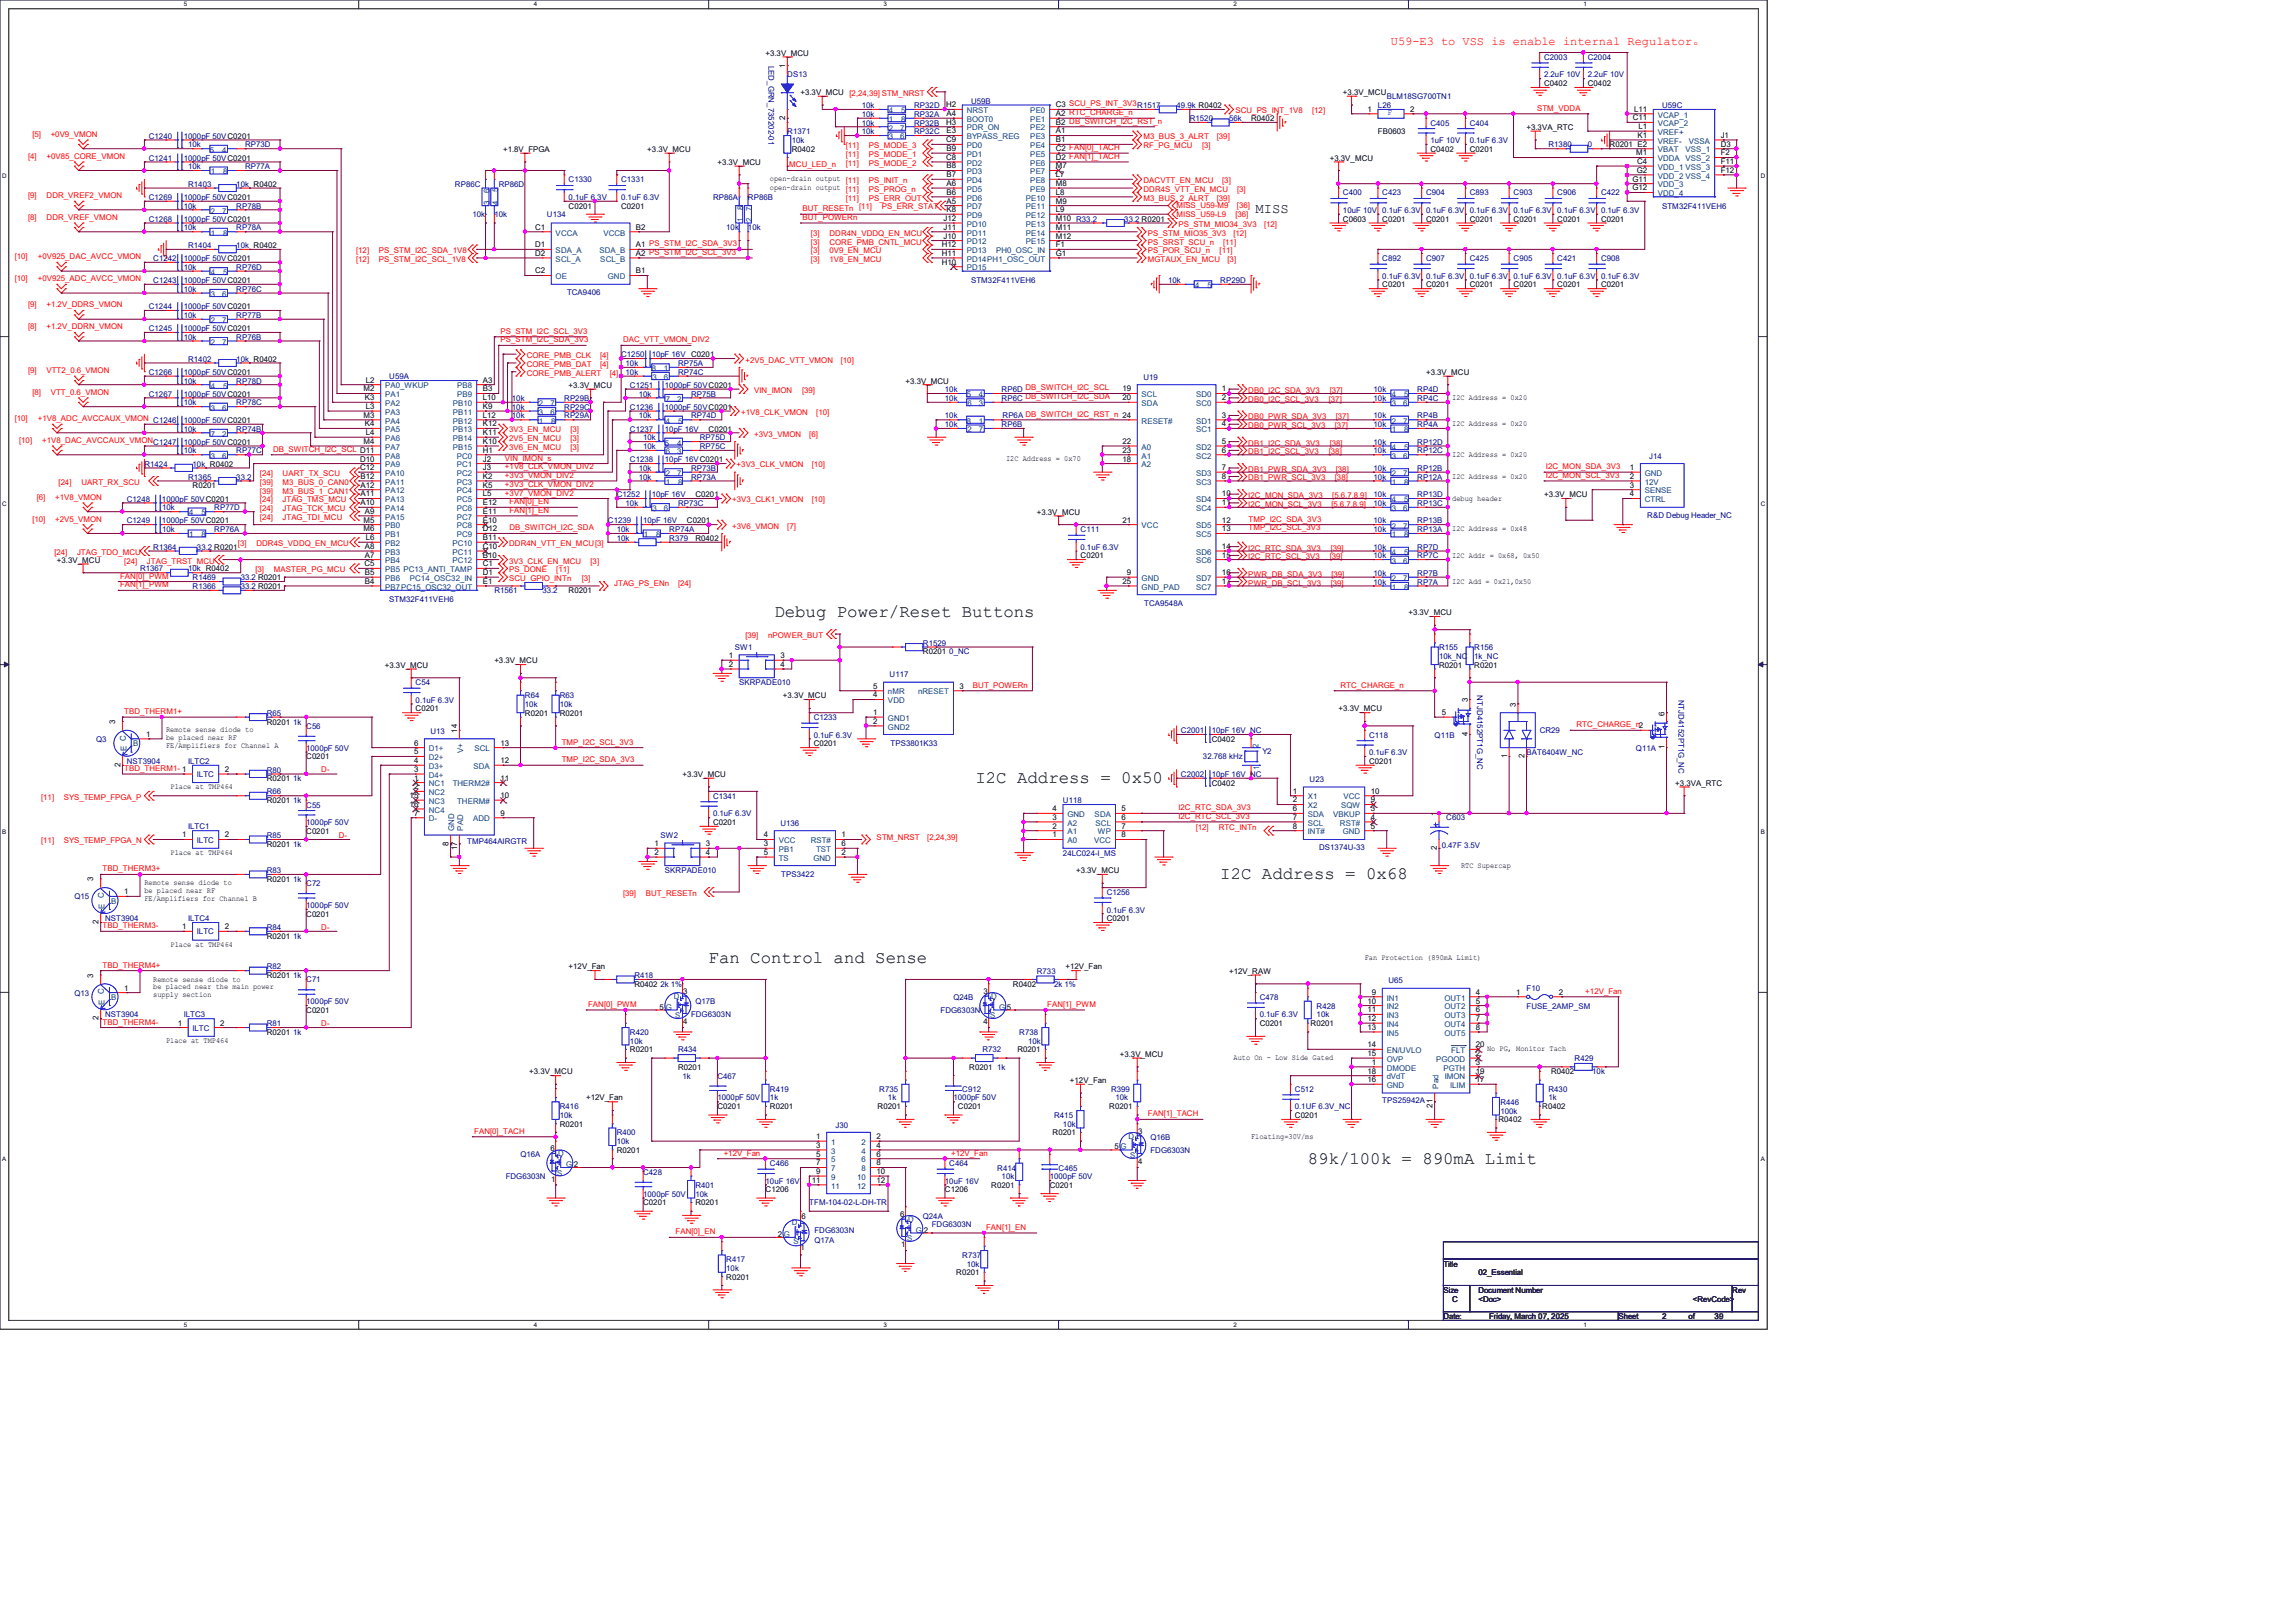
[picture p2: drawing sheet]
<svg xmlns="http://www.w3.org/2000/svg" width="420mm" height="297mm" viewBox="0 0 420 297" stroke-linecap="round" stroke-linejoin="round" font-family="sans-serif">
<defs><g id="words">
<g font-size="3.2">
<text x="141.6" y="112.9">Debug Power/Reset Buttons</text>
<text x="178.4" y="143.3">I2C Address = 0x50</text>
<text x="223.2" y="160.9">I2C Address = 0x68</text>
<text x="129.6" y="176.1">Fan Control and Sense</text>
<text x="239.2" y="212.9">89k/100k = 890mA Limit</text>
</g>
<text font-size="2.5" x="229.7" y="38.9">MISS</text>
<text font-size="2.2" fill="#f00" x="254.4" y="8.2">U59-E3 to VSS is enable internal Regulator。</text>
<g font-size="1.4">
<text x="140" y="10.2">+3.3V_MCU</text>
<text x="143.6" y="12.5" transform="rotate(-90 143.6 12.5)">1</text>
<text x="146.4" y="17.4">+3.3V_MCU</text>
<text x="245.7" y="17.4">+3.3V_MCU</text>
<text x="282.4" y="15.7">C0402</text>
<text x="290.5" y="15.7">C0402</text>
<text x="143.6" y="21.9" transform="rotate(-90 143.6 21.9)">2</text>
<text x="173.1" y="19.6">H2</text>
<text x="173.1" y="22.8">H3</text>
<text x="173.1" y="21.3">A4</text>
<text x="193.1" y="19.6">C3 SCU_PS_INT_3V3R1517</text>
<text x="193.1" y="21.3">A2 RTC_CHARGE_n</text>
<text x="193.1" y="22.8">B2 DB_SWITCH_I2C_RST_n</text>
<text x="228.9" y="22.2">R0402</text>
<text x="250.1" y="20.4">1</text>
<text x="257.9" y="20.4">2</text>
<text x="279.2" y="23.7">+3.3VA_RTC</text>
<text x="298.7" y="22">C11</text>
<text x="298.9" y="20.4">L11</text>
<text x="299.7" y="23.6">L1</text>
<text x="92" y="27.8">+1.8V_FPGA</text>
<text x="118.4" y="27.8">+3.3V_MCU</text>
<text x="144.8" y="27.8">R0402</text>
<text x="173.1" y="26">C9</text>
<text x="173.1" y="29.3">C8</text>
<text x="173.1" y="24.4">E3</text>
<text x="173.1" y="27.6">B9</text>
<text x="193.1" y="24.4">A1</text>
<text x="193.1" y="26">B1</text>
<text x="193.1" y="27.6">C2 FAN[0]_TACH</text>
<text x="193.1" y="29.3">D2 FAN[1]_TACH</text>
<text x="243.2" y="29.4">+3.3V_MCU</text>
<text x="252.1" y="24.6">FB0603</text>
<text x="261.7" y="27.8">C0402</text>
<text x="268.9" y="27.8">C0201</text>
<text x="294.4" y="27">R0201 E2</text>
<text x="299.3" y="28.4">M1</text>
<text x="299.6" y="25.2">K1</text>
<text x="314.8" y="25.2">J1</text>
<text x="314.8" y="26.8">D3</text>
<text x="314.8" y="28.4">F2</text>
<text x="131.2" y="30.2">+3.3V_MCU</text>
<text x="140.8" y="33.2">open-drain output [11]</text>
<text x="140.8" y="34.8">open-drain output [11]</text>
<text x="173.1" y="30.8">B8</text>
<text x="173.1" y="32.4">B7</text>
<text x="173.1" y="34">A6</text>
<text x="173.1" y="35.6">B6</text>
<text x="193.1" y="30.8">M7</text>
<text x="193.1" y="32.4">L7</text>
<text x="193.1" y="34">M8</text>
<text x="193.1" y="35.6">L8</text>
<text x="298.6" y="33.2">G11</text>
<text x="298.6" y="34.8">G12</text>
<text x="299.4" y="31.6">G2</text>
<text x="299.5" y="30">C4</text>
<text x="314.8" y="30">F11</text>
<text x="314.8" y="31.6">F12</text>
<text x="104" y="38.2">C0201</text>
<text x="113.6" y="38.2">C0201</text>
<text x="172.6" y="40.4">J12</text>
<text x="173.1" y="37.3">A5</text>
<text x="173.1" y="38.8">K8</text>
<text x="193.1" y="37.3">M9</text>
<text x="193.1" y="38.8">L9</text>
<text x="193.1" y="40.4">M10 R33.2</text>
<text x="245.7" y="40.6">C0603</text>
<text x="252.9" y="40.6">C0201</text>
<text x="260.9" y="40.6">C0201</text>
<text x="268.9" y="40.6">C0201</text>
<text x="276.9" y="40.6">C0201</text>
<text x="284.9" y="40.6">C0201</text>
<text x="292.9" y="40.6">C0201</text>
<text x="97.9" y="42">C1</text>
<text x="97.9" y="45.3">D1</text>
<text x="97.9" y="46.8">D2</text>
<text x="116.3" y="42">B2</text>
<text x="116.3" y="45.3">A1 PS_STM_I2C_SDA_3V3</text>
<text x="116.3" y="46.8">A2 PS_STM_I2C_SCL_3V3</text>
<text x="172.3" y="45.3">H12</text>
<text x="172.3" y="46.8">H11</text>
<text x="172.6" y="42">J11</text>
<text x="172.6" y="43.6">J10</text>
<text x="193.1" y="42">M11</text>
<text x="193.1" y="43.6">M12</text>
<text x="193.1" y="45.3">F1</text>
<text x="193.1" y="46.8">G1</text>
<text x="97.9" y="50">C2</text>
<text x="116.3" y="50">B1</text>
<text x="172.3" y="48.4">H10</text>
<text x="252.9" y="52.6">C0201</text>
<text x="260.9" y="52.6">C0201</text>
<text x="268.9" y="52.6">C0201</text>
<text x="276.9" y="52.6">C0201</text>
<text x="284.9" y="52.6">C0201</text>
<text x="292.9" y="52.6">C0201</text>
<text x="66.5" y="71.6">M2</text>
<text x="66.9" y="70">L2</text>
<text x="88.3" y="70">A3</text>
<text x="88.3" y="71.6">B3</text>
<text x="104" y="71">+3.3V_MCU</text>
<text x="165.7" y="70.2">+3.3V_MCU</text>
<text x="205.3" y="71.6">19</text>
<text x="223.5" y="71.6">1</text>
<text x="260.9" y="68.6">+3.3V_MCU</text>
<text x="66.5" y="76.5">M3</text>
<text x="66.8" y="73.2">K3</text>
<text x="66.9" y="74.8">L3</text>
<text x="88.3" y="73.2">L10</text>
<text x="88.3" y="74.8">K9</text>
<text x="88.3" y="76.5">L12</text>
<text x="205.3" y="73.2">20</text>
<text x="223.5" y="73.2">2</text>
<text x="223.5" y="76.5">3</text>
<text x="265.6" y="73.2">I2C Address = 0x20</text>
<text x="66.5" y="81.2">M4</text>
<text x="66.8" y="78">K4</text>
<text x="66.9" y="79.6">L4</text>
<text x="88.3" y="78">K12</text>
<text x="88.3" y="79.6">K11</text>
<text x="88.3" y="81.2">K10</text>
<text x="88.3" y="82.8">H1</text>
<text x="129.6" y="79">C0201</text>
<text x="205.3" y="81.2">22</text>
<text x="205.3" y="82.8">23</text>
<text x="223.5" y="78">4</text>
<text x="223.5" y="81.2">5</text>
<text x="223.5" y="82.8">6</text>
<text x="265.6" y="78">I2C Address = 0x20</text>
<text x="265.6" y="83.6">I2C Address = 0x20</text>
<text x="35.2" y="89.4">R0201</text>
<text x="65.9" y="84.5">D10</text>
<text x="65.9" y="86">C12</text>
<text x="66" y="87.6">B12</text>
<text x="66" y="89.2">A12</text>
<text x="88.3" y="84.5">J2</text>
<text x="88.3" y="86">J3</text>
<text x="88.3" y="87.6">K2</text>
<text x="88.3" y="89.2">K5</text>
<text x="184" y="84.4">I2C Address = 0x70</text>
<text x="205.3" y="84.5">18</text>
<text x="223.5" y="86">7</text>
<text x="223.5" y="87.6">8</text>
<text x="265.6" y="87.6">I2C Address = 0x20</text>
<text x="298.2" y="86">1</text>
<text x="298.2" y="87.6">2</text>
<text x="298.2" y="89.2">3</text>
<text x="66" y="90.8">A11</text>
<text x="66" y="92.5">A10</text>
<text x="66.5" y="95.6">M5</text>
<text x="66.8" y="94">A9</text>
<text x="88.3" y="90.8">L5</text>
<text x="88.3" y="92.5">E12</text>
<text x="88.3" y="94">E11</text>
<text x="88.3" y="95.6">E10</text>
<text x="125.6" y="95.8">C0201</text>
<text x="127.2" y="91">C0201</text>
<text x="189.7" y="94.2">+3.3V_MCU</text>
<text x="205.3" y="95.6">21</text>
<text x="223.5" y="90.8">10</text>
<text x="223.5" y="92.5">11</text>
<text x="223.5" y="95.6">12</text>
<text x="265.6" y="91.6">debug header</text>
<text x="282.4" y="91">+3.3V_MCU</text>
<text x="298.2" y="90.8">4</text>
<text x="66.5" y="97.2">M6</text>
<text x="66.8" y="100.5">A8</text>
<text x="66.9" y="98.9">L6</text>
<text x="88.3" y="97.2">D12</text>
<text x="88.3" y="98.9">B11</text>
<text x="88.3" y="100.5">C10</text>
<text x="127.2" y="99">R0402</text>
<text x="223.5" y="97.2">13</text>
<text x="223.5" y="100.5">14</text>
<text x="265.6" y="97.2">I2C Address = 0x48</text>
<text x="10.4" y="103">+3.3V_MCU</text>
<text x="66.7" y="103.6">C5</text>
<text x="66.8" y="102">A7</text>
<text x="66.8" y="105.2">B5</text>
<text x="66.8" y="106.9">B4</text>
<text x="88.3" y="102">B10</text>
<text x="88.3" y="103.6">C1</text>
<text x="88.3" y="105.2">D1</text>
<text x="88.3" y="106.9">E1</text>
<text x="197.7" y="102.2">C0201</text>
<text x="205.3" y="106.9">25</text>
<text x="206.1" y="105.2">9</text>
<text x="223.5" y="102">15</text>
<text x="223.5" y="105.2">16</text>
<text x="223.5" y="106.9">17</text>
<text x="265.6" y="102">I2C Addr = 0x68, 0x50</text>
<text x="265.6" y="106.8">I2C Add = 0x21,0x50</text>
<text x="104" y="108.6">R0201</text>
<text x="257.6" y="112.6">+3.3V_MCU</text>
<text x="168.8" y="119.8">R0201</text>
<text x="70.4" y="122.2">+3.3V_MCU</text>
<text x="90.4" y="121.4">+3.3V_MCU</text>
<text x="133.3" y="120.4">1</text>
<text x="133.3" y="122.1">2</text>
<text x="142.7" y="120.4">3</text>
<text x="142.7" y="122.1">4</text>
<text x="263.2" y="122.2">R0201</text>
<text x="269.7" y="122.2">R0201</text>
<text x="76" y="130.2">C0201</text>
<text x="96" y="131">R0201</text>
<text x="102.4" y="131">R0201</text>
<text x="143.2" y="127.8">+3.3V_MCU</text>
<text x="159.7" y="130.9">1</text>
<text x="159.7" y="127.6">4</text>
<text x="159.7" y="126">5</text>
<text x="175.5" y="126">3</text>
<text x="244.9" y="130.2">+3.3V_MCU</text>
<text x="263.7" y="130.9">5</text>
<text x="268.5" y="128.5" transform="rotate(-90 268.5 128.5)">3</text>
<text x="277.3" y="129.3" transform="rotate(-90 277.3 129.3)">3</text>
<text x="304.5" y="130.9" transform="rotate(-90 304.5 130.9)">6</text>
<text x="21" y="132.5" transform="rotate(-90 21 132.5)">3</text>
<text x="26.7" y="134.8">1</text>
<text x="30.4" y="134">Remote sense diode to</text>
<text x="30.4" y="135.5">be placed near RF</text>
<text x="30.4" y="136.9">FE/Amplifiers for Channel A</text>
<text x="48.8" y="132.6">R0201</text>
<text x="75.7" y="136.4">6</text>
<text x="83.7" y="134.1" transform="rotate(-90 83.7 134.1)">14</text>
<text x="91.5" y="136.4">13</text>
<text x="148.8" y="136.6">C0201</text>
<text x="159.7" y="132.5">2</text>
<text x="221.7" y="135.8">C0402</text>
<text x="268.5" y="134.7" transform="rotate(-90 268.5 134.7)">4</text>
<text x="304.5" y="137.1" transform="rotate(-90 304.5 137.1)">1</text>
<text x="22" y="140.3" transform="rotate(-90 22 140.3)">2</text>
<text x="41.1" y="141.3">2</text>
<text x="48.8" y="143">R0201</text>
<text x="56" y="139">C0201</text>
<text x="75.7" y="142.8">1</text>
<text x="75.7" y="141.3">3</text>
<text x="75.7" y="139.7">4</text>
<text x="75.7" y="138.1">5</text>
<text x="91.5" y="142.8">11</text>
<text x="91.5" y="139.7">12</text>
<text x="124.8" y="142.2">+3.3V_MCU</text>
<text x="221.7" y="143.8">C0402</text>
<text x="250.4" y="139.8">C0201</text>
<text x="275.7" y="138.7" transform="rotate(-90 275.7 138.7)">1</text>
<text x="278.9" y="138.7" transform="rotate(-90 278.9 138.7)">2</text>
<text x="306.5" y="143.8">+3.3VA_RTC</text>
<text x="31.2" y="144.4">Place at TMP464</text>
<text x="48.8" y="147">R0201</text>
<text x="74.9" y="146.1">15</text>
<text x="74.9" y="147.7">16</text>
<text x="75.7" y="144.4">2</text>
<text x="75.7" y="149.3">7</text>
<text x="91.5" y="146.1">10</text>
<text x="91.5" y="149.3">9</text>
<text x="192.5" y="148.5">4</text>
<text x="205.1" y="148.5">5</text>
<text x="236.5" y="145.2">1</text>
<text x="236.5" y="146.9">2</text>
<text x="236.5" y="148.5">6</text>
<text x="250.7" y="148.5">3</text>
<text x="250.7" y="146.9">9</text>
<text x="250.7" y="145.2">10</text>
<text x="262.9" y="149.3" transform="rotate(-90 262.9 149.3)">1</text>
<text x="33.3" y="153.3">1</text>
<text x="41.1" y="153.3">2</text>
<text x="48.8" y="155">R0201</text>
<text x="56" y="152.6">C0201</text>
<text x="82" y="154.7" transform="rotate(-90 82 154.7)">8</text>
<text x="83.7" y="155.5" transform="rotate(-90 83.7 155.5)">17</text>
<text x="119.7" y="154.9">1</text>
<text x="129.1" y="154.9">3</text>
<text x="130.4" y="151">C0201</text>
<text x="139.7" y="153.3">4</text>
<text x="139.7" y="154.9">3</text>
<text x="153.9" y="153.3">1</text>
<text x="153.9" y="154.9">6</text>
<text x="192.5" y="153.3">1</text>
<text x="192.5" y="151.6">2</text>
<text x="192.5" y="150">3</text>
<text x="205.1" y="150">6</text>
<text x="205.1" y="153.3">8</text>
<text x="205.1" y="151.6">7</text>
<text x="236.5" y="150">7</text>
<text x="236.5" y="151.6">8</text>
<text x="250.7" y="150">4</text>
<text x="250.7" y="151.6">5</text>
<text x="262.9" y="155.5" transform="rotate(-90 262.9 155.5)">2</text>
<text x="17.1" y="161.3" transform="rotate(-90 17.1 161.3)">3</text>
<text x="31.2" y="156.4">Place at TMP464</text>
<text x="48.8" y="161.4">R0201</text>
<text x="119.7" y="156.5">2</text>
<text x="129.1" y="156.5">4</text>
<text x="139.7" y="156.5">5</text>
<text x="153.9" y="156.5">2</text>
<text x="196.9" y="159.8">+3.3V_MCU</text>
<text x="267.2" y="158.8">RTC Supercap</text>
<text x="22.7" y="163.7">1</text>
<text x="26.4" y="162">Remote sense diode to</text>
<text x="26.4" y="163.5">be placed near RF</text>
<text x="26.4" y="164.9">FE/Amplifiers for Channel B</text>
<text x="56" y="167.8">C0201</text>
<text x="18" y="169.1" transform="rotate(-90 18 169.1)">2</text>
<text x="31.2" y="173.2">Place at TMP464</text>
<text x="33.3" y="170.1">1</text>
<text x="41.1" y="170.1">2</text>
<text x="48.8" y="171.8">R0201</text>
<text x="202.4" y="168.6">C0201</text>
<text x="17.1" y="178.9" transform="rotate(-90 17.1 178.9)">3</text>
<text x="28" y="179.6">Remote sense diode to</text>
<text x="48.8" y="179">R0201</text>
<text x="104" y="177.4">+12V_Fan</text>
<text x="194.9" y="177.4">+12V_Fan</text>
<text x="224.8" y="178.2">+12V_RAW</text>
<text x="249.6" y="175.6">Fan Protection (890mA Limit)</text>
<text x="22.7" y="181.3">1</text>
<text x="28" y="181.1">be placed near the main power</text>
<text x="28" y="182.5">supply section</text>
<text x="56" y="185.4">C0201</text>
<text x="116" y="180.6">R0402</text>
<text x="120.7" y="184.7">5 G</text>
<text x="125" y="181.9">3</text>
<text x="179.9" y="181.9">3</text>
<text x="185.3" y="180.6">R0402</text>
<text x="250.1" y="183.6">10</text>
<text x="250.1" y="185.3">11</text>
<text x="251" y="182">9</text>
<text x="270" y="182">4</text>
<text x="270" y="183.6">5</text>
<text x="270" y="185.3">6</text>
<text x="277.3" y="182">1</text>
<text x="285.2" y="182">2</text>
<text x="18" y="186.7" transform="rotate(-90 18 186.7)">2</text>
<text x="30.4" y="190.8">Place at TMP464</text>
<text x="32.5" y="187.7">1</text>
<text x="40.3" y="187.7">2</text>
<text x="48.8" y="189.4">R0201</text>
<text x="125" y="187.5">4</text>
<text x="179.9" y="187.5">4</text>
<text x="230.4" y="187.8">C0201</text>
<text x="239.7" y="187.8">R0201</text>
<text x="250.1" y="186.9">12</text>
<text x="250.1" y="188.5">13</text>
<text x="250.1" y="191.6">14</text>
<text x="270" y="186.9">7</text>
<text x="270" y="188.5">8</text>
<text x="270" y="191.6">20</text>
<text x="96.8" y="196.6">+3.3V_MCU</text>
<text x="115.2" y="192.6">R0201</text>
<text x="124" y="195.8">R0201</text>
<text x="177.3" y="195.8">R0201</text>
<text x="186.1" y="192.6">R0201</text>
<text x="204.9" y="193.4">+3.3V_MCU</text>
<text x="225.6" y="194">Auto On - Low Side Gated</text>
<text x="250.1" y="193.3">15</text>
<text x="250.1" y="196.5">18</text>
<text x="251" y="194.9">1</text>
<text x="270" y="193.3">2</text>
<text x="270" y="194.9">3</text>
<text x="270" y="196.5">19</text>
<text x="272" y="192.4">No PG, Monitor Tach</text>
<text x="283.7" y="196.6">R0402</text>
<text x="107.2" y="201.4">+12V_Fan</text>
<text x="131.2" y="203">C0201</text>
<text x="140.8" y="203">R0201</text>
<text x="160.5" y="203">R0201</text>
<text x="175.2" y="203">C0201</text>
<text x="195.7" y="198.2">+12V_Fan</text>
<text x="202.9" y="203">R0201</text>
<text x="250.1" y="198">16</text>
<text x="262.1" y="202.7" transform="rotate(-90 262.1 202.7)">21</text>
<text x="270" y="198">17</text>
<text x="282.1" y="203">R0402</text>
<text x="102.4" y="206.2">R0201</text>
<text x="149.3" y="208.5">1</text>
<text x="160.3" y="208.5">2</text>
<text x="192.5" y="207.8">R0201</text>
<text x="208.2" y="207.5">3</text>
<text x="228.9" y="208.4">Floating=30V/ms</text>
<text x="236.9" y="204.6">C0201</text>
<text x="274.1" y="205.4">R0402</text>
<text x="100.7" y="210.7">6</text>
<text x="112.8" y="211">R0201</text>
<text x="149.3" y="210.1">3</text>
<text x="149.3" y="211.7">5</text>
<text x="149.3" y="213.3">7</text>
<text x="149.3" y="214.8">9</text>
<text x="160.3" y="210.1">4</text>
<text x="160.3" y="211.7">6</text>
<text x="160.3" y="213.3">8</text>
<text x="160.3" y="214.8">10</text>
<text x="203.9" y="210.4">5 G</text>
<text x="208.2" y="213.1">4</text>
<text x="100.8" y="216.3">1</text>
<text x="117.6" y="220.6">C0201</text>
<text x="127.2" y="220.6">R0201</text>
<text x="140" y="218.2">C1206</text>
<text x="148.5" y="216.5">11</text>
<text x="160.3" y="216.5">12</text>
<text x="172.8" y="218.2">C1206</text>
<text x="181.3" y="217.4">R0201</text>
<text x="192" y="217.4">C0201</text>
<text x="142.3" y="226.4">2 G</text>
<text x="146.6" y="223.1">6</text>
<text x="164.7" y="222.7">6</text>
<text x="146.4" y="228.8">1</text>
<text x="164.8" y="228.3">1</text>
<text x="174.9" y="233.4">R0201</text>
<text x="264" y="231.8">Title</text>
<text x="270.4" y="233.4">02_Essential</text>
<text x="132.8" y="234.2">R0201</text>
<text x="264" y="236.6">Size</text>
<text x="265.6" y="238.2">C</text>
<text x="270.4" y="236.6">Document Number</text>
<text x="270.4" y="238.2">&lt;Doc&gt;</text>
<text x="309.7" y="238.2">&lt;RevCode&gt;</text>
<text x="316.9" y="236.6">Rev</text>
<text x="264" y="241.4">Date:</text>
<text x="272.4" y="241.4">Friday, March 07, 2025</text>
<text x="296" y="241.4">Sheet</text>
<text x="304" y="241.4">2</text>
<text x="308.9" y="241.4">of</text>
<text x="313.6" y="241.4">39</text>
</g>
<g font-size="1.4" fill="#000080">
<text x="282.4" y="11">C2003</text>
<text x="290.5" y="11">C2004</text>
<text x="140.6" y="12" transform="rotate(90 140.6 12)">LED_GRN_735202-01</text>
<text x="144" y="14.2">DS13</text>
<text x="282.4" y="14.2">2.2uF 10V</text>
<text x="290.5" y="14.2">2.2uF 10V</text>
<text x="157.7" y="19.8">10k</text>
<text x="157.7" y="21.4">10k</text>
<text x="157.7" y="23">10k</text>
<text x="167.2" y="19.8">RP32D</text>
<text x="167.2" y="21.4">RP32A</text>
<text x="167.2" y="23">RP32B</text>
<text x="177.6" y="19">U59B</text>
<text x="215.2" y="19.8">49.9k R0402</text>
<text x="217.6" y="22.2">R1520</text>
<text x="224.8" y="22.2">56k</text>
<text x="252.1" y="19.8">L26</text>
<text x="253.7" y="18.2">BLM18SG700TN1</text>
<text x="261.7" y="23">C405</text>
<text x="268.9" y="23">C404</text>
<text x="304" y="19.8">U59C</text>
<text x="27.2" y="29.4">C1241</text>
<text x="27.2" y="25.4">C1240</text>
<text x="33.6" y="29.4">1000pF 50VC0201</text>
<text x="33.6" y="25.4">1000pF 50VC0201</text>
<text x="34.4" y="27">10k</text>
<text x="44.8" y="27">RP73D</text>
<text x="144" y="24.6">R1371</text>
<text x="144.8" y="26.2">10k</text>
<text x="157.7" y="24.6">10k</text>
<text x="167.2" y="24.6">RP32C</text>
<text x="261.7" y="26.2">1uF 10V</text>
<text x="268.9" y="26.2">0.1uF 6.3V</text>
<text x="283.3" y="27">R1380</text>
<text x="290.4" y="27">0</text>
<text x="34.4" y="34.2">R1403</text>
<text x="34.4" y="31">10k</text>
<text x="43.2" y="34.2">10k R0402</text>
<text x="44.8" y="31">RP77A</text>
<text x="83.2" y="34.2">RP86C</text>
<text x="91.2" y="34.2">RP86D</text>
<text x="104" y="33.4">C1330</text>
<text x="113.6" y="33.4">C1331</text>
<text x="245.7" y="35.8">C400</text>
<text x="252.9" y="35.8">C423</text>
<text x="260.9" y="35.8">C904</text>
<text x="268.9" y="35.8">C893</text>
<text x="276.9" y="35.8">C903</text>
<text x="284.9" y="35.8">C906</text>
<text x="292.9" y="35.8">C422</text>
<text x="27.2" y="40.6">C1268</text>
<text x="27.2" y="36.6">C1269</text>
<text x="33.6" y="40.6">1000pF 50VC0201</text>
<text x="33.6" y="36.6">1000pF 50VC0201</text>
<text x="33.6" y="38.2">10k</text>
<text x="43.2" y="38.2">RP78B</text>
<text x="86.4" y="39.8">10k</text>
<text x="90.4" y="39.8">10k</text>
<text x="100" y="39.8">U134</text>
<text x="104" y="36.6">0.1uF 6.3V</text>
<text x="113.6" y="36.6">0.1uF 6.3V</text>
<text x="130.4" y="36.6">RP86A</text>
<text x="136.8" y="36.6">RP86B</text>
<text x="205.7" y="40.6">33.2 R0201</text>
<text x="245.7" y="39">10uF 10V 0.1uF 6.3V 0.1uF 6.3V 0.1uF 6.3V 0.1uF 6.3V 0.1uF 6.3V 0.1uF 6.3V</text>
<text x="304" y="38.2">STM32F411VEH6</text>
<text x="28" y="47.8">C1242</text>
<text x="33.6" y="47.8">1000pF 50VC0201</text>
<text x="33.6" y="42.2">10k</text>
<text x="34.4" y="45.4">R1404</text>
<text x="43.2" y="45.4">10k R0402</text>
<text x="43.2" y="42.2">RP78A</text>
<text x="132.8" y="42.2">10k</text>
<text x="136.8" y="42.2">10k</text>
<text x="252.9" y="47.8">C892</text>
<text x="260.9" y="47.8">C907</text>
<text x="268.9" y="47.8">C425</text>
<text x="276.9" y="47.8">C905</text>
<text x="284.9" y="47.8">C421</text>
<text x="292.9" y="47.8">C908</text>
<text x="28" y="51.8">C1243</text>
<text x="33.6" y="51.8">1000pF 50VC0201</text>
<text x="33.6" y="49.4">10k</text>
<text x="33.6" y="53.4">10k</text>
<text x="43.2" y="49.4">RP76D</text>
<text x="43.2" y="53.4">RP76C</text>
<text x="177.6" y="51.8">STM32F411VEH6</text>
<text x="213.7" y="51.8">10k</text>
<text x="223.2" y="51.8">RP29D</text>
<text x="252.9" y="51">0.1uF 6.3V 0.1uF 6.3V 0.1uF 6.3V 0.1uF 6.3V 0.1uF 6.3V 0.1uF 6.3V</text>
<text x="27.2" y="56.6">C1244</text>
<text x="33.6" y="56.6">1000pF 50VC0201</text>
<text x="33.6" y="58.2">10k</text>
<text x="43.2" y="58.2">RP77B</text>
<text x="103.7" y="54">TCA9406</text>
<text x="27.2" y="60.6">C1245</text>
<text x="33.6" y="60.6">1000pF 50VC0201</text>
<text x="33.6" y="62.2">10k</text>
<text x="43.2" y="62.2">RP76B</text>
<text x="113.6" y="65.4">C1250</text>
<text x="119.2" y="65.4">10pF 16V C0201</text>
<text x="27.2" y="68.6">C1266</text>
<text x="33.6" y="68.6">1000pF 50VC0201</text>
<text x="33.6" y="70.2">10k</text>
<text x="34.4" y="66.2">R1402</text>
<text x="43.2" y="66.2">10k R0402</text>
<text x="43.2" y="70.2">RP78D</text>
<text x="71.2" y="69.4">U59A</text>
<text x="114.4" y="68.6">10k</text>
<text x="114.4" y="67">10k</text>
<text x="115.2" y="71">C1251</text>
<text x="121.6" y="71">1000pF 50VC0201</text>
<text x="124" y="68.6">RP74C</text>
<text x="124" y="67">RP75A</text>
<text x="172.8" y="71.8">10k</text>
<text x="183.2" y="71.8">RP6D DB_SWITCH_I2C_SCL</text>
<text x="209.2" y="69.5">U19</text>
<text x="251.2" y="71.8">10k</text>
<text x="259.3" y="71.8">RP4D</text>
<text x="27.2" y="72.6">C1267</text>
<text x="33.6" y="77.4">1000pF 50VC0201</text>
<text x="33.6" y="72.6">1000pF 50VC0201</text>
<text x="33.6" y="74.2">10k</text>
<text x="43.2" y="74.2">RP78C</text>
<text x="93.6" y="76.6">10k</text>
<text x="93.6" y="73.4">10k</text>
<text x="93.6" y="75">10k</text>
<text x="103.2" y="76.6">RP29A</text>
<text x="103.2" y="73.4">RP29B</text>
<text x="103.2" y="75">RP29C</text>
<text x="115.2" y="75">C1236</text>
<text x="116.8" y="72.6">10k</text>
<text x="116.8" y="76.6">10k</text>
<text x="121.6" y="75">1000pF 50VC0201</text>
<text x="126.4" y="72.6">RP75B</text>
<text x="126.4" y="76.6">RP74D</text>
<text x="172.8" y="76.6">10k</text>
<text x="172.8" y="73.4">10k</text>
<text x="183.2" y="73.4">RP6C DB_SWITCH_I2C_SDA</text>
<text x="183.4" y="76.6">RP6A DB_SWITCH_I2C_RST_n 24</text>
<text x="251.2" y="76.6">10k</text>
<text x="251.2" y="73.4">10k</text>
<text x="259.3" y="76.6">RP4B</text>
<text x="259.3" y="73.4">RP4C</text>
<text x="33.6" y="81.4">1000pF 50VC0201</text>
<text x="33.6" y="83">10k</text>
<text x="33.6" y="79">10k</text>
<text x="43.2" y="83">RP77C</text>
<text x="43.2" y="79">RP74B</text>
<text x="115.2" y="79">C1237</text>
<text x="117.6" y="82.2">10k</text>
<text x="117.6" y="80.6">10k</text>
<text x="121.6" y="79">10pF 16V</text>
<text x="128" y="82.2">RP75C</text>
<text x="128" y="80.6">RP75D</text>
<text x="172.8" y="78.2">10k</text>
<text x="183.2" y="78.2">RP6B</text>
<text x="251.2" y="83">10k</text>
<text x="251.2" y="78.2">10k</text>
<text x="251.2" y="81.4">10k</text>
<text x="259.3" y="83">RP12C</text>
<text x="259.3" y="78.2">RP4A</text>
<text x="259.3" y="81.4">RP12D</text>
<text x="301.7" y="83.9">J14</text>
<text x="26.4" y="85.4">R1424</text>
<text x="34.4" y="87.8">R1365</text>
<text x="35.2" y="85.4">10k R0402</text>
<text x="43.2" y="87.8">33.2</text>
<text x="115.2" y="84.6">C1238</text>
<text x="116.8" y="87.8">10k</text>
<text x="116.8" y="86.2">10k</text>
<text x="121.6" y="84.6">10pF 16VC0201</text>
<text x="126.4" y="87.8">RP73A</text>
<text x="126.4" y="86.2">RP73B</text>
<text x="251.2" y="87.8">10k</text>
<text x="251.2" y="86.2">10k</text>
<text x="259.3" y="87.8">RP12A</text>
<text x="259.3" y="86.2">RP12B</text>
<text x="23.2" y="95.8">C1249</text>
<text x="23.2" y="91.8">C1248</text>
<text x="29.6" y="95.8">1000pF 50VC0201</text>
<text x="29.6" y="91.8">1000pF 50VC0201</text>
<text x="29.6" y="93.4">10k</text>
<text x="39.2" y="93.4">RP77D</text>
<text x="111.2" y="95.8">C1239</text>
<text x="112.8" y="91">C1252</text>
<text x="114.4" y="92.6">10k</text>
<text x="117.6" y="95.8">10pF 16V</text>
<text x="119.2" y="91">10pF 16V</text>
<text x="124" y="92.6">RP73C</text>
<text x="251.2" y="91">10k</text>
<text x="251.2" y="95.8">10k</text>
<text x="251.2" y="92.6">10k</text>
<text x="259.3" y="91">RP13D</text>
<text x="259.3" y="95.8">RP13B</text>
<text x="259.3" y="92.6">RP13C</text>
<text x="301.3" y="94.8">R&amp;D Debug Header_NC</text>
<text x="28" y="100.6">R1364</text>
<text x="29.6" y="97.4">10k</text>
<text x="36" y="100.6">33.2 R0201</text>
<text x="39.2" y="97.4">RP76A</text>
<text x="112.8" y="99">10k</text>
<text x="112.8" y="97.4">10k</text>
<text x="122.4" y="99">R379</text>
<text x="122.4" y="97.4">RP74A</text>
<text x="197.7" y="97.4">C111</text>
<text x="197.7" y="100.6">0.1uF 6.3V</text>
<text x="251.2" y="97.4">10k</text>
<text x="251.2" y="100.6">10k</text>
<text x="259.3" y="97.4">RP13A</text>
<text x="259.3" y="100.6">RP7D</text>
<text x="25.6" y="104.6">R1367</text>
<text x="34.4" y="104.6">10k R0402</text>
<text x="35.2" y="106.2">R1469</text>
<text x="35.2" y="107.8">R1366</text>
<text x="44" y="106.2">33.2 R0201</text>
<text x="44" y="107.8">33.2 R0201</text>
<text x="251.2" y="102.2">10k</text>
<text x="251.2" y="107">10k</text>
<text x="251.2" y="105.4">10k</text>
<text x="259.3" y="102.2">RP7C</text>
<text x="259.3" y="107">RP7A</text>
<text x="259.3" y="105.4">RP7B</text>
<text x="71.2" y="110.2">STM32F411VEH6</text>
<text x="90.4" y="108.6">R1561</text>
<text x="99.2" y="108.6">33.2</text>
<text x="209.3" y="110.8">TCA9548A</text>
<text x="134.4" y="119">SW1</text>
<text x="168.8" y="118.2">R1529</text>
<text x="173.7" y="119.8">0_NC</text>
<text x="263.2" y="119">R155</text>
<text x="269.7" y="119">R156</text>
<text x="76" y="125.4">C54</text>
<text x="135.2" y="125.4">SKRPADE010</text>
<text x="162.7" y="124">U117</text>
<text x="263.2" y="120.6">10k_NC</text>
<text x="269.7" y="120.6">1k_NC</text>
<text x="48.8" y="131">R65</text>
<text x="76" y="128.6">0.1uF 6.3V</text>
<text x="96" y="127.8">R64</text>
<text x="96" y="129.4">10k</text>
<text x="102.4" y="127.8">R63</text>
<text x="102.4" y="129.4">10k</text>
<text x="148.8" y="131.8">C1233</text>
<text x="270.2" y="127.2" transform="rotate(90 270.2 127.2)">NTJD4152PT1G_NC</text>
<text x="307" y="128" transform="rotate(90 307 128)">NTJD4152PT1G_NC</text>
<text x="17.6" y="135.8">Q3</text>
<text x="53.6" y="132.6">1k</text>
<text x="56" y="133.4">C56</text>
<text x="56" y="137.4">1000pF 50V</text>
<text x="78.7" y="134.3">U13</text>
<text x="148.8" y="135">0.1uF 6.3V</text>
<text x="162.9" y="136.4">TPS3801K33</text>
<text x="216" y="134.2">C2001</text>
<text x="221.7" y="134.2">10pF 16V_NC</text>
<text x="250.4" y="135">C118</text>
<text x="262.4" y="135">Q11B</text>
<text x="281.6" y="134.2">CR29</text>
<text x="299.3" y="137.4">Q11A</text>
<text x="23.2" y="139.8">NST3904</text>
<text x="34.4" y="139.8">ILTC2</text>
<text x="36" y="142.2">ILTC</text>
<text x="48.8" y="141.4">R80</text>
<text x="53.6" y="143">1k</text>
<text x="216" y="142.2">C2002</text>
<text x="220" y="139">32.768 kHz</text>
<text x="221.7" y="142.2">10pF 16V_NC</text>
<text x="230.9" y="138">Y2</text>
<text x="239.6" y="143.1">U23</text>
<text x="250.4" y="138.2">0.1uF 6.3V</text>
<text x="279.2" y="138.2">BAT6404W_NC</text>
<text x="48.8" y="145.4">R66</text>
<text x="53.6" y="147">1k</text>
<text x="56" y="147.8">C55</text>
<text x="130.4" y="146.2">C1341</text>
<text x="130.4" y="149.4">0.1uF 6.3V</text>
<text x="194.4" y="147">U118</text>
<text x="34.4" y="151.8">ILTC1</text>
<text x="36" y="154.2">ILTC</text>
<text x="48.8" y="153.4">R85</text>
<text x="53.6" y="155">1k</text>
<text x="56" y="151">1000pF 50V</text>
<text x="85.5" y="154.5">TMP464AIRGTR</text>
<text x="120.8" y="153.4">SW2</text>
<text x="142.7" y="151.1">U136</text>
<text x="241.3" y="155.6">DS1374U-33</text>
<text x="263.7" y="155.2">0.47F 3.5V</text>
<text x="264.5" y="150">C603</text>
<text x="48.8" y="159.8">R83</text>
<text x="53.6" y="161.4">1k</text>
<text x="121.6" y="159.8">SKRPADE010</text>
<text x="142.9" y="160.4">TPS3422</text>
<text x="194.4" y="156.6">24LC024-I_MS</text>
<text x="13.6" y="164.6">Q15</text>
<text x="56" y="162.2">C72</text>
<text x="56" y="166.2">1000pF 50V</text>
<text x="202.4" y="163.8">C1256</text>
<text x="202.4" y="167">0.1uF 6.3V</text>
<text x="19.2" y="168.6">NST3904</text>
<text x="34.4" y="168.6">ILTC4</text>
<text x="36" y="171">ILTC</text>
<text x="48.8" y="170.2">R84</text>
<text x="53.6" y="171.8">1k</text>
<text x="48.8" y="177.4">R82</text>
<text x="53.6" y="179">1k</text>
<text x="56" y="179.8">C71</text>
<text x="116" y="179">R418</text>
<text x="189.7" y="178.2">R733</text>
<text x="254" y="180">U65</text>
<text x="13.6" y="182.2">Q13</text>
<text x="56" y="183.8">1000pF 50V</text>
<text x="120.8" y="180.6">2k 1%</text>
<text x="127.2" y="183.8">Q17B</text>
<text x="172" y="185.4">FDG6303N</text>
<text x="174.4" y="183">Q24B</text>
<text x="192.8" y="180.6">2k 1%</text>
<text x="230.4" y="183">C478</text>
<text x="240.8" y="184.6">R428</text>
<text x="279.2" y="181.4">F10</text>
<text x="279.2" y="184.6">FUSE_2AMP_SM</text>
<text x="19.2" y="186.2">NST3904</text>
<text x="33.6" y="186.2">ILTC3</text>
<text x="35.2" y="188.6">ILTC</text>
<text x="48.8" y="187.8">R81</text>
<text x="53.6" y="189.4">1k</text>
<text x="115.2" y="189.4">R420</text>
<text x="115.2" y="191">10k</text>
<text x="126.4" y="186.2">FDG6303N</text>
<text x="186.4" y="189.4">R738</text>
<text x="188" y="191">10k</text>
<text x="230.4" y="186.2">0.1uF 6.3V</text>
<text x="240.8" y="186.2">10k</text>
<text x="124" y="192.6">R434</text>
<text x="124.8" y="197.4">1k</text>
<text x="131.2" y="197.4">C467</text>
<text x="179.7" y="192.6">R732</text>
<text x="182.4" y="195.8">1k</text>
<text x="288" y="194.2">R429</text>
<text x="291.3" y="196.6">10k</text>
<text x="102.4" y="203">R416</text>
<text x="131.2" y="201.4">1000pF 50V</text>
<text x="140.8" y="199.8">R419</text>
<text x="140.8" y="201.4">1k</text>
<text x="160.8" y="199.8">R735</text>
<text x="162.4" y="201.4">1k</text>
<text x="174.4" y="201.4">1000pF 50V</text>
<text x="176" y="199.8">C912</text>
<text x="203.2" y="199.8">R399</text>
<text x="204" y="201.4">10k</text>
<text x="236.9" y="199.8">C512</text>
<text x="236.9" y="203">0.1UF 6.3V_NC</text>
<text x="252.9" y="201.9">TPS25942A</text>
<text x="274.4" y="202.2">R446</text>
<text x="274.4" y="203.8">100k</text>
<text x="283.3" y="199.8">R430</text>
<text x="283.3" y="201.4">1k</text>
<text x="102.4" y="204.6">10k</text>
<text x="112.8" y="207.8">R400</text>
<text x="112.8" y="209.4">10k</text>
<text x="152.8" y="206.3">J30</text>
<text x="192.8" y="204.6">R415</text>
<text x="194.4" y="206.2">10k</text>
<text x="210.4" y="208.6">Q16B</text>
<text x="92.5" y="215.8">FDG6303N</text>
<text x="95.2" y="211.8">Q16A</text>
<text x="117.6" y="215">C428</text>
<text x="140.8" y="213.4">C466</text>
<text x="173.7" y="213.4">C464</text>
<text x="182.4" y="214.2">R414</text>
<text x="183.2" y="215.8">10k</text>
<text x="192" y="215.8">1000pF 50V</text>
<text x="193.6" y="214.2">C465</text>
<text x="210.4" y="211">FDG6303N</text>
<text x="117.6" y="219">1000pF 50V</text>
<text x="127.2" y="217.4">R401</text>
<text x="127.2" y="219">10k</text>
<text x="140" y="216.6">10uF 16V</text>
<text x="148" y="220.6">TFM-104-02-L-DH-TR</text>
<text x="172.8" y="216.6">10uF 16V</text>
<text x="149" y="227.5">Q17A</text>
<text x="149" y="225.6">FDG6303N</text>
<text x="168.8" y="223">Q24A</text>
<text x="170.4" y="224.6">FDG6303N</text>
<text x="132.8" y="231">R417</text>
<text x="132.8" y="232.6">10k</text>
<text x="176" y="230.2">R737</text>
<text x="176.8" y="231.8">10k</text>
</g>
<g font-size="1.4" fill="#f00">
<text x="155.4" y="17.5">[2,24,39] STM_NRST</text>
<text x="226" y="20.7">SCU_PS_INT_1V8</text>
<text x="240" y="20.7">[12]</text>
<text x="281.2" y="20.3">STM_VDDA</text>
<text x="5.1" y="29">[4]</text>
<text x="5.9" y="25.1">[5]</text>
<text x="8.5" y="29">+0V85_CORE_VMON</text>
<text x="9.3" y="25.1">+0V9_VMON</text>
<text x="154.7" y="27.1">[11]</text>
<text x="154.7" y="28.7">[11]</text>
<text x="158.9" y="27.1">PS_MODE_3</text>
<text x="158.9" y="28.7">PS_MODE_1</text>
<text x="209.2" y="25.5">M3_BUS_3_ALRT</text>
<text x="209.2" y="27.1">RF_PG_MCU</text>
<text x="219.9" y="27.1">[3]</text>
<text x="222.6" y="25.5">[39]</text>
<text x="144.4" y="30.6">MCU_LED_n</text>
<text x="154.7" y="30.3">[11]</text>
<text x="158.9" y="30.3">PS_MODE_2</text>
<text x="158.9" y="33.5">PS_INIT_n</text>
<text x="158.9" y="35.1">PS_PROG_n</text>
<text x="209.2" y="33.5">DACVTT_EN_MCU</text>
<text x="209.2" y="35.1">DDR4S_VTT_EN_MCU</text>
<text x="223.6" y="33.5">[3]</text>
<text x="226.3" y="35.1">[3]</text>
<text x="5.1" y="36.2">[9]</text>
<text x="5.1" y="40.3">[8]</text>
<text x="8.5" y="36.2">DDR_VREF2_VMON</text>
<text x="8.5" y="40.3">DDR_VREF_VMON</text>
<text x="146.8" y="38.7">BUT_RESETn [11]</text>
<text x="146.8" y="40.3">BUT_POWERn</text>
<text x="154.7" y="36.7">[11]</text>
<text x="158.9" y="36.7">PS_ERR_OUT</text>
<text x="161.3" y="38.3">PS_ERR_STAT</text>
<text x="209.2" y="36.7">M3_BUS_2_ALRT</text>
<text x="215.2" y="39.6">MISS_U59-L9</text>
<text x="215.2" y="38">MISS_U59-M9</text>
<text x="215.6" y="41.5">PS_STM_MIO34_3V3</text>
<text x="222.6" y="36.7">[39]</text>
<text x="226" y="39.6">[36]</text>
<text x="226.3" y="38">[36]</text>
<text x="231.2" y="41.5">[12]</text>
<text x="2.7" y="47.5">[10]</text>
<text x="6.9" y="47.5">+0V925_DAC_AVCC_VMON</text>
<text x="65.2" y="46.3">[12]</text>
<text x="65.2" y="47.9">[12]</text>
<text x="69.3" y="46.3">PS_STM_I2C_SDA_1V8</text>
<text x="69.3" y="47.9">PS_STM_I2C_SCL_1V8</text>
<text x="148.3" y="43.1">[3]</text>
<text x="148.3" y="44.7">[3]</text>
<text x="148.3" y="46.3">[3]</text>
<text x="148.3" y="47.9">[3]</text>
<text x="151.7" y="43.1">DDR4N_VDDQ_EN_MCU</text>
<text x="151.7" y="44.7">CORE_PMB_CNTL_MCU</text>
<text x="151.7" y="46.3">0V9_EN_MCU</text>
<text x="151.7" y="47.9">1V8_EN_MCU</text>
<text x="210" y="43.1">PS_STM_MIO35_3V3</text>
<text x="210" y="44.7">PS_SRST_SCU_n</text>
<text x="210" y="46.3">PS_POR_SCU_n</text>
<text x="210" y="47.9">MGTAUX_EN_MCU</text>
<text x="223.1" y="46.3">[11]</text>
<text x="223.7" y="44.7">[11]</text>
<text x="224.5" y="47.9">[3]</text>
<text x="225.6" y="43.1">[12]</text>
<text x="2.7" y="51.4">[10]</text>
<text x="6.9" y="51.4">+0V925_ADC_AVCC_VMON</text>
<text x="5.1" y="56.3">[9]</text>
<text x="8.5" y="56.3">+1.2V_DDRS_VMON</text>
<text x="5.1" y="60.2">[8]</text>
<text x="8.5" y="60.2">+1.2V_DDRN_VMON</text>
<text x="91.6" y="61.1">PS_STM_I2C_SCL_3V3</text>
<text x="91.6" y="62.7">PS_STM_I2C_SDA_3V3</text>
<text x="96.4" y="65.5">CORE_PMB_CLK</text>
<text x="109.8" y="65.5">[4]</text>
<text x="114" y="62.7">DAC_VTT_VMON_DIV2</text>
<text x="5.1" y="68.2">[9]</text>
<text x="8.5" y="68.2">VTT2_0.6_VMON</text>
<text x="96.4" y="67.1">CORE_PMB_DAT</text>
<text x="96.4" y="68.8">CORE_PMB_ALERT</text>
<text x="109.8" y="67.1">[4]</text>
<text x="111.5" y="68.8">[4]</text>
<text x="136.4" y="66.3">+2V5_DAC_VTT_VMON</text>
<text x="138" y="71.9">VIN_IMON</text>
<text x="146.7" y="71.9">[39]</text>
<text x="153.8" y="66.3">[10]</text>
<text x="228.3" y="71.9">DB0_I2C_SDA_3V3</text>
<text x="243.3" y="71.9">[37]</text>
<text x="2.7" y="77">[10]</text>
<text x="5.9" y="72.3">[8]</text>
<text x="6.9" y="77">+1V8_ADC_AVCCAUX_VMON C1246</text>
<text x="9.3" y="72.3">VTT_0.6_VMON</text>
<text x="135.6" y="75.9">+1V8_CLK_VMON</text>
<text x="149.3" y="75.9">[10]</text>
<text x="228.3" y="73.5">DB0_I2C_SCL_3V3</text>
<text x="228.3" y="76.8">DB0_PWR_SDA_3V3</text>
<text x="243.1" y="73.5">[37]</text>
<text x="244.3" y="76.8">[37]</text>
<text x="3.5" y="81.1">[10]</text>
<text x="7.7" y="81.1">+1V8_DAC_AVCCAUX_VMONC1247</text>
<text x="50" y="82.7">DB_SWITCH_I2C_SCL D11</text>
<text x="93.1" y="79.1">3V3_EN_MCU</text>
<text x="93.1" y="80.7">2V5_EN_MCU</text>
<text x="93.1" y="82.3">3V6_EN_MCU</text>
<text x="104.4" y="79.1">[3]</text>
<text x="104.4" y="80.7">[3]</text>
<text x="104.4" y="82.3">[3]</text>
<text x="138" y="79.9">+3V3_VMON</text>
<text x="148" y="79.9">[6]</text>
<text x="228.3" y="78.3">DB0_PWR_SCL_3V3</text>
<text x="228.3" y="81.5">DB1_I2C_SDA_3V3</text>
<text x="228.3" y="83.1">DB1_I2C_SCL_3V3</text>
<text x="243.1" y="83.1">[38]</text>
<text x="243.3" y="81.5">[38]</text>
<text x="244.2" y="78.3">[37]</text>
<text x="10.7" y="88.7">[24]</text>
<text x="14.9" y="88.7">UART_RX_SCU</text>
<text x="47.5" y="87.1">[24]</text>
<text x="47.5" y="88.7">[39]</text>
<text x="51.7" y="87.1">UART_TX_SCU</text>
<text x="51.7" y="88.7">M3_BUS_0_CAN0</text>
<text x="92.4" y="84.3">VIN_IMON_s</text>
<text x="92.4" y="85.9">+1V8_CLK_VMON_DIV2</text>
<text x="92.4" y="87.5">+3V3_VMON_DIV2</text>
<text x="92.4" y="89.1">+3V3_CLK_VMON_DIV2</text>
<text x="134.7" y="85.5">+3V3_CLK_VMON</text>
<text x="148.5" y="85.5">[10]</text>
<text x="228.3" y="86.3">DB1_PWR_SDA_3V3</text>
<text x="228.3" y="87.9">DB1_PWR_SCL_3V3</text>
<text x="244.2" y="87.9">[38]</text>
<text x="244.3" y="86.3">[38]</text>
<text x="282.8" y="85.9">I2C_MON_SDA_3V3</text>
<text x="282.8" y="87.5">I2C_MON_SCL_3V3</text>
<text x="5.9" y="95.5">[10]</text>
<text x="6.7" y="91.4">[6]</text>
<text x="10.1" y="91.4">+1V8_VMON</text>
<text x="10.1" y="95.5">+2V5_VMON</text>
<text x="47.5" y="90.3">[39]</text>
<text x="47.5" y="92">[24]</text>
<text x="47.5" y="93.5">[24]</text>
<text x="47.5" y="95.1">[24]</text>
<text x="51.7" y="90.3">M3_BUS_1_CAN1</text>
<text x="51.7" y="92">JTAG_TMS_MCU</text>
<text x="51.7" y="93.5">JTAG_TCK_MCU</text>
<text x="51.7" y="95.1">JTAG_TDI_MCU</text>
<text x="92.4" y="90.7">+3V7_VMON_DIV2</text>
<text x="93.2" y="92.3">FAN[0]_EN</text>
<text x="93.2" y="93.9">FAN[1]_EN</text>
<text x="133.9" y="92">+3V3_CLK1_VMON</text>
<text x="148.5" y="92">[10]</text>
<text x="228.3" y="91.1">I2C_MON_SDA_3V3</text>
<text x="228.3" y="92.8">I2C_MON_SCL_3V3</text>
<text x="228.4" y="95.5">TMP_I2C_SDA_3V3</text>
<text x="243.5" y="92.8">[5,6,7,8,9]</text>
<text x="243.7" y="91.1">[5,6,7,8,9]</text>
<text x="9.9" y="101.5">[24]</text>
<text x="14.1" y="101.5">JTAG_TDO_MCU</text>
<text x="43.5" y="100">[3]</text>
<text x="46.9" y="100">DDR4S_VDDQ_EN_MCU</text>
<text x="93.1" y="100">DDR4N_VTT_EN_MCU[3]</text>
<text x="93.2" y="97.1">DB_SWITCH_I2C_SDA</text>
<text x="133.9" y="96.7">+3V6_VMON</text>
<text x="144" y="96.7">[7]</text>
<text x="228.3" y="100.8">I2C_RTC_SDA_3V3</text>
<text x="228.4" y="97.1">TMP_I2C_SCL_3V3</text>
<text x="243.4" y="100.8">[39]</text>
<text x="22" y="105.9">FAN[0]_PWM</text>
<text x="22" y="107.5">FAN[1]_PWM</text>
<text x="22.7" y="103.1">[24]</text>
<text x="26.9" y="103.1">JTAG_TRST_MCU</text>
<text x="46.7" y="104.7">[3]</text>
<text x="50.1" y="104.7">MASTER_PG_MCU</text>
<text x="93.1" y="103.1">3V3_CLK_EN_MCU</text>
<text x="93.1" y="104.7">PS_DONE</text>
<text x="93.1" y="106.3">SCU_GPIO_INTn</text>
<text x="101.8" y="104.7">[11]</text>
<text x="106.4" y="106.3">[3]</text>
<text x="108" y="103.1">[3]</text>
<text x="112.4" y="107.3">JTAG_PS_ENn</text>
<text x="124" y="107.3">[24]</text>
<text x="228.3" y="102.3">I2C_RTC_SCL_3V3</text>
<text x="228.3" y="105.5">PWR_DB_SDA_3V3</text>
<text x="228.3" y="107.1">PWR_DB_SCL_3V3</text>
<text x="243.3" y="102.3">[39]</text>
<text x="243.4" y="107.1">[39]</text>
<text x="243.5" y="105.5">[39]</text>
<text x="136.4" y="116.8">[39]</text>
<text x="140.5" y="116.8">nPOWER_BUT</text>
<text x="178" y="125.9">BUT_POWERn</text>
<text x="245.2" y="125.9">RTC_CHARGE_n</text>
<text x="22.7" y="130.7">TBD_THERM1+</text>
<text x="102.7" y="136.3">TMP_I2C_SCL_3V3</text>
<text x="288.4" y="133.1">RTC_CHARGE_n2</text>
<text x="22.7" y="141.1">TBD_THERM1- 1</text>
<text x="58.8" y="141.3">D-</text>
<text x="102.7" y="139.5">TMP_I2C_SDA_3V3</text>
<text x="7.5" y="146.3">[11]</text>
<text x="11.7" y="146.3">SYS_TEMP_FPGA_P</text>
<text x="215.6" y="148.3">I2C_RTC_SDA_3V3</text>
<text x="215.6" y="149.9">I2C_RTC_SCL_3V3</text>
<text x="7.5" y="154.4">[11]</text>
<text x="11.7" y="154.4">SYS_TEMP_FPGA_N</text>
<text x="62" y="153.3">D-</text>
<text x="160.4" y="153.7">STM_NRST</text>
<text x="169.6" y="153.7">[2,24,39]</text>
<text x="218.7" y="151.9">[12]</text>
<text x="222.9" y="151.9">RTC_INTn</text>
<text x="18.8" y="159.5">TBD_THERM3+</text>
<text x="114" y="164">[39]</text>
<text x="118.1" y="164">BUT_RESETn</text>
<text x="18.8" y="169.9">TBD_THERM3-</text>
<text x="58.8" y="170.1">D-</text>
<text x="18.8" y="177.1">TBD_THERM4+</text>
<text x="107.6" y="184.3">FAN[0]_PWM</text>
<text x="191.6" y="184.3">FAN[1]_PWM</text>
<text x="290" y="181.9">+12V_Fan</text>
<text x="18.8" y="187.5">TBD_THERM4-</text>
<text x="58.8" y="187.7">D-</text>
<text x="86.7" y="207.5">FAN[0]_TACH</text>
<text x="210" y="204.3">FAN[1]_TACH</text>
<text x="132.4" y="211.5">+12V_Fan</text>
<text x="174" y="211.5">+12V_Fan</text>
<text x="123.6" y="225.9">FAN[0]_EN</text>
<text x="180.4" y="225.1">FAN[1]_EN</text>
</g>
<g font-size="1.4" fill="#004080">
<text x="162.6" y="20.7">4</text>
<text x="162.6" y="22.3">1</text>
<text x="162.6" y="23.9">2</text>
<text x="164.7" y="23.9">7</text>
<text x="164.8" y="20.7">5</text>
<text x="164.8" y="22.3">8</text>
<text x="176.8" y="20.7">NRST</text>
<text x="176.8" y="22.3">BOOT0</text>
<text x="176.8" y="23.9">PDR_ON</text>
<text x="188.5" y="20.7">PE0</text>
<text x="188.5" y="22.3">PE1</text>
<text x="188.5" y="23.9">PE2</text>
<text x="303.2" y="21.5">VCAP_1</text>
<text x="303.2" y="23.1">VCAP_2</text>
<text x="38.4" y="27.9">5</text>
<text x="40.6" y="27.9">4</text>
<text x="162.6" y="25.5">3</text>
<text x="164.7" y="25.5">6</text>
<text x="176.8" y="25.5">BYPASS_REG</text>
<text x="176.8" y="27.1">PD0</text>
<text x="176.8" y="28.7">PD1</text>
<text x="188.5" y="25.5">PE3</text>
<text x="188.5" y="27.1">PE4</text>
<text x="188.5" y="28.7">PE5</text>
<text x="303.2" y="24.7">VREF+</text>
<text x="303.2" y="26.3">VREF-</text>
<text x="303.2" y="27.9">VBAT</text>
<text x="303.2" y="29.5">VDDA</text>
<text x="308.3" y="27.9">VSS_1</text>
<text x="308.3" y="29.5">VSS_2</text>
<text x="309" y="26.3">VSSA</text>
<text x="38.6" y="31.9">1</text>
<text x="40.8" y="31.9">8</text>
<text x="89.5" y="35.4" transform="rotate(-90 89.5 35.4)">6</text>
<text x="91.1" y="35.2" transform="rotate(-90 91.1 35.2)">5</text>
<text x="176.8" y="30.3">PD2</text>
<text x="176.8" y="31.9">PD3</text>
<text x="176.8" y="33.5">PD4</text>
<text x="176.8" y="35.1">PD5</text>
<text x="188.5" y="30.3">PE6</text>
<text x="188.5" y="31.9">PE7</text>
<text x="188.5" y="33.5">PE8</text>
<text x="188.5" y="35.1">PE9</text>
<text x="303.2" y="31.1">VDD_1 VSS_3</text>
<text x="303.2" y="32.7">VDD_2 VSS_4</text>
<text x="303.2" y="34.3">VDD_3</text>
<text x="303.2" y="35.9">VDD_4</text>
<text x="38.6" y="39.1">2</text>
<text x="40.6" y="39.1">7</text>
<text x="89.5" y="37.5" transform="rotate(-90 89.5 37.5)">3</text>
<text x="91.1" y="37.5" transform="rotate(-90 91.1 37.5)">4</text>
<text x="135.9" y="40.6" transform="rotate(-90 135.9 40.6)">1</text>
<text x="135.9" y="38.4" transform="rotate(-90 135.9 38.4)">8</text>
<text x="137.5" y="40.6" transform="rotate(-90 137.5 40.6)">2</text>
<text x="137.5" y="38.6" transform="rotate(-90 137.5 38.6)">7</text>
<text x="176.8" y="36.7">PD6</text>
<text x="176.8" y="38.3">PD7</text>
<text x="176.8" y="39.9">PD9</text>
<text x="176.8" y="41.5">PD10</text>
<text x="187.7" y="36.7">PE10</text>
<text x="187.7" y="38.3">PE11</text>
<text x="187.7" y="39.9">PE12</text>
<text x="187.7" y="41.5">PE13</text>
<text x="38.6" y="43.1">1</text>
<text x="40.8" y="43.1">8</text>
<text x="101.6" y="43.1">VCCA</text>
<text x="101.6" y="46.3">SDA_A</text>
<text x="101.6" y="47.9">SCL_A</text>
<text x="109.6" y="46.3">SDA_B</text>
<text x="109.8" y="47.9">SCL_B</text>
<text x="110.4" y="43.1">VCCB</text>
<text x="176.8" y="43.1">PD11</text>
<text x="176.8" y="44.7">PD12</text>
<text x="176.8" y="46.3">PD13</text>
<text x="176.8" y="47.9">PD14PH1_OSC_OUT</text>
<text x="182.2" y="46.3">PH0_OSC_IN</text>
<text x="187.7" y="43.1">PE14</text>
<text x="187.7" y="44.7">PE15</text>
<text x="38.6" y="50.3">4</text>
<text x="40.8" y="50.3">5</text>
<text x="101.6" y="51.1">OE</text>
<text x="111.2" y="51.1">GND</text>
<text x="176.8" y="49.5">PD15</text>
<text x="218.6" y="52.7">4</text>
<text x="220.9" y="52.7">5</text>
<text x="38.6" y="59.1">2</text>
<text x="38.6" y="54.3">3</text>
<text x="40.6" y="59.1">7</text>
<text x="40.6" y="54.3">6</text>
<text x="38.6" y="63.1">2</text>
<text x="40.6" y="63.1">7</text>
<text x="38.6" y="71.1">4</text>
<text x="40.8" y="71.1">5</text>
<text x="70.4" y="71.1">PA0_WKUP</text>
<text x="83.7" y="71.1">PB8</text>
<text x="119.2" y="67.9">8</text>
<text x="119.4" y="69.5">3</text>
<text x="121.5" y="69.5">6</text>
<text x="121.5" y="67.9">1</text>
<text x="38.6" y="75.1">3</text>
<text x="40.6" y="75.1">6</text>
<text x="70.4" y="72.7">PA1</text>
<text x="70.4" y="74.3">PA2</text>
<text x="70.4" y="75.9">PA3</text>
<text x="70.4" y="77.5">PA4</text>
<text x="82.8" y="74.3">PB10</text>
<text x="82.8" y="75.9">PB11</text>
<text x="82.8" y="77.5">PB12</text>
<text x="83.7" y="72.7">PB9</text>
<text x="98.6" y="77.5">1</text>
<text x="98.6" y="74.3">2</text>
<text x="98.6" y="75.9">3</text>
<text x="100.7" y="74.3">7</text>
<text x="100.7" y="75.9">6</text>
<text x="100.8" y="77.5">8</text>
<text x="121.8" y="73.5">7</text>
<text x="121.8" y="77.5">4</text>
<text x="123.9" y="73.5">2</text>
<text x="124" y="77.5">5</text>
<text x="176.8" y="72.7">5</text>
<text x="176.8" y="77.5">8</text>
<text x="177" y="74.3">6</text>
<text x="179.1" y="72.7">4</text>
<text x="179.1" y="77.5">1</text>
<text x="179.1" y="74.3">3</text>
<text x="208.8" y="72.7">SCL</text>
<text x="208.8" y="74.3">SDA</text>
<text x="208.8" y="77.5">RESET#</text>
<text x="218.8" y="72.7">SD0</text>
<text x="218.8" y="74.3">SC0</text>
<text x="218.8" y="77.5">SD1</text>
<text x="254.6" y="77.5">2</text>
<text x="254.6" y="74.3">3</text>
<text x="254.6" y="72.7">4</text>
<text x="256.7" y="77.5">7</text>
<text x="256.7" y="74.3">6</text>
<text x="256.8" y="72.7">5</text>
<text x="38.6" y="83.9">3</text>
<text x="38.6" y="79.9">7</text>
<text x="40.6" y="83.9">6</text>
<text x="40.6" y="79.9">2</text>
<text x="70.4" y="79.1">PA5</text>
<text x="70.4" y="80.7">PA6</text>
<text x="70.4" y="82.3">PA7</text>
<text x="70.4" y="83.9">PA8</text>
<text x="82.8" y="79.1">PB13</text>
<text x="82.8" y="80.7">PB14</text>
<text x="82.8" y="82.3">PB15</text>
<text x="83.6" y="83.9">PC0</text>
<text x="121.6" y="81.5">5</text>
<text x="121.8" y="83.1">6</text>
<text x="123.9" y="83.1">3</text>
<text x="123.9" y="81.5">4</text>
<text x="177" y="79.1">2</text>
<text x="179.1" y="79.1">7</text>
<text x="208.8" y="82.3">A0</text>
<text x="208.8" y="83.9">A1</text>
<text x="218.8" y="79.1">SC1</text>
<text x="218.8" y="82.3">SD2</text>
<text x="218.8" y="83.9">SC2</text>
<text x="254.6" y="83.9">3</text>
<text x="254.6" y="79.1">1</text>
<text x="254.6" y="82.3">4</text>
<text x="256.7" y="83.9">6</text>
<text x="256.8" y="79.1">8</text>
<text x="256.8" y="82.3">5</text>
<text x="70.4" y="85.5">PA9</text>
<text x="70.4" y="87.1">PA10</text>
<text x="70.4" y="88.7">PA11</text>
<text x="83.6" y="85.5">PC1</text>
<text x="83.6" y="87.1">PC2</text>
<text x="83.6" y="88.7">PC3</text>
<text x="121.8" y="88.7">1</text>
<text x="121.8" y="87.1">2</text>
<text x="123.9" y="87.1">7</text>
<text x="124" y="88.7">8</text>
<text x="208.8" y="85.5">A2</text>
<text x="218.8" y="87.1">SD3</text>
<text x="218.8" y="88.7">SC3</text>
<text x="254.6" y="88.7">1</text>
<text x="254.6" y="87.1">2</text>
<text x="256.7" y="87.1">7</text>
<text x="256.8" y="88.7">8</text>
<text x="300.9" y="87.1">GND</text>
<text x="300.9" y="88.7">12V</text>
<text x="34.6" y="94.3">4</text>
<text x="36.8" y="94.3">5</text>
<text x="70.4" y="90.3">PA12</text>
<text x="70.4" y="91.9">PA13</text>
<text x="70.4" y="93.5">PA14</text>
<text x="70.4" y="95.1">PA15</text>
<text x="83.6" y="90.3">PC4</text>
<text x="83.6" y="91.9">PC5</text>
<text x="83.6" y="93.5">PC6</text>
<text x="83.6" y="95.1">PC7</text>
<text x="119.4" y="93.5">3</text>
<text x="121.5" y="93.5">6</text>
<text x="218.8" y="91.9">SD4</text>
<text x="218.8" y="93.5">SC4</text>
<text x="254.6" y="92">4</text>
<text x="254.6" y="93.5">3</text>
<text x="256.7" y="93.5">6</text>
<text x="256.8" y="92">5</text>
<text x="300.9" y="90.3">SENSE</text>
<text x="300.9" y="91.9">CTRL</text>
<text x="34.6" y="98.3">1</text>
<text x="36.8" y="98.3">8</text>
<text x="70.4" y="96.7">PB0</text>
<text x="70.4" y="98.3">PB1</text>
<text x="70.4" y="99.9">PB2</text>
<text x="70.4" y="101.5">PB3</text>
<text x="82.8" y="99.9">PC10</text>
<text x="82.8" y="101.5">PC11</text>
<text x="83.6" y="96.7">PC8</text>
<text x="83.6" y="98.3">PC9</text>
<text x="117.8" y="98.3">1</text>
<text x="120" y="98.3">8</text>
<text x="208.8" y="96.7">VCC</text>
<text x="218.8" y="96.7">SD5</text>
<text x="218.8" y="98.3">SC5</text>
<text x="218.8" y="101.5">SD6</text>
<text x="254.6" y="96.7">2</text>
<text x="254.6" y="98.3">1</text>
<text x="254.6" y="101.5">4</text>
<text x="256.7" y="96.7">7</text>
<text x="256.8" y="98.3">8</text>
<text x="256.8" y="101.5">5</text>
<text x="70.4" y="103.1">PB4</text>
<text x="70.4" y="104.7">PB5 PC13_ANTI_TAMP</text>
<text x="70.4" y="106.3">PB6</text>
<text x="70.4" y="107.9">PB7PC15_OSC32_OUT</text>
<text x="75" y="106.3">PC14_OSC32_IN</text>
<text x="82.8" y="103.1">PC12</text>
<text x="208.8" y="106.3">GND</text>
<text x="208.8" y="107.9">GND_PAD</text>
<text x="218.8" y="103.1">SC6</text>
<text x="218.8" y="106.3">SD7</text>
<text x="218.8" y="107.9">SC7</text>
<text x="254.6" y="103.1">3</text>
<text x="254.6" y="108">1</text>
<text x="254.6" y="106.3">2</text>
<text x="256.7" y="103.1">6</text>
<text x="256.7" y="106.3">7</text>
<text x="256.8" y="108">8</text>
<text x="162.4" y="131.9">GND1</text>
<text x="162.4" y="128.7">VDD</text>
<text x="162.4" y="127.1">nMR</text>
<text x="167.9" y="127.1">nRESET</text>
<text x="23.1" y="137.5" transform="rotate(-90 23.1 137.5)">E C</text>
<text x="24.3" y="136.6">B</text>
<text x="78.4" y="137.5">D1+</text>
<text x="84.7" y="137.8" transform="rotate(-90 84.7 137.8)">V+</text>
<text x="86.8" y="137.5">SCL</text>
<text x="162.4" y="133.5">GND2</text>
<text x="230.2" y="136.8" transform="rotate(-90 230.2 136.8)">2</text>
<text x="78.4" y="143.9">NC1</text>
<text x="78.4" y="142.3">D4+</text>
<text x="78.4" y="140.7">D3+</text>
<text x="78.4" y="139.1">D2+</text>
<text x="82.8" y="143.9">THERM2#</text>
<text x="86.6" y="140.7">SDA</text>
<text x="230.3" y="140.8" transform="rotate(-90 230.3 140.8)">1</text>
<text x="78.4" y="145.5">NC2</text>
<text x="78.4" y="147.1">NC3</text>
<text x="78.4" y="148.7">NC4</text>
<text x="83.6" y="147.1">THERM#</text>
<text x="195.2" y="149.5">GND</text>
<text x="200.2" y="149.5">SDA</text>
<text x="239.2" y="146.3">X1</text>
<text x="239.2" y="147.9">X2</text>
<text x="239.2" y="149.5">SDA</text>
<text x="243.9" y="149.5">VBKUP</text>
<text x="245.3" y="147.9">SQW</text>
<text x="245.7" y="146.3">VCC</text>
<text x="78.4" y="150.3">D-</text>
<text x="83.1" y="152" transform="rotate(-90 83.1 152)">GND</text>
<text x="84.7" y="152" transform="rotate(-90 84.7 152)">PAD</text>
<text x="86.5" y="150.3">ADD</text>
<text x="142.5" y="154.3">VCC</text>
<text x="142.5" y="155.9">PB1</text>
<text x="148.3" y="154.3">RST#</text>
<text x="149.3" y="155.9">TST</text>
<text x="195.2" y="154.3">A0</text>
<text x="195.2" y="152.7">A1</text>
<text x="195.2" y="151.1">A2</text>
<text x="200.2" y="154.3">VCC</text>
<text x="200.4" y="151.1">SCL</text>
<text x="200.8" y="152.7">WP</text>
<text x="239.2" y="151.1">SCL</text>
<text x="239.2" y="152.7">INT#</text>
<text x="245.1" y="151.1">RST#</text>
<text x="245.6" y="152.7">GND</text>
<text x="142.5" y="157.5">TS</text>
<text x="148.8" y="157.5">GND</text>
<text x="19.1" y="166.3" transform="rotate(-90 19.1 166.3)">E C</text>
<text x="20.3" y="165.4">B</text>
<text x="19.1" y="183.9" transform="rotate(-90 19.1 183.9)">E C</text>
<text x="20.3" y="183">B</text>
<text x="123.2" y="182.8">D</text>
<text x="181.3" y="182.8">D</text>
<text x="182.8" y="184.7">G 5</text>
<text x="253.7" y="183.1">IN1</text>
<text x="253.7" y="184.7">IN2</text>
<text x="264.2" y="183.1">OUT1</text>
<text x="264.2" y="184.7">OUT2</text>
<text x="123.5" y="186.4">S</text>
<text x="181.1" y="186.4">S</text>
<text x="253.7" y="186.3">IN3</text>
<text x="253.7" y="187.9">IN4</text>
<text x="253.7" y="189.5">IN5</text>
<text x="264.2" y="186.3">OUT3</text>
<text x="264.2" y="187.9">OUT4</text>
<text x="264.2" y="189.5">OUT5</text>
<text x="253.7" y="195.9">DMODE</text>
<text x="253.7" y="192.7">EN/UVLO</text>
<text x="253.7" y="194.3">OVP</text>
<text x="253.7" y="197.5">dVdT</text>
<text x="262.7" y="194.3">PGOOD</text>
<text x="264" y="195.9">PGTH</text>
<text x="264.3" y="197.5">IMON</text>
<text x="265.5" y="192.7">FLT</text>
<text x="253.7" y="199.1">GND</text>
<text x="263.1" y="199.2" transform="rotate(-90 263.1 199.2)">Pad</text>
<text x="265.3" y="199.1">ILIM</text>
<text x="152" y="209.5">1</text>
<text x="157.6" y="209.5">2</text>
<text x="206.4" y="208.5">D</text>
<text x="101.9" y="215.1">S</text>
<text x="102.1" y="211.6">D</text>
<text x="103.5" y="213.5">G 2</text>
<text x="152" y="211.1">3</text>
<text x="152" y="212.7">5</text>
<text x="152" y="214.3">7</text>
<text x="152" y="215.9">9</text>
<text x="156.8" y="215.9">10</text>
<text x="157.6" y="211.1">4</text>
<text x="157.6" y="212.7">6</text>
<text x="157.6" y="214.3">8</text>
<text x="206.8" y="212">S</text>
<text x="152" y="217.5">11</text>
<text x="156.8" y="217.5">12</text>
<text x="144.8" y="224.1">D</text>
<text x="145.2" y="227.6">S</text>
<text x="165.9" y="227.2">S</text>
<text x="166.1" y="223.7">D</text>
<text x="167.6" y="225.6">G 2</text>
</g>
<text font-size="1.4" fill="#00f" x="253.8" y="21">F</text>
<g font-size="1.1">
<text x="33.6" y="1.1">5</text>
<text x="97.6" y="1.1">4</text>
<text x="161.6" y="1.1">3</text>
<text x="225.6" y="1.1">2</text>
<text x="289.6" y="1.1">1</text>
<text x=".4" y="32.6">D</text>
<text x="322.1" y="32.6">D</text>
<text x=".4" y="92.5">C</text>
<text x="322.1" y="92.5">C</text>
<text x=".4" y="152.6">B</text>
<text x="322.1" y="152.6">B</text>
<text x=".4" y="212.6">A</text>
<text x="322.1" y="212.6">A</text>
<text x="33.6" y="242.8">5</text>
<text x="97.6" y="242.8">4</text>
<text x="161.6" y="242.8">3</text>
<text x="225.6" y="242.8">2</text>
<text x="289.6" y="242.8">1</text>
</g>
</g></defs>
<path d="M0 0h323.3v243.2h-323.3zM1.6 1.6h320v240h-320z" fill="none" stroke="#000" stroke-width=".18"/>
<g fill="#fff">
<path d="M33.6 .2h.6v1.2h-.6z"/>
<path d="M33.6 241.8h.6v1.2h-.6z"/>
</g>
<path d="M65.6 0v1.6M65.6 241.6v1.6" fill="none" stroke="#000" stroke-width=".18"/>
<g fill="#fff">
<path d="M97.6 .2h.6v1.2h-.6z"/>
<path d="M97.6 241.8h.6v1.2h-.6z"/>
</g>
<path d="M129.6 0v1.6M129.6 241.6v1.6" fill="none" stroke="#000" stroke-width=".18"/>
<g fill="#fff">
<path d="M161.6 .2h.6v1.2h-.6z"/>
<path d="M161.6 241.8h.6v1.2h-.6z"/>
</g>
<path d="M193.6 0v1.6M193.6 241.6v1.6" fill="none" stroke="#000" stroke-width=".18"/>
<g fill="#fff">
<path d="M225.6 .2h.6v1.2h-.6z"/>
<path d="M225.6 241.8h.6v1.2h-.6z"/>
</g>
<path d="M257.6 0v1.6M257.6 241.6v1.6" fill="none" stroke="#000" stroke-width=".18"/>
<g fill="#fff">
<path d="M289.6 .2h.6v1.2h-.6z"/>
<path d="M289.6 241.8h.6v1.2h-.6z"/>
<path d="M.4 31.6h.8v1.2h-.8z"/>
<path d="M322.1 31.6h.7v1.2h-.7z"/>
<path d="M.4 91.6h.8v1.2h-.8z"/>
<path d="M322.1 91.6h.7v1.2h-.7z"/>
</g>
<path d="M0 61.6h1.6M321.6 61.6h1.7" fill="none" stroke="#000" stroke-width=".18"/>
<g fill="#fff">
<path d="M.4 151.6h.7v1.2h-.7z"/>
<path d="M322.1 151.6h.7v1.2h-.7z"/>
</g>
<path d="M0 121.6h1.6M321.6 121.6h1.7" fill="none" stroke="#000" stroke-width=".18"/>
<path d="M.8 121.2l.8 .4-.8 .4zM321.6 121.6l.9-.4v.8z" fill="#000" stroke="#000" stroke-width=".18"/>
<g fill="#fff">
<path d="M.4 211.6h.7v1.2h-.7z"/>
<path d="M322.1 211.6h.7v1.2h-.7z"/>
</g>
<path d="M0 181.6h1.6M321.6 181.6h1.7M264 227.2h57.6v3.2h-57.6zM264 230.4h57.6v4.8h-57.6zM264 235.2h4.9v4.8h-4.9zM268.9 235.2h48v4.8h-48zM316.9 235.2h4.7v4.8h-4.7zM264 240h32v1.6h-32zM296 240h25.6v1.6h-25.6z" fill="none" stroke="#000" stroke-width=".18"/>
<g fill="none" stroke="#f00" stroke-width=".18">
<path d="M143.2 10.4h1.6M144 12h.1M144 10.4v3.2M144.8 10.4h.1M149.6 17.6h1.6M150.4 19.2h.1M150.4 17.6v1.6M151.2 17.6h.1M170.4 16h.1M170.4 17.6h.1M170.4 16l-.8 .8 .8 .8M171.2 16h.1"/>
<path d="M171.2 17.6h.1M171.2 16l-.8 .8 .8 .8M224 19.2h.1M224 19.2l.8 .8-.8 .8M224.8 19.2h.1M224.8 19.2l.8 .8-.8 .8M246.4 17.6h1.6M247.2 19.2h.1M247.2 17.6v1.6M248 17.6h.1M280 16h3.3M280.5 16.5h2.2"/>
<path d="M281 17h.1M281 17h1.3M281.5 17.4h.3M281.6 9.6h.1M281.6 14.4h.1M281.6 9.6v1.6M281.6 12.8v1.6M281.8 17.4h.1M282.7 16.5h.1M283.3 16h.1M288 16h3.3M288.5 16.5h2.2"/>
<path d="M289 17h.1M289 17h1.3M289.5 17.4h.3M289.6 9.6h.1M289.6 14.4h.1M289.6 9.6v1.6M289.6 12.8v1.6M289.8 17.4h.1M290.7 16.5h.1M291.3 16h.1M13.6 30.4h.1M13.6 29.6h.1"/>
<path d="M13.6 37.6h.1M13.6 36.8h.1M13.6 30.4l.8 .8 .8-.8M13.6 29.6l.8 .8 .8-.8M13.6 37.6l.8 .8 .8-.8M13.6 36.8l.8 .8 .8-.8M14.4 26.4h.1M14.4 25.6h.1M14.4 26.4l.8 .8 .8-.8M14.4 25.6l.8 .8 .8-.8M15.2 30.4h.1M15.2 29.6h.1"/>
<path d="M15.2 37.6h.1M15.2 36.8h.1M16 26.4h.1M16 25.6h.1M25 34.6h.1M25 34.2v.4M25.4 33.8h.1M25.4 33.8v1.3M26 35.5h.1M26 33.3v2.2M26.4 36h.1M26.4 32.8v3.2"/>
<path d="M30.4 29.6h.1M30.4 36.8h.1M30.4 25.6h.1M30.4 29.6h1.6M30.4 25.6h1.6M30.4 36.8h1.6M33.6 29.6h1.6M33.6 25.6h1.6M33.6 36.8h1.6M35.2 27.2h.1M35.2 38.4h.1M35.2 29.6h.1"/>
<path d="M35.2 31.2h.1M35.2 36.8h.1M35.2 25.6h.1M35.2 27.2h1.6M35.2 38.4h1.6M35.2 31.2h1.6M37.6 34.4h.1M37.6 34.4h1.6M43.2 27.2h1.6M43.2 38.4h1.6M43.2 31.2h1.6M44 34.4h1.6"/>
<path d="M44.8 27.2h.1M44.8 38.4h.1M44.8 31.2h.1M45.6 34.4h.1M88.8 31.2h.1M88.8 31.2v1.6M88.8 39.2v1.6M90.4 31.2h.1M90.4 31.2v1.6M90.4 39.2v1.6M95.2 28h1.6M96 29.6h.1"/>
<path d="M96 28v1.6M96.8 28h.1M103.2 32h.1M103.2 36.8h.1M103.2 32v1.6M103.2 35.2v1.6M107.2 39.2h3.2M107.7 39.7h2.2M109.9 39.7h.1M110.4 39.2h.1M112.8 32h.1M112.8 36.8h.1"/>
<path d="M112.8 32v1.6M112.8 35.2v1.6M121.6 28h1.6M122.4 29.6h.1M122.4 28v1.6M123.2 28h.1M134.4 30.4h1.6M135.2 32h.1M135.2 34.4h.1M135.2 30.4v1.6M135.2 34.4v1.6M136 30.4h.1"/>
<path d="M136.8 34.4h.1M136.8 34.4v1.6M144 21.6h.1M144 22.4h.1M144 30.4h.1M144 20v1.6M144 22.4v1.6M144 28.8v1.6M153 25h.1M153 24.6v.4M153.5 24.2h.1M153.5 24.2v1.2"/>
<path d="M154 26h.1M154 23.7v2.3M154.4 26.4h.1M154.4 23.2v3.2M159.2 20h.1M159.2 21.6h.1M159.2 23.2h.1M159.2 24.8h.1M159.2 20h1.6M159.2 21.6h1.6M159.2 23.2h1.6M159.2 24.8h1.6"/>
<path d="M167.2 20h1.6M167.2 21.6h1.6M167.2 23.2h1.6M167.2 24.8h1.6M168.8 20h.1M168.8 21.6h.1M168.8 23.2h.1M168.8 24.8h.1M169.6 25.6h.1M169.6 27.2h.1M169.6 28.8h.1M169.6 30.4h.1"/>
<path d="M169.6 32h.1M169.6 33.6h.1M169.6 35.2h.1M169.6 36.8h.1M169.6 32l-.8 .8 .8 .8M169.6 25.6l-.8 .8 .8 .8M169.6 27.2l-.8 .8 .8 .8M169.6 28.8l-.8 .8 .8 .8M169.6 33.6l-.8 .8 .8 .8M169.6 35.2l-.8 .8 .8 .8M170.4 25.6h.1M170.4 27.2h.1"/>
<path d="M170.4 28.8h.1M170.4 30.4h.1M170.4 32h.1M170.4 33.6h.1M170.4 35.2h.1M170.4 36.8h.1M170.4 25.6l-.8 .8 .8 .8M170.4 27.2l-.8 .8 .8 .8M170.4 28.8l-.8 .8 .8 .8M170.4 32l-.8 .8 .8 .8M170.4 33.6l-.8 .8 .8 .8M170.4 35.2l-.8 .8 .8 .8"/>
<path d="M172 36.8h.1M172 38.4h.1M172 36.8l-.8 .8 .8 .8M172.8 36.8h.1M172.8 38.4h.1M172.8 36.8l-.8 .8 .8 .8M174.4 20h.1M174.4 21.6h.1M174.4 23.2h.1M174.4 24.8h.1M174.4 26.4h.1M174.4 28h.1"/>
<path d="M174.4 29.6h.1M174.4 31.2h.1M174.4 32.8h.1M174.4 34.4h.1M174.4 36h.1M174.4 37.6h.1M174.4 39.2h.1M174.4 34.4h1.6M174.4 28h1.6M174.4 29.6h1.6M174.4 39.2h1.6M174.4 20h1.6"/>
<path d="M174.4 21.6h1.6M174.4 23.2h1.6M174.4 31.2h1.6M174.4 24.8h1.6M174.4 26.4h1.6M174.4 32.8h1.6M174.4 36h1.6M174.4 37.6h1.6M192 34.4h1.6M192 28h1.6M192 29.6h1.6M192 39.2h1.6"/>
<path d="M192 20h1.6M192 21.6h1.6M192 23.2h1.6M192 31.2h1.6M192 24.8h1.6M192 26.4h1.6M192 32.8h1.6M192 36h1.6M192 37.6h1.6M193.6 20h.1M193.6 21.6h.1M193.6 23.2h.1"/>
<path d="M193.6 24.8h.1M193.6 26.4h.1M193.6 28h.1M193.6 29.6h.1M193.6 31.2h.1M193.6 32.8h.1M193.6 34.4h.1M193.6 36h.1M193.6 37.6h.1M193.6 39.2h.1M207.2 24h.1M207.2 25.6h.1"/>
<path d="M207.2 27.2h.1M207.2 32h.1M207.2 33.6h.1M207.2 35.2h.1M207.2 36.8h.1M207.2 24l.8 .8-.8 .8M207.2 25.6l.8 .8-.8 .8M207.2 32l.8 .8-.8 .8M207.2 33.6l.8 .8-.8 .8M207.2 35.2l.8 .8-.8 .8M208 24h.1M208 25.6h.1"/>
<path d="M208 27.2h.1M208 32h.1M208 33.6h.1M208 35.2h.1M208 36.8h.1M208 24l.8 .8-.8 .8M208 25.6l.8 .8-.8 .8M208 32l.8 .8-.8 .8M208 33.6l.8 .8-.8 .8M208 35.2l.8 .8-.8 .8M209.6 20h.1M209.6 20h1.6"/>
<path d="M214.4 38.4h.1M214.4 36.8h.1M214.4 38.4l-.7 .8 .7 .8M214.4 36.8l-.7 .8 .7 .8M215.2 38.4h.1M215.2 36.8h.1M215.2 38.4l-.8 .8 .8 .8M215.2 36.8l-.8 .8 .8 .8M216 20h1.6M217.6 20h.1M219.2 22.4h.1M219.2 22.4h1.7"/>
<path d="M224 20.8h.1M224.8 20.8h.1M225.6 22.4h1.6M227.2 22.4h.1M233.6 20.8h.1M233.6 20.8v3.2M234.1 21.3h.1M234.1 21.3v2.2M234.6 23.1h.1M234.6 21.8v1.3M235.1 22.3h.1M235.1 22.3v.3"/>
<path d="M244.1 29.6h1.6M244.9 31.2h.1M244.9 34.4h.1M244.9 39.2h.1M244.9 29.6v1.6M244.9 34.4v1.6M244.9 37.6v1.6M245.7 29.6h.1M250.4 20.8h.1M250.4 20.8h1.7M252.1 34.4h.1M252.1 39.2h.1"/>
<path d="M252.1 34.4v1.6M252.1 37.6v1.6M256.8 20.8h1.6M258.4 20.8h.1M259.2 28h3.2M259.7 28.5h2.3M260.1 34.4h.1M260.1 39.2h.1M260.1 34.4v1.6M260.1 37.6v1.6M260.2 29h.1M260.2 29h1.3"/>
<path d="M260.7 29.5h.3M260.9 21.6h.1M260.9 26.4h.1M260.9 21.6v1.6M260.9 24.8v1.6M261 29.5h.1M262 28.5h.1M262.4 28h.1M266.4 28h3.3M266.9 28.5h2.3M267.4 29h.1M267.4 29h1.3"/>
<path d="M267.9 29.5h.3M268.1 21.6h.1M268.1 26.4h.1M268.1 34.4h.1M268.1 39.2h.1M268.1 21.6v1.6M268.1 24.8v1.6M268.1 34.4v1.6M268.1 37.6v1.6M268.2 29.5h.1M269.2 28.5h.1M269.7 28h.1"/>
<path d="M276.1 34.4h.1M276.1 39.2h.1M276.1 34.4v1.6M276.1 37.6v1.6M280 24h1.6M280.8 25.6h.1M280.8 24v1.6M281.6 24h.1M284.1 34.4h.1M284.1 39.2h.1M284.1 34.4v1.6M284.1 37.6v1.6"/>
<path d="M284.9 27.2h.1M284.9 27.2h1.5M291.3 27.2h1.6M292.1 34.4h.1M292.1 39.2h.1M292.1 34.4v1.6M292.1 37.6v1.6M292.9 27.2h.1M293 25.8h.1M293 25.4v.4M293.5 25h.1M293.5 25v1.2"/>
<path d="M294 26.7h.1M294 24.5v2.2M294.4 27.2h.1M294.4 24v3.2M300.9 20.8h.1M300.9 22.4h.1M300.9 24h.1M300.9 25.6h.1M300.9 27.2h.1M300.9 28.8h.1M300.9 30.4h.1M300.9 32h.1"/>
<path d="M300.9 33.6h.1M300.9 35.2h.1M300.9 24h1.5M300.9 30.4h1.5M300.9 27.2h1.5M300.9 22.4h1.5M300.9 20.8h1.5M300.9 25.6h1.5M300.9 28.8h1.5M300.9 32h1.5M300.9 33.6h1.5M300.9 35.2h1.5"/>
<path d="M313.6 30.4h1.7M313.6 27.2h1.7M313.6 25.6h1.7M313.6 28.8h1.7M313.6 32h1.7M315.3 25.6h.1M315.3 27.2h.1M315.3 28.8h.1M315.3 30.4h.1M315.3 32h.1M316.1 34.4h3.1M316.5 34.9h2.3"/>
<path d="M317 35.4h.1M317 35.4h1.3M317.5 35.9h.3M317.8 35.9h.1M318.8 34.9h.1M319.2 34.4h.1M10.4 48.8h.1M10.4 48h.1M10.4 52.8h.1M10.4 52h.1M10.4 48.8l.8 .8 .8-.8M10.4 48l.8 .8 .8-.8"/>
<path d="M10.4 52.8l.8 .8 .8-.8M10.4 52l.8 .8 .8-.8M12 48.8h.1M12 48h.1M12 52.8h.1M12 52h.1M13.6 41.6h.1M13.6 40.8h.1M13.6 57.6h.1M13.6 56.8h.1M13.6 41.6l.8 .8 .8-.8M13.6 40.8l.8 .8 .8-.8"/>
<path d="M13.6 57.6l.8 .8 .8-.8M13.6 56.8l.8 .8 .8-.8M15.2 41.6h.1M15.2 40.8h.1M15.2 57.6h.1M15.2 56.8h.1M29 45.8h.1M29 45.5v.3M29.5 45h.1M29.5 45v1.3M29.9 46.7h.1M29.9 44.5v2.2"/>
<path d="M30.4 47.2h.1M30.4 40.8h.1M30.4 52h.1M30.4 56.8h.1M30.4 48h.1M30.4 44v3.2M30.4 40.8h1.6M30.4 52h1.6M30.4 56.8h1.6M30.4 48h1.6M33.6 40.8h1.6M33.6 52h1.6"/>
<path d="M33.6 56.8h1.6M33.6 48h1.6M35.2 58.4h.1M35.2 40.8h.1M35.2 49.6h.1M35.2 52h.1M35.2 42.4h.1M35.2 56.8h.1M35.2 53.6h.1M35.2 48h.1M35.2 42.4h1.6M35.2 58.4h1.6"/>
<path d="M35.2 49.6h1.6M35.2 53.6h1.6M37.6 45.6h.1M37.6 45.6h1.6M43.2 42.4h1.6M43.2 58.4h1.6M43.2 49.6h1.6M43.2 53.6h1.6M44 45.6h1.6M44.8 58.4h.1M44.8 49.6h.1M44.8 42.4h.1"/>
<path d="M44.8 53.6h.1M45.6 45.6h.1M86.4 44.8h.1M86.4 46.4h.1M86.4 48h.1M86.4 44.8l-.8 .8 .8 .8M86.4 46.4l-.8 .8 .8 .8M87.2 44.8h.1M87.2 46.4h.1M87.2 48h.1M87.2 44.8l-.8 .8 .8 .8M87.2 46.4l-.8 .8 .8 .8"/>
<path d="M88.8 40.8h.1M90.4 40.8h.1M99.2 42.4h.1M99.2 45.6h.1M99.2 47.2h.1M99.2 50.4h.1M99.2 42.4h1.6M99.2 45.6h1.6M99.2 47.2h1.6M99.2 50.4h1.6M108.2 40.2h.1M108.2 40.2h1.3"/>
<path d="M108.7 40.6h.3M109 40.6h.1M115.2 42.4h1.6M115.2 45.6h1.6M115.2 47.2h1.6M115.2 50.4h1.6M116.8 42.4h.1M116.8 45.6h.1M116.8 47.2h.1M116.8 50.4h.1M116.8 52.8h3.2M117.3 53.3h2.2"/>
<path d="M117.8 53.8h.1M117.8 53.8h1.3M118.3 54.3h.3M118.6 54.3h.1M119.5 53.3h.1M120 52.8h.1M135.2 44h.1M135.2 42.4v1.6M136.8 44h.1M136.8 42.4v1.6M169.6 41.6h.1M169.6 43.2h.1"/>
<path d="M169.6 44.8h.1M169.6 46.4h.1M169.6 48h.1M169.6 41.6l-.8 .8 .8 .8M169.6 43.2l-.8 .8 .8 .8M169.6 44.8l-.8 .8 .8 .8M169.6 46.4l-.8 .8 .8 .8M170.4 41.6h.1M170.4 43.2h.1M170.4 44.8h.1M170.4 46.4h.1M170.4 48h.1"/>
<path d="M170.4 41.6l-.8 .8 .8 .8M170.4 43.2l-.8 .8 .8 .8M170.4 44.8l-.8 .8 .8 .8M170.4 46.4l-.8 .8 .8 .8M174.4 40.8h.1M174.4 42.4h.1M174.4 44h.1M174.4 45.6h.1M174.4 47.2h.1M174.4 48.8h.1M174.4 40.8h1.6M174.4 42.4h1.6"/>
<path d="M174.4 45.6h1.6M174.4 47.2h1.6M174.4 44h1.6M174.4 48.8h1.6M192 40.8h1.6M192 42.4h1.6M192 45.6h1.6M192 47.2h1.6M192 44h1.6M193.6 40.8h.1M193.6 42.4h.1M193.6 44h.1"/>
<path d="M193.6 45.6h.1M193.6 47.2h.1M200 40.8h.1M200 40.8h1.6M206.4 40.8h1.6M208 41.6h.1M208 43.2h.1M208 44.8h.1M208 46.4h.1M208 48h.1M208 40.8h.1M208 41.6l.8 .8-.8 .8"/>
<path d="M208 43.2l.8 .8-.8 .8M208 44.8l.8 .8-.8 .8M208 46.4l.8 .8-.8 .8M208.8 41.6h.1M208.8 43.2h.1M208.8 44.8h.1M208.8 46.4h.1M208.8 48h.1M208.8 41.6l.8 .8-.8 .8M208.8 43.2l.8 .8-.8 .8M208.8 44.8l.8 .8-.8 .8M208.8 46.4l.8 .8-.8 .8"/>
<path d="M210.6 51.9h.1M210.6 51.9v.3M211.1 52.7h.1M211.1 51.4v1.3M211.5 50.9h.1M211.5 50.9v2.2M212 50.4h.1M212 50.4v3.2M213.7 40h.1M213.7 41.6h.1M213.7 40l.7 .8-.7 .8M214.4 40h.1"/>
<path d="M214.4 41.6h.1M214.4 40l.8 .8-.8 .8M215.2 40h.1M215.2 52h.1M215.2 52h1.6M223.2 52h1.6M224.8 52h.1M228.9 50.4h.1M228.9 50.4v3.2M229.3 50.9h.1M229.3 50.9v2.2M229.8 52.7h.1"/>
<path d="M229.8 51.4v1.3M230.3 51.9h.1M230.3 51.9v.3M243.2 40.8h3.2M243.7 41.3h2.3M244.2 41.8h.1M244.2 41.8h1.3M244.7 42.2h.3M245 42.2h.1M246 41.3h.1M246.4 40.8h.1M250.4 40.8h3.3"/>
<path d="M250.4 52.8h3.3M250.9 41.3h2.3M250.9 53.3h2.3M251.4 41.8h.1M251.4 53.8h.1M251.4 41.8h1.3M251.4 53.8h1.3M251.9 42.2h.3M251.9 54.3h.3M252.1 46.4h.1M252.1 51.2h.1M252.1 46.4v1.6"/>
<path d="M252.1 49.6v1.6M252.2 42.2h.1M252.2 54.3h.1M253.2 41.3h.1M253.2 53.3h.1M253.7 40.8h.1M253.7 52.8h.1M258.4 40.8h3.3M258.4 52.8h3.3M258.9 41.3h2.3M258.9 53.3h2.3M259.4 41.8h.1"/>
<path d="M259.4 53.8h.1M259.4 41.8h1.3M259.4 53.8h1.3M259.9 42.2h.3M259.9 54.3h.3M260.1 46.4h.1M260.1 51.2h.1M260.1 46.4v1.6M260.1 49.6v1.6M260.2 42.2h.1M260.2 54.3h.1M261.2 41.3h.1"/>
<path d="M261.2 53.3h.1M261.7 40.8h.1M261.7 52.8h.1M266.4 40.8h3.3M266.4 52.8h3.3M266.9 41.3h2.3M266.9 53.3h2.3M267.4 41.8h.1M267.4 53.8h.1M267.4 41.8h1.3M267.4 53.8h1.3M267.9 42.2h.3"/>
<path d="M267.9 54.3h.3M268.1 46.4h.1M268.1 51.2h.1M268.1 46.4v1.6M268.1 49.6v1.6M268.2 42.2h.1M268.2 54.3h.1M269.2 41.3h.1M269.2 53.3h.1M269.7 40.8h.1M269.7 52.8h.1M274.4 40.8h3.3"/>
<path d="M274.4 52.8h3.3M274.9 41.3h2.3M274.9 53.3h2.3M275.4 41.8h.1M275.4 53.8h.1M275.4 41.8h1.3M275.4 53.8h1.3M275.9 42.2h.3M275.9 54.3h.3M276.1 46.4h.1M276.1 51.2h.1M276.1 46.4v1.6"/>
<path d="M276.1 49.6v1.6M276.2 42.2h.1M276.2 54.3h.1M277.2 41.3h.1M277.2 53.3h.1M277.7 40.8h.1M277.7 52.8h.1M282.4 40.8h3.3M282.4 52.8h3.3M282.9 41.3h2.3M282.9 53.3h2.3M283.4 41.8h.1"/>
<path d="M283.4 53.8h.1M283.4 41.8h1.3M283.4 53.8h1.3M283.9 42.2h.3M283.9 54.3h.3M284.1 46.4h.1M284.1 51.2h.1M284.1 46.4v1.6M284.1 49.6v1.6M284.2 42.2h.1M284.2 54.3h.1M285.2 41.3h.1"/>
<path d="M285.2 53.3h.1M285.7 40.8h.1M285.7 52.8h.1M290.4 40.8h3.3M290.4 52.8h3.3M290.9 41.3h2.3M290.9 53.3h2.3M291.4 41.8h.1M291.4 53.8h.1M291.4 41.8h1.3M291.4 53.8h1.3M291.9 42.2h.3"/>
<path d="M291.9 54.3h.3M292.1 46.4h.1M292.1 51.2h.1M292.1 46.4v1.6M292.1 49.6v1.6M292.2 42.2h.1M292.2 54.3h.1M293.2 41.3h.1M293.2 53.3h.1M293.7 40.8h.1M293.7 52.8h.1M9.6 78.4h.1"/>
<path d="M9.6 77.6h.1M9.6 78.4l.8 .8 .8-.8M9.6 77.6l.8 .8 .8-.8M11.2 78.4h.1M11.2 77.6h.1M13.6 61.6h.1M13.6 60.8h.1M13.6 69.6h.1M13.6 68.8h.1M13.6 61.6l.8 .8 .8-.8M13.6 60.8l.8 .8 .8-.8M13.6 69.6l.8 .8 .8-.8"/>
<path d="M13.6 68.8l.8 .8 .8-.8M14.4 73.6h.1M14.4 72.8h.1M14.4 73.6l.8 .8 .8-.8M14.4 72.8l.8 .8 .8-.8M15.2 61.6h.1M15.2 60.8h.1M15.2 69.6h.1M15.2 68.8h.1M16 73.6h.1M16 72.8h.1M25 66.6h.1"/>
<path d="M25 66.3v.3M25.4 65.8h.1M25.4 65.8v1.3M26 67.5h.1M26 65.3v2.2M26.4 68h.1M26.4 64.8v3.2M30.4 68.8h.1M30.4 60.8h.1M30.4 77.6h.1M30.4 72.8h.1M30.4 68.8h1.6"/>
<path d="M30.4 72.8h1.6M30.4 60.8h1.6M30.4 77.6h1.6M33.6 68.8h1.6M33.6 72.8h1.6M33.6 60.8h1.6M33.6 77.6h1.6M35.2 70.4h.1M35.2 68.8h.1M35.2 79.2h.1M35.2 60.8h.1M35.2 74.4h.1"/>
<path d="M35.2 77.6h.1M35.2 62.4h.1M35.2 72.8h.1M35.2 70.4h1.6M35.2 79.2h1.6M35.2 74.4h1.6M35.2 62.4h1.6M37.6 66.4h.1M37.6 66.4h1.6M43.2 70.4h1.6M43.2 79.2h1.6M43.2 74.4h1.6"/>
<path d="M43.2 62.4h1.6M44 66.4h1.6M44.8 70.4h.1M44.8 79.2h.1M44.8 74.4h.1M44.8 62.4h.1M45.6 66.4h.1M68 70.4h.1M68 72h.1M68 73.6h.1M68 75.2h.1M68 76.8h.1"/>
<path d="M68 78.4h.1M68 70.4h1.6M68 72h1.6M68 76.8h1.6M68 75.2h1.6M68 78.4h1.6M68 73.6h1.6M87.2 70.4h1.6M87.2 72h1.6M87.2 76.8h1.6M87.2 75.2h1.6M87.2 78.4h1.6"/>
<path d="M87.2 73.6h1.6M88.8 70.4h.1M88.8 72h.1M88.8 73.6h.1M88.8 75.2h.1M88.8 76.8h.1M88.8 78.4h.1M91.2 77.6h.1M91.2 79.2h.1M91.2 77.6l.8 .8-.8 .8M91.2 79.2l.8 .8-.8 .8M92 77.6h.1"/>
<path d="M92 79.2h.1M92 77.6l.8 .8-.8 .8M92 79.2l.8 .8-.8 .8M94.4 64h.1M94.4 65.6h.1M94.4 67.2h.1M94.4 68.8h.1M94.4 67.2l.8 .8-.8 .8M94.4 64l.8 .8-.8 .8M94.4 65.6l.8 .8-.8 .8M95.2 64h.1M95.2 65.6h.1"/>
<path d="M95.2 67.2h.1M95.2 68.8h.1M95.2 76.8h.1M95.2 73.6h.1M95.2 75.2h.1M95.2 64l.8 .8-.8 .8M95.2 65.6l.8 .8-.8 .8M95.2 67.2l.8 .8-.8 .8M95.2 76.8h1.6M95.2 75.2h1.6M95.2 73.6h1.6M103.2 76.8h1.6"/>
<path d="M103.2 75.2h1.6M103.2 73.6h1.6M104.8 76.8h.1M104.8 73.6h.1M104.8 75.2h.1M107.2 71.2h1.6M108 72.8h.1M108 71.2v1.6M108.8 71.2h.1M116 68.8h.1M116 67.2h.1M116 65.6h.1"/>
<path d="M116 68.8h1.6M116 67.2h1.6M116 65.6h1.6M118.4 75.2h.1M118.4 79.2h.1M118.4 72.8h.1M118.4 76.8h.1M118.4 71.2h.1M118.4 71.2h1.6M118.4 76.8h1.6M118.4 75.2h1.6M118.4 79.2h1.6"/>
<path d="M118.4 72.8h1.6M119.2 65.6h1.6M120.8 65.6h.1M121.6 71.2h1.6M121.6 75.2h1.6M121.6 79.2h1.6M123.2 75.2h.1M123.2 79.2h.1M123.2 71.2h.1M124 68.8h1.6M124 67.2h1.6M125.6 68.8h.1"/>
<path d="M125.6 67.2h.1M126.4 76.8h1.6M126.4 72.8h1.6M128 72.8h.1M128 76.8h.1M133.6 74.4h.1M133.6 76h.1M133.6 74.4l.8 .8-.8 .8M134.4 64.8h.1M134.4 66.4h.1M134.4 74.4h.1M134.4 76h.1"/>
<path d="M134.4 64.8l.8 .8-.8 .8M134.4 74.4l.8 .8-.8 .8M135.2 67.2h.1M135.2 64.8h.1M135.2 66.4h.1M135.2 70.4h.1M135.2 72h.1M135.2 78.4h.1M135.2 67.2v3.2M135.2 64.8l.8 .8-.8 .8M135.2 70.4l.8 .8-.8 .8M135.2 78.4l.8 .8-.8 .8"/>
<path d="M135.7 67.7h.1M135.7 67.7v2.2M136 70.4h.1M136 72h.1M136 78.4h.1M136 70.4l.8 .8-.8 .8M136 78.4l.8 .8-.8 .8M136.2 69.5h.1M136.2 68.2v1.3M136.7 68.7h.1M136.7 68.7v.3M168.8 70.4h1.6"/>
<path d="M169.6 72h.1M169.6 70.4v1.6M170.4 70.4h.1M173.7 72h.1M173.7 76.8h.1M173.7 78.4h.1M173.7 73.6h.1M173.7 72h1.5M173.7 76.8h1.5M173.7 78.4h1.5M173.7 73.6h1.5M181.7 72h1.5"/>
<path d="M181.7 76.8h1.5M181.7 78.4h1.5M181.7 73.6h1.5M183.2 72h.1M183.2 76.8h.1M183.2 78.4h.1M183.2 73.6h.1M206.4 72h.1M206.4 73.6h.1M206.4 76.8h.1M206.4 72h1.6M206.4 76.8h1.6"/>
<path d="M206.4 73.6h1.6M222.4 72h1.6M222.4 76.8h1.6M222.4 78.4h1.6M222.4 73.6h1.6M224 72h.1M224 73.6h.1M224 76.8h.1M224 78.4h.1M226.4 70.4h.1M226.4 72h.1M226.4 73.6h.1"/>
<path d="M226.4 75.2h.1M226.4 76.8h.1M226.4 78.4h.1M226.4 70.4l.8 .8-.8 .8M226.4 72l.8 .8-.8 .8M226.4 75.2l.8 .8-.8 .8M226.4 76.8l.8 .8-.8 .8M227.2 70.4h.1M227.2 72h.1M227.2 73.6h.1M227.2 75.2h.1M227.2 76.8h.1"/>
<path d="M227.2 78.4h.1M227.2 70.4l.8 .8-.8 .8M227.2 72l.8 .8-.8 .8M227.2 75.2l.8 .8-.8 .8M227.2 76.8l.8 .8-.8 .8M251.2 78.4h.1M251.2 76.8h.1M251.2 73.6h.1M251.2 72h.1M251.2 72h1.7M251.2 76.8h1.7M251.2 78.4h1.7"/>
<path d="M251.2 73.6h1.7M259.2 72h1.7M259.2 76.8h1.7M259.2 78.4h1.7M259.2 73.6h1.7M260.9 78.4h.1M260.9 76.8h.1M260.9 73.6h.1M260.9 72h.1M264 68.8h1.6M264.8 70.4h.1M264.8 68.8v1.6"/>
<path d="M265.6 68.8h.1M9.6 82.4h.1M9.6 81.6h.1M9.6 82.4l.8 .8 .8-.8M9.6 81.6l.8 .8 .8-.8M11.2 82.4h.1M11.2 81.6h.1M15.2 92.8h.1M15.2 92h.1M15.2 96.8h.1M15.2 96h.1M15.2 92.8l.8 .8 .8-.8"/>
<path d="M15.2 92l.8 .8 .8-.8M15.2 96.8l.8 .8 .8-.8M15.2 96l.8 .8 .8-.8M16.8 92.8h.1M16.8 92h.1M16.8 96.8h.1M16.8 96h.1M25 85.8h.1M25 85.5v.3M25.4 85h.1M25.4 85v1.3M26 86.7h.1"/>
<path d="M26 84.5v2.2M26.4 87.2h.1M26.4 96h.1M26.4 92h.1M26.4 84v3.2M26.4 96h1.6M26.4 92h1.6M28 87.2h.1M28 88.8h.1M28 87.2l-.8 .8 .8 .8M28.8 87.2h.1M28.8 88.8h.1"/>
<path d="M28.8 87.2l-.8 .8 .8 .8M29.6 85.6h.1M29.6 96h1.6M29.6 85.6h1.6M29.6 92h1.6M30.4 81.6h.1M30.4 81.6h1.6M31.2 93.6h.1M31.2 97.6h.1M31.2 96h.1M31.2 92h.1M31.2 93.6h1.6"/>
<path d="M31.2 97.6h1.6M33.6 81.6h1.6M35.2 83.2h.1M35.2 81.6h.1M35.2 83.2h1.6M36 85.6h1.6M37.6 85.6h.1M37.6 88h.1M37.6 88h1.6M39.2 93.6h1.6M39.2 97.6h1.6M40.8 93.6h.1"/>
<path d="M40.8 97.6h.1M43.2 83.2h1.6M44 88h1.6M44.8 83.2h.1M45.6 88h.1M64.8 85.6h.1M64.8 87.2h.1M64.8 88.8h.1M64.8 90.4h.1M64.8 92h.1M64.8 93.6h.1M64.8 95.2h.1"/>
<path d="M64.8 98.4h.1M64.8 85.6l-.8 .8 .8 .8M64.8 87.2l-.8 .8 .8 .8M64.8 88.8l-.8 .8 .8 .8M64.8 90.4l-.8 .8 .8 .8M64.8 92l-.8 .8 .8 .8M64.8 93.6l-.8 .8 .8 .8M64.8 98.4l-.8 .8 .8 .8M65.6 85.6h.1M65.6 87.2h.1M65.6 88.8h.1M65.6 90.4h.1"/>
<path d="M65.6 92h.1M65.6 93.6h.1M65.6 95.2h.1M65.6 98.4h.1M65.6 85.6l-.8 .8 .8 .8M65.6 87.2l-.8 .8 .8 .8M65.6 88.8l-.8 .8 .8 .8M65.6 90.4l-.8 .8 .8 .8M65.6 92l-.8 .8 .8 .8M65.6 93.6l-.8 .8 .8 .8M65.6 98.4l-.8 .8 .8 .8M68 80h.1"/>
<path d="M68 81.6h.1M68 83.2h.1M68 84.8h.1M68 86.4h.1M68 88h.1M68 89.6h.1M68 91.2h.1M68 92.8h.1M68 94.4h.1M68 96h.1M68 97.6h.1M68 99.2h.1"/>
<path d="M68 80h1.6M68 86.4h1.6M68 94.4h1.6M68 91.2h1.6M68 96h1.6M68 83.2h1.6M68 99.2h1.6M68 97.6h1.6M68 81.6h1.6M68 84.8h1.6M68 88h1.6M68 89.6h1.6"/>
<path d="M68 92.8h1.6M87.2 80h1.6M87.2 86.4h1.6M87.2 94.4h1.6M87.2 91.2h1.6M87.2 96h1.6M87.2 83.2h1.6M87.2 99.2h1.6M87.2 97.6h1.6M87.2 81.6h1.6M87.2 84.8h1.6M87.2 88h1.6"/>
<path d="M87.2 89.6h1.6M87.2 92.8h1.6M88.8 80h.1M88.8 81.6h.1M88.8 83.2h.1M88.8 84.8h.1M88.8 86.4h.1M88.8 88h.1M88.8 89.6h.1M88.8 91.2h.1M88.8 92.8h.1M88.8 94.4h.1"/>
<path d="M88.8 96h.1M88.8 97.6h.1M88.8 99.2h.1M91.2 80.8h.1M91.2 82.4h.1M91.2 98.4h.1M91.2 80.8l.8 .8-.8 .8M91.2 98.4l.8 .8-.8 .8M92 80.8h.1M92 82.4h.1M92 98.4h.1M92 80.8l.8 .8-.8 .8"/>
<path d="M92 98.4l.8 .8-.8 .8M114.4 99.2h.1M114.4 97.6h.1M114.4 96h.1M114.4 96h1.6M114.4 99.2h1.6M114.4 97.6h1.6M116 92.8h.1M116 91.2h.1M116 91.2h1.6M116 92.8h1.6M117.6 96h1.6"/>
<path d="M118.4 82.4h.1M118.4 80.8h.1M118.4 84.8h.1M118.4 88h.1M118.4 86.4h.1M118.4 86.4h1.6M118.4 84.8h1.6M118.4 88h1.6M118.4 82.4h1.6M118.4 80.8h1.6M119.2 96h.1M119.2 91.2h1.6"/>
<path d="M120.8 91.2h.1M120.8 99.2h1.6M121.6 84.8h1.6M122.4 99.2h.1M122.4 97.6h1.6M123.2 84.8h.1M124 97.6h.1M124 92.8h1.6M125.6 92.8h.1M126.4 86.4h1.6M126.4 88h1.6M126.4 82.4h1.6"/>
<path d="M126.4 80.8h1.6M128 82.4h.1M128 80.8h.1M128 88h.1M128 86.4h.1M131.2 95.2h.1M131.2 96.8h.1M131.2 95.2l.8 .8-.8 .8M132 97.6h.1M132 90.4h.1M132 92h.1M132 95.2h.1"/>
<path d="M132 96.8h.1M132 97.6v3.2M132 90.4l.8 .8-.8 .8M132 95.2l.8 .8-.8 .8M132.5 98.1h.1M132.5 98.1v2.2M132.8 84h.1M132.8 85.6h.1M132.8 90.4h.1M132.8 92h.1M132.8 84l.8 .8-.8 .8M132.8 90.4l.8 .8-.8 .8"/>
<path d="M133 99.9h.1M133 98.6v1.3M133.5 99.1h.1M133.5 99.1v.3M133.6 84h.1M133.6 85.6h.1M133.6 84l.8 .8-.8 .8M134.4 80.8h.1M134.4 86.4h.1M134.4 80.8v3.2M134.4 86.4v3.2M134.9 81.3h.1"/>
<path d="M134.9 86.9h.1M134.9 81.3v2.2M134.9 86.9v2.3M135.2 80h.1M135.4 83.1h.1M135.4 88.6h.1M135.4 81.8v1.3M135.4 87.4v1.2M135.8 82.3h.1M135.8 87.8h.1M135.8 82.3v.3M135.8 87.8v.4"/>
<path d="M136 80h.1M169.6 80h3.2M170.1 80.5h2.2M170.6 81h.1M170.6 81h1.3M171.1 81.4h.3M171.4 81.4h.1M172.3 80.5h.1M172.8 80h.1M185.6 80h3.2M186.1 80.5h2.2M186.6 81h.1"/>
<path d="M186.6 81h1.3M187.1 81.4h.3M187.4 81.4h.1M188.3 80.5h.1M188.8 80h.1M192.8 94.4h1.6M193.6 96h.1M193.6 94.4v1.6M194.4 94.4h.1M196.8 96h.1M196.8 96v1.6M196.8 99.2v1.6"/>
<path d="M200 86.4h3.2M200.5 86.9h2.2M201 87.4h.1M201 87.4h1.3M201.5 87.8h.3M201.8 87.8h.1M202.7 86.9h.1M203.2 86.4h.1M206.4 81.6h.1M206.4 83.2h.1M206.4 84.8h.1M206.4 96h.1"/>
<path d="M206.4 96h1.6M206.4 83.2h1.6M206.4 81.6h1.6M206.4 84.8h1.6M222.4 86.4h1.6M222.4 91.2h1.6M222.4 96h1.6M222.4 83.2h1.6M222.4 97.6h1.6M222.4 81.6h1.6M222.4 88h1.6M222.4 92.8h1.6"/>
<path d="M224 81.6h.1M224 83.2h.1M224 86.4h.1M224 88h.1M224 91.2h.1M224 92.8h.1M224 96h.1M224 97.6h.1M226.4 80h.1M226.4 81.6h.1M226.4 83.2h.1M226.4 84.8h.1"/>
<path d="M226.4 86.4h.1M226.4 88h.1M226.4 89.6h.1M226.4 91.2h.1M226.4 92.8h.1M226.4 99.2h.1M226.4 80l.8 .8-.8 .8M226.4 81.6l.8 .8-.8 .8M226.4 84.8l.8 .8-.8 .8M226.4 86.4l.8 .8-.8 .8M226.4 89.6l.8 .8-.8 .8M226.4 91.2l.8 .8-.8 .8"/>
<path d="M226.4 99.2l.8 .8-.8 .8M227.2 80h.1M227.2 81.6h.1M227.2 83.2h.1M227.2 84.8h.1M227.2 86.4h.1M227.2 88h.1M227.2 89.6h.1M227.2 91.2h.1M227.2 92.8h.1M227.2 99.2h.1M227.2 80l.8 .8-.8 .8"/>
<path d="M227.2 81.6l.8 .8-.8 .8M227.2 84.8l.8 .8-.8 .8M227.2 86.4l.8 .8-.8 .8M227.2 89.6l.8 .8-.8 .8M227.2 91.2l.8 .8-.8 .8M227.2 99.2l.8 .8-.8 .8M251.2 91.2h.1M251.2 96h.1M251.2 83.2h.1M251.2 88h.1M251.2 92.8h.1M251.2 97.6h.1"/>
<path d="M251.2 81.6h.1M251.2 86.4h.1M251.2 86.4h1.7M251.2 91.2h1.7M251.2 96h1.7M251.2 83.2h1.7M251.2 97.6h1.7M251.2 81.6h1.7M251.2 88h1.7M251.2 92.8h1.7M259.2 86.4h1.7M259.2 91.2h1.7"/>
<path d="M259.2 96h1.7M259.2 83.2h1.7M259.2 97.6h1.7M259.2 81.6h1.7M259.2 88h1.7M259.2 92.8h1.7M260.9 91.2h.1M260.9 96h.1M260.9 83.2h.1M260.9 88h.1M260.9 92.8h.1M260.9 97.6h.1"/>
<path d="M260.9 81.6h.1M260.9 86.4h.1M285.7 91.2h1.5M286.4 92.8h.1M286.4 91.2v1.6M287.2 91.2h.1M295.2 96h3.2M295.7 96.5h2.3M296.2 97h.1M296.2 97h1.3M296.7 97.5h.3M297 97.5h.1"/>
<path d="M298 96.5h.1M298.4 96h.1M298.4 86.4h.1M298.4 88h.1M298.4 89.6h.1M298.4 91.2h.1M298.4 86.4h1.7M298.4 91.2h1.7M298.4 88h1.7M298.4 89.6h1.7M14.4 103.2h1.6M15.2 104.8h.1"/>
<path d="M15.2 103.2v1.6M16 103.2h.1M26.4 100h.1M26.4 101.6h.1M26.4 100l-.8 .8 .8 .8M27.2 100h.1M27.2 101.6h.1M27.2 100l-.8 .8 .8 .8M28.8 104.8h.1M28.8 104.8h1.6M30.4 100.8h.1M30.4 100.8h1.6"/>
<path d="M35.2 104.8h1.6M36.8 104.8h.1M36.8 100.8h1.6M38.4 106.4h.1M38.4 100.8h.1M38.4 108h.1M38.4 108h1.6M38.4 106.4h1.6M40 101.6h.1M40 103.2h.1M40 101.6l-.8 .8 .8 .8M40.8 101.6h.1"/>
<path d="M40.8 103.2h.1M40.8 101.6l-.8 .8 .8 .8M44.8 108h1.6M44.8 106.4h1.6M46.4 106.4h.1M46.4 108h.1M64.8 100h.1M64.8 103.2h.1M64.8 104.8h.1M64.8 103.2l-.8 .8 .8 .8M65.6 100h.1M65.6 103.2h.1"/>
<path d="M65.6 104.8h.1M65.6 103.2l-.8 .8 .8 .8M68 100.8h.1M68 102.4h.1M68 104h.1M68 105.6h.1M68 107.2h.1M68 102.4h1.6M68 107.2h1.6M68 100.8h1.6M68 104h1.6M68 105.6h1.6"/>
<path d="M87.2 102.4h1.6M87.2 107.2h1.6M87.2 100.8h1.6M87.2 104h1.6M87.2 105.6h1.6M88.8 100.8h.1M88.8 102.4h.1M88.8 104h.1M88.8 105.6h.1M88.8 107.2h.1M91.2 100h.1M91.2 101.6h.1"/>
<path d="M91.2 103.2h.1M91.2 104.8h.1M91.2 106.4h.1M91.2 101.6l.8 .8-.8 .8M91.2 103.2l.8 .8-.8 .8M91.2 104.8l.8 .8-.8 .8M92 100h.1M92 101.6h.1M92 103.2h.1M92 104.8h.1M92 106.4h.1M92 101.6l.8 .8-.8 .8"/>
<path d="M92 103.2l.8 .8-.8 .8M92 104.8l.8 .8-.8 .8M93.6 107.2h.1M93.6 107.2h1.6M100 107.2h1.6M101.6 107.2h.1M109.6 108h.1M109.6 106.4h.1M109.6 106.4l.8 .8-.8 .8M110.4 108h.1M110.4 106.4h.1M110.4 106.4l.8 .8-.8 .8"/>
<path d="M152 115.2h.1M152 116.8h.1M152 115.2l-.8 .8 .8 .8M152.8 115.2h.1M152.8 116.8h.1M152.8 115.2l-.8 .8 .8 .8M163.2 118.4h.1M163.2 118.4h1.6M169.6 118.4h1.6M171.2 118.4h.1M195.2 102.4h3.2M195.7 102.9h2.3"/>
<path d="M196.2 103.4h.1M196.2 103.4h1.3M196.7 103.8h.3M196.8 100.8h.1M197 103.8h.1M198 102.9h.1M198.4 102.4h.1M200.8 108h3.2M201.3 108.5h2.2M201.8 109h.1M201.8 109h1.3M202.3 109.5h.3"/>
<path d="M202.6 109.5h.1M203.5 108.5h.1M204 108h.1M206.4 105.6h.1M206.4 107.2h.1M206.4 107.2h1.6M206.4 105.6h1.6M222.4 102.4h1.6M222.4 107.2h1.6M222.4 100.8h1.6M222.4 105.6h1.6M224 100.8h.1"/>
<path d="M224 102.4h.1M224 105.6h.1M224 107.2h.1M226.4 100.8h.1M226.4 102.4h.1M226.4 104h.1M226.4 105.6h.1M226.4 107.2h.1M226.4 100.8l.8 .8-.8 .8M226.4 104l.8 .8-.8 .8M226.4 105.6l.8 .8-.8 .8M227.2 100.8h.1"/>
<path d="M227.2 102.4h.1M227.2 104h.1M227.2 105.6h.1M227.2 107.2h.1M227.2 100.8l.8 .8-.8 .8M227.2 104l.8 .8-.8 .8M227.2 105.6l.8 .8-.8 .8M251.2 102.4h.1M251.2 107.2h.1M251.2 100.8h.1M251.2 105.6h.1M251.2 102.4h1.7"/>
<path d="M251.2 107.2h1.7M251.2 100.8h1.7M251.2 105.6h1.7M259.2 102.4h1.7M259.2 107.2h1.7M259.2 100.8h1.7M259.2 105.6h1.7M260.9 102.4h.1M260.9 107.2h.1M260.9 100.8h.1M260.9 105.6h.1M261.7 112.8h1.5"/>
<path d="M262.4 114.4h.1M262.4 116h.1M262.4 112.8v1.6M262.4 116v1.6M263.2 112.8h.1M268.9 116h.1M268.9 116v1.6M22.4 132h.1M22.4 132v1.6M22.4 138.4v1.6M25.6 135.2h1.6M27.2 135.2h.1"/>
<path d="M43.2 131.2h.1M43.2 131.2h1.6M49.6 131.2h1.6M51.2 131.2h.1M56 132.8h.1M56 137.6h.1M56 132.8v1.6M56 136v1.6M73.6 130.4h3.2M74.1 130.9h2.2M74.4 122.4h1.6M74.6 131.4h.1"/>
<path d="M74.6 131.4h1.3M75.1 131.9h.3M75.2 124h.1M75.2 128.8h.1M75.2 122.4v3.2M75.2 127.2v1.6M75.4 131.9h.1M76 122.4h.1M76 138.4h.1M76 136.8h.1M76 136.8h1.6M76 138.4h1.6"/>
<path d="M76.3 130.9h.1M76.8 130.4h.1M84 133.6h.1M84 133.6v1.6M90.4 136.8h1.6M92 136.8h.1M94.4 121.6h1.6M95.2 123.2h.1M95.2 124.8h.1M95.2 132.8h.1M95.2 121.6v1.6M95.2 124.8v1.6"/>
<path d="M95.2 131.2v1.6M96 121.6h.1M101.6 124.8h.1M101.6 132.8h.1M101.6 124.8v1.6M101.6 131.2v1.6M130.4 123.2h3.2M130.9 123.7h2.2M131.4 124.2h.1M131.4 124.2h1.3M131.9 124.7h.3M132.2 124.7h.1"/>
<path d="M133.1 123.7h.1M133.6 123.2h.1M133.6 120.8h.1M133.6 122.4h.1M133.6 122.4h1.6M133.6 120.8h1.6M141.6 122.4h1.6M141.6 120.8h1.6M143.2 120.8h.1M143.2 122.4h.1M146.4 136.8h3.2M146.9 137.3h2.2"/>
<path d="M147.2 128h1.6M147.4 137.8h.1M147.4 137.8h1.3M147.9 138.3h.3M148 129.6h.1M148 130.4h.1M148 135.2h.1M148 128v1.6M148 130.4v1.6M148 133.6v1.6M148.2 138.3h.1M148.8 128h.1"/>
<path d="M149.1 137.3h.1M149.6 136.8h.1M156.8 135.2h3.2M157.3 135.7h2.3M157.8 136.2h.1M157.8 136.2h1.3M158.3 136.7h.3M158.6 136.7h.1M159.6 135.7h.1M160 135.2h.1M160 131.2h.1M160 132.8h.1"/>
<path d="M160 128h.1M160 126.4h.1M160 128h1.6M160 131.2h1.6M160 132.8h1.6M160 126.4h1.6M174.4 126.4h1.6M176 126.4h.1M213.8 134.6h.1M213.8 134.3v.3M214.3 133.8h.1M214.3 133.8v1.3"/>
<path d="M214.8 135.6h.1M214.8 133.3v2.3M215.2 136h.1M215.2 132.8v3.2M218.4 134.4h.1M218.4 134.4h1.6M221.7 134.4h1.5M223.2 134.4h.1M228.9 135.2h.1M228.9 135.2v1.6M248.8 130.4h1.6M249.6 132h.1"/>
<path d="M249.6 133.6h.1M249.6 138.4h.1M249.6 130.4v1.6M249.6 133.6v1.6M249.6 136.8v1.6M250.4 130.4h.1M262.4 124h.1M262.4 122.4v1.6M264 131.2h.1M264 131.2h1.6M268.9 124h.1M268.9 134.4h.1"/>
<path d="M268.9 128h.1M268.9 122.4v1.6M268.9 128v1.6M268.9 132.8v1.6M276.1 138.4h.1M276.1 136.8v1.6M277.7 128.8h.1M277.7 128.8v1.6M279.2 138.4h.1M279.2 136.8v1.6M300.1 133.6h.1M300.1 133.6h1.6"/>
<path d="M304.8 136.8h.1M304.8 130.4h.1M304.8 130.4v1.6M304.8 135.2v1.6M22.4 140h.1M27.2 144.8h.1M27.2 146.4h.1M27.2 152.8h.1M27.2 154.4h.1M27.2 144.8l-.8 .8 .8 .8M27.2 152.8l-.8 .8 .8 .8M28 144.8h.1"/>
<path d="M28 146.4h.1M28 152.8h.1M28 154.4h.1M28 144.8l-.8 .8 .8 .8M28 152.8l-.8 .8 .8 .8M33.6 141.6h.1M33.6 153.6h.1M33.6 141.6h1.6M33.6 153.6h1.6M40 141.6h1.6M40 153.6h1.6M41.6 141.6h.1"/>
<path d="M41.6 153.6h.1M43.2 141.6h.1M43.2 145.6h.1M43.2 153.6h.1M43.2 145.6h1.6M43.2 141.6h1.6M43.2 153.6h1.6M49.6 145.6h1.6M49.6 141.6h1.6M49.6 153.6h1.6M51.2 141.6h.1M51.2 145.6h.1"/>
<path d="M51.2 153.6h.1M56 146.4h.1M56 151.2h.1M56 146.4v1.6M56 149.6v1.6M76 143.2h.1M76 144.8h.1M76 146.4h.1M76 148h.1M76 141.6h.1M76 140h.1M76 149.6h.1"/>
<path d="M76 140h1.6M76 143.2h1.6M76 144.8h1.6M76 146.4h1.6M76 148h1.6M76 141.6h1.6M76 149.6h1.6M82.4 154.4h.1M82.4 158.4h3.2M82.4 152.8v1.6M82.9 158.9h2.2M83.4 159.4h.1"/>
<path d="M83.4 159.4h1.3M83.9 159.9h.3M84 154.4h.1M84 152.8v1.6M84.2 159.9h.1M85.1 158.9h.1M85.6 158.4h.1M90.4 140h1.6M90.4 143.2h1.6M90.4 146.4h1.6M90.4 149.6h1.6M92 146.4h.1"/>
<path d="M92 143.2h.1M92 140h.1M92 149.6h.1M96 155.2h3.2M96.5 155.7h2.2M97 156.2h.1M97 156.2h1.3M97.5 156.7h.3M97.8 156.7h.1M98.7 155.7h.1M99.2 155.2h.1M116.8 157.6h3.2"/>
<path d="M117.3 158.1h2.2M117.8 158.6h.1M117.8 158.6h1.3M118.3 159.1h.3M118.6 159.1h.1M119.5 158.1h.1M120 157.6h.1M120 155.2h.1M120 156.8h.1M120 155.2h1.6M120 156.8h1.6M128 155.2h1.6"/>
<path d="M128 151.2h3.2M128 156.8h1.6M128.5 151.7h2.2M128.8 142.4h1.6M129 152.2h.1M129 152.2h1.3M129.5 152.7h.3M129.6 144h.1M129.6 155.2h.1M129.6 156.8h.1M129.6 144.8h.1M129.6 149.6h.1"/>
<path d="M129.6 142.4v1.6M129.6 144.8v1.6M129.6 148v1.6M129.8 152.7h.1M130.4 142.4h.1M130.7 151.7h.1M131.2 151.2h.1M136.8 158.4h3.2M137.3 158.9h2.2M137.8 159.4h.1M137.8 159.4h1.3M138.3 159.9h.3"/>
<path d="M138.6 159.9h.1M139.5 158.9h.1M140 158.4h.1M140 153.6h.1M140 155.2h.1M140 156.8h.1M140 155.2h1.6M140 156.8h1.6M140 153.6h1.6M152.8 155.2h1.6M152.8 156.8h1.6M152.8 153.6h1.6"/>
<path d="M154.4 153.6h.1M154.4 156.8h.1M154.4 155.2h.1M157.6 154.4h.1M157.6 152.8h.1M157.6 152.8l.8 .8-.8 .8M158.4 154.4h.1M158.4 152.8h.1M158.4 152.8l.8 .8-.8 .8M185.6 156h3.2M186.1 156.5h2.2M186.6 157h.1"/>
<path d="M186.6 157h1.3M187.1 157.5h.3M187.4 157.5h.1M188.3 156.5h.1M188.8 156h.1M189.7 153.6h.1M189.7 152h.1M189.7 150.4h.1M189.7 148.8h.1M189.7 148.8h4.7M189.7 150.4h4.7M189.7 152h4.7"/>
<path d="M189.7 153.6h4.7M204 148.8h4.8M204 150.4h4.8M204 152h4.8M204 153.6h4.8M208.8 150.4h.1M208.8 148.8h.1M208.8 153.6h.1M208.8 152h.1M211.2 156.8h3.2M211.7 157.3h2.3M212.2 157.8h.1"/>
<path d="M212.2 157.8h1.3M212.7 158.3h.3M213 158.3h.1M213.8 142.6h.1M213.8 142.3v.3M214 157.3h.1M214.3 141.8h.1M214.3 141.8v1.3M214.4 156.8h.1M214.8 143.6h.1M214.8 141.3v2.3M215.2 144h.1"/>
<path d="M215.2 140.8v3.2M218.4 142.4h.1M218.4 142.4h1.6M221.7 142.4h1.5M223.2 142.4h.1M228.9 141.6h.1M228.9 140v1.6M232 151.2h.1M232 152.8h.1M232 151.2l-.8 .8 .8 .8M232.8 151.2h.1M232.8 152.8h.1"/>
<path d="M232.8 151.2l-.8 .8 .8 .8M236.9 145.6h.1M236.9 147.2h.1M236.9 148.8h.1M236.9 150.4h.1M236.9 152h.1M236.9 145.6h1.5M236.9 147.2h1.5M236.9 148.8h1.5M236.9 150.4h1.5M236.9 152h1.5M248 140h3.2"/>
<path d="M248.5 140.5h2.2M249 141h.1M249 141h1.3M249.5 141.5h.3M249.6 145.6h1.6M249.6 147.2h1.6M249.6 148.8h1.6M249.6 150.4h1.6M249.6 152h1.6M249.8 141.5h.1M250.7 140.5h.1M251.2 140h.1"/>
<path d="M251.2 148.8h.1M251.2 150.4h.1M251.2 152h.1M251.2 147.2h.1M251.2 145.6h.1M252.1 155.2h3.1M252.5 155.7h2.3M253 156.2h.1M253 156.2h1.3M253.5 156.7h.3M253.8 156.7h.1M254.8 155.7h.1"/>
<path d="M255.2 155.2h.1M261.7 158.4h3.1M262.1 158.9h2.3M262.6 159.4h.1M262.6 159.4h1.3M263.1 159.9h.3M263.2 148.8h.1M263.2 155.2h.1M263.2 148.8v1.6M263.2 153.6v1.6M263.4 159.9h.1M264.4 158.9h.1"/>
<path d="M264.8 158.4h.1M307.3 144h1.6M308.1 145.6h.1M308.1 144v1.6M308.9 144h.1M18.4 168.8h.1M18.4 160.8h.1M18.4 178.4h.1M18.4 160.8v1.6M18.4 167.2v1.6M18.4 178.4v1.6M21.6 164h1.6"/>
<path d="M23.2 164h.1M33.6 170.4h.1M33.6 170.4h1.6M40 170.4h1.6M41.6 170.4h.1M43.2 160h.1M43.2 170.4h.1M43.2 177.6h.1M43.2 160h1.6M43.2 177.6h1.6M43.2 170.4h1.6M49.6 160h1.6"/>
<path d="M49.6 177.6h1.6M49.6 170.4h1.6M51.2 160h.1M51.2 170.4h.1M51.2 177.6h.1M56 161.6h.1M56 166.4h.1M56 179.2h.1M56 161.6v1.6M56 164.8v1.6M56 179.2v1.6M108 177.6h1.6"/>
<path d="M108.8 179.2h.1M108.8 177.6v1.6M109.6 177.6h.1M110.4 179.2h.1M110.4 179.2h1.6M116.8 179.2h1.6M118.4 179.2h.1M129.6 162.4h.1M129.6 164h.1M129.6 162.4l-.8 .8 .8 .8M130.4 162.4h.1M130.4 164h.1"/>
<path d="M130.4 162.4l-.8 .8 .8 .8M155.2 160h3.2M155.7 160.5h2.2M156.2 161h.1M156.2 161h1.3M156.7 161.5h.3M157 161.5h.1M157.9 160.5h.1M158.4 160h.1M187.2 179.2h.1M187.2 179.2h1.6M193.6 179.2h1.6"/>
<path d="M195.2 179.2h.1M196 177.6h.1M196 177.6h1.7M196.8 179.2h.1M196.8 177.6v1.6M200 168.8h3.2M200.5 169.3h2.2M200.8 160h1.6M201 169.8h.1M201 169.8h1.3M201.5 170.3h.3M201.6 161.6h.1"/>
<path d="M201.6 162.4h.1M201.6 167.2h.1M201.6 160v1.6M201.6 162.4v1.6M201.6 165.7v1.5M201.8 170.3h.1M202.4 160h.1M202.7 169.3h.1M203.2 168.8h.1M228.9 178.4h1.5M229.7 178.4v1.6M230.4 178.4h.1"/>
<path d="M18.4 186.4h.1M18.4 184.8v1.6M21.6 181.7h1.6M23.2 181.7h.1M32.8 188h.1M32.8 188h1.6M39.2 188h1.6M40.8 188h.1M43.2 188h.1M43.2 188h1.6M49.6 188h1.6M51.2 188h.1"/>
<path d="M56 184h.1M56 182.4v1.6M100.8 196.8h1.6M101.6 198.4h.1M101.6 199.2h.1M101.6 196.8v1.6M101.6 199.2v1.6M102.4 196.8h.1M112.8 194.4h3.2M113.3 194.9h2.2M113.8 195.4h.1M113.8 195.4h1.3"/>
<path d="M114.3 195.9h.3M114.4 185.6h.1M114.4 193.6h.1M114.4 185.6v1.6M114.4 192v1.6M114.6 195.9h.1M115.5 194.9h.1M116 194.4h.1M120 184.8h.1M120 184.8h1.6M121.6 193.6h.1M121.6 193.6h1.6"/>
<path d="M123.2 188.8h3.2M123.7 189.3h2.2M124.2 189.8h.1M124.2 189.8h1.3M124.7 190.3h.3M124.8 180h.1M124.8 188h.1M124.8 180v1.7M124.8 186.4v1.6M125 190.3h.1M125.9 189.3h.1M126.4 188.8h.1"/>
<path d="M128 193.6h1.6M129.6 193.6h.1M131.2 196.8h.1M131.2 196.8v1.6M140 196h.1M140 196v1.7M165.7 196h.1M165.7 196v1.7M174.4 196.8h.1M174.4 196.8v1.6M176 193.6h.1M176 193.6h1.6"/>
<path d="M179.2 188.8h.1M179.2 188.8h3.2M179.7 189.3h.1M179.7 189.3h2.2M180.2 189.8h1.3M180.7 190.3h.1M180.7 190.3h.3M180.8 180h.1M180.8 188h.1M180.8 180v1.7M180.8 186.4v1.6M181.5 189.8h.1"/>
<path d="M182.4 193.6h1.6M184 193.6h.1M184 184.8h1.6M185.6 184.8h.1M189.7 194.4h.1M189.7 194.4h3.1M190.1 194.9h.1M190.1 194.9h2.3M190.6 195.4h1.3M191.1 195.9h.1M191.1 195.9h.3M191.2 185.6h.1"/>
<path d="M191.2 193.6h.1M191.2 185.6v1.6M191.2 192v1.6M191.9 195.4h.1M196.8 198.4h.1M196.8 198.4h1.6M197.7 198.4v1.6M207.2 193.6h.1M207.2 193.6h1.6M208 195.2h.1M208 196h.1M208 193.6v1.6"/>
<path d="M208 196v1.7M228 189.7h3.2M228.5 190.1h2.3M229 190.6h.1M229 190.6h1.3M229.5 191.1h.3M229.7 180h.1M229.7 181.7h.1M229.7 186.4h.1M229.7 181.7v1.5M229.7 184.8v1.6M229.8 191.1h.1"/>
<path d="M230.8 190.1h.1M231.2 189.7h.1M236.1 198.4h.1M236.1 198.4v1.6M239.2 180.8h.1M239.2 188.8h.1M239.2 180.8v1.6M239.2 187.2v1.6M251.2 195.2h.1M251.2 182.4h.1M251.2 184h.1M251.2 185.6h.1"/>
<path d="M251.2 187.2h.1M251.2 188.8h.1M251.2 192h.1M251.2 193.6h.1M251.2 198.4h.1M251.2 196.8h.1M251.2 188.8h1.7M251.2 196.8h1.7M251.2 193.6h1.7M251.2 198.4h1.7M251.2 195.2h1.7M251.2 182.4h1.7"/>
<path d="M251.2 184h1.7M251.2 185.6h1.7M251.2 187.2h1.7M251.2 192h1.7M268.9 188.8h1.5M268.9 196.8h1.5M268.9 193.6h1.5M268.9 198.4h1.5M268.9 195.2h1.5M268.9 182.4h1.5M268.9 184h1.5M268.9 185.6h1.5"/>
<path d="M268.9 187.2h1.5M268.9 192h1.5M270.4 193.6h.1M270.4 195.2h.1M270.4 182.4h.1M270.4 184h.1M270.4 185.6h.1M270.4 187.2h.1M270.4 188.8h.1M270.4 198.4h.1M270.4 196.8h.1M270.4 192h.1"/>
<path d="M273.6 198.4h.1M273.6 198.4v1.6M277.7 182.4h.1M277.7 182.4h1.5M281.6 196h.1M281.6 196v1.7M284.1 182.4h1.6M285.7 195.2h.1M285.7 182.4h.1M285.7 195.2h1.5M292.1 195.2h1.6M293.7 195.2h.1"/>
<path d="M100 219.2h3.2M100.5 219.7h2.2M101.6 208.8h.1M101.6 216.8h.1M101.6 207.2h.1M101.6 205.7v1.5M101.6 208.8v1.6M101.6 215.2v1.6M102.7 219.7h.1M103.2 219.2h.1M104.8 213.7h1.6M106.4 213.7h.1"/>
<path d="M111.2 201.6h1.6M112 203.2h.1M112 204h.1M112 212h.1M112 201.6v1.6M112 204v1.7M112 210.4v1.6M112.8 201.6h.1M117.6 214.4h.1M117.6 219.2h.1M117.6 214.4v1.6M117.6 217.6v1.6"/>
<path d="M126.4 213.7h.1M126.4 213.7v1.5M129.6 204h3.2M130.1 204.5h2.2M130.6 205h.1M130.6 205h1.3M131.1 205.5h.3M131.2 201.6h.1M131.2 200v1.6M131.4 205.5h.1M132.3 204.5h.1M132.8 204h.1"/>
<path d="M138.4 204.9h3.2M138.4 219.2h3.2M138.9 205.3h2.2M138.9 219.7h2.2M139.4 205.8h.1M139.4 205.8h1.3M139.9 206.3h.3M140 212h.1M140 216.8h.1M140 204h.1M140 202.4v1.6M140 212v1.7"/>
<path d="M140 215.2v1.6M140.2 206.3h.1M141.1 205.3h.1M141.1 219.7h.1M141.6 204.9h.1M141.6 219.2h.1M149.6 208.8h.1M149.6 210.4h.1M149.6 212h.1M149.6 213.7h.1M149.6 215.2h.1M149.6 216.8h.1"/>
<path d="M149.6 213.7h1.6M149.6 210.4h1.6M149.6 208.8h1.6M149.6 212h1.6M149.6 215.2h1.6M149.6 216.8h1.6M159.2 213.7h1.6M159.2 210.4h1.6M159.2 208.8h1.6M159.2 212h1.6M159.2 215.2h1.6M159.2 216.8h1.6"/>
<path d="M160.8 208.8h.1M160.8 210.4h.1M160.8 212h.1M160.8 213.7h.1M160.8 215.2h.1M160.8 216.8h.1M164 204.9h.1M164 204.9h3.2M164.5 205.3h.1M164.5 205.3h2.3M165 205.8h1.3M165.5 206.3h.1"/>
<path d="M165.5 206.3h.3M165.7 204h.1M165.7 202.4v1.6M166.3 205.8h.1M171.2 219.2h3.2M171.7 219.7h2.2M172.8 204h.1M172.8 212h.1M172.8 216.8h.1M172.8 204h3.2M172.8 212v1.7M172.8 215.2v1.6"/>
<path d="M173.3 204.5h.1M173.3 204.5h2.3M173.8 205h1.3M173.9 219.7h.1M174.3 205.5h.1M174.3 205.5h.3M174.4 219.2h.1M174.4 201.6h.1M174.4 200v1.6M175.1 205h.1M184.8 219.2h.1M184.8 219.2h3.2"/>
<path d="M185.3 219.7h.1M185.3 219.7h2.2M186.4 210.4h.1M186.4 218.4h.1M186.4 210.4v1.6M186.4 216.8v1.6M190.4 218.4h.1M190.4 218.4h3.2M190.9 218.9h.1M190.9 218.9h2.3M191.4 219.4h1.3M191.9 219.9h.1"/>
<path d="M191.9 219.9h.3M192 211.2h.1M192 216h.1M192 211.2v1.7M192 214.4v1.6M192.7 219.4h.1M197.7 200h.1M197.7 200.8h.1M197.7 208.8h.1M197.7 200.8v1.6M197.7 207.2v1.6M203.2 210.4h.1"/>
<path d="M203.2 210.4h1.7M206.4 216h.1M206.4 216h3.2M206.9 216.5h.1M206.9 216.5h2.3M207.4 217h1.3M207.9 217.5h.1M207.9 217.5h.3M208 205.7h.1M208 213.7h.1M208 204h.1M208 202.4v1.6"/>
<path d="M208 205.7v1.5M208 212v1.7M208.7 217h.1M234.4 204.9h3.3M234.9 205.3h2.3M235.4 205.8h.1M235.4 205.8h1.3M235.9 206.3h.3M236.1 203.2h.1M236.1 201.6v1.6M236.2 206.3h.1M237.2 205.3h.1"/>
<path d="M237.7 204.9h.1M245.7 204.9h3.1M246.1 205.3h2.3M246.6 205.8h.1M246.6 205.8h1.3M247.1 206.3h.3M247.4 206.3h.1M248.4 205.3h.1M248.8 204.9h.1M260.9 204.9h3.1M261.3 205.3h2.3M261.8 205.8h.1"/>
<path d="M261.8 205.8h1.3M262.3 206.3h.3M262.4 201.6h.1M262.4 200v1.6M262.6 206.3h.1M263.6 205.3h.1M264 204.9h.1M272 207.2h3.3M272.5 207.7h2.2M273 208.2h.1M273 208.2h1.3M273.5 208.7h.3"/>
<path d="M273.6 206.4h.1M273.6 204.9v1.5M273.8 208.7h.1M274.7 207.7h.1M275.3 207.2h.1M280 204.9h3.3M280.5 205.3h2.2M281 205.8h.1M281 205.8h1.3M281.5 206.3h.3M281.6 204h.1M281.6 202.4v1.6"/>
<path d="M281.8 206.3h.1M282.7 205.3h.1M283.3 204.9h.1M101 220.2h.1M101 220.2h1.3M101.5 220.7h.3M101.8 220.7h.1M116 221.7h3.2M116.5 222.1h2.2M117 222.6h.1M117 222.6h1.3M117.5 223.1h.3"/>
<path d="M117.8 223.1h.1M118.7 222.1h.1M119.2 221.7h.1M124.8 222.4h3.2M125.3 222.9h2.3M125.8 223.4h.1M125.8 223.4h1.3M126.3 223.9h.3M126.4 221.7h.1M126.4 220v1.7M126.6 223.9h.1M127.6 222.9h.1"/>
<path d="M128 222.4h.1M130.4 236.1h3.2M130.9 236.5h2.2M131.4 237h.1M131.4 237h1.3M131.9 237.5h.3M132 227.2h.1M132 235.2h.1M132 227.2v1.7M132 233.6v1.6M132.2 237.5h.1M133.1 236.5h.1"/>
<path d="M133.6 236.1h.1M139.4 220.2h.1M139.4 220.2h1.3M139.9 220.7h.3M140.2 220.7h.1M141.6 226.4h.1M141.6 226.4h1.6M144.8 232h3.2M145.3 232.5h2.2M145.8 233h.1M145.8 233h1.3M146.3 233.5h.3"/>
<path d="M146.4 221.7h.1M146.4 229.7h.1M146.4 221.7v1.5M146.4 228v1.7M146.6 233.5h.1M147.5 232.5h.1M148 232h.1M164 231.2h.1M164 231.2h3.2M164.5 231.7h.1M164.5 231.7h2.3M165 232.2h1.3"/>
<path d="M165.5 232.7h.1M165.5 232.7h.3M165.7 220.9h.1M165.7 228.9h.1M165.7 220.9v1.5M165.7 227.2v1.7M166.3 232.2h.1M168.8 225.6h1.6M170.4 225.6h.1M172.2 220.2h.1M172.2 220.2h1.3M172.7 220.7h.3"/>
<path d="M173 220.7h.1M178.4 235.2h.1M178.4 235.2h3.3M178.9 235.7h.1M178.9 235.7h2.2M179.4 236.2h1.3M179.9 236.7h.1M179.9 236.7h.3M180 226.4h.1M180 234.4h.1M180 226.4v1.6M180 232.8v1.6"/>
<path d="M180.7 236.2h.1M185.8 220.2h1.3M186.3 220.7h.1M186.3 220.7h.3M187.1 220.2h.1"/>
</g>
<g fill="none" stroke="#00f" stroke-width=".18">
<path d="M142.9 17h.1M142.9 17h2.3M144 15.4h.1M144 13.8v1.6M144 17v3M144.5 17.4h.1M144.5 18.4h.1M144.5 17.4l1 1M144.5 18.4l1 1M162.4 19.4h3.3v1.3h-3.3zM192 19.2h.1M192 19.2v30.4"/>
<path d="M192 19.2h-16v30.4M212 19.4h3.2v1.3h-3.2zM280.2 12.3h2.9M280.2 11.5h2.9M281.6 11.5h.1M281.6 12.3h.1M281.6 11.2v.3M281.6 12.3v.5M283.1 12.3h.1M283.1 11.5h.1M288.2 12.3h2.9M288.2 11.5h2.9"/>
<path d="M289.6 11.5h.1M289.6 12.3h.1M289.6 11.2v.3M289.6 12.3v.5M291.1 12.3h.1M291.1 11.5h.1M32 29.6h.5M32 36.8h.5M32 25.6h.5M32.5 31.1h.1M32.5 29.6h.1M32.5 38.3h.1"/>
<path d="M32.5 36.8h.1M32.5 27.1h.1M32.5 25.6h.1M32.5 24.2v2.9M32.5 28.2v2.9M32.5 35.4v2.9M32.5 39.4v2.8M33.3 29.6h.1M33.3 31.1h.1M33.3 36.8h.1M33.3 38.3h.1M33.3 25.6h.1"/>
<path d="M33.3 27.1h.1M33.3 24.2v2.9M33.3 28.2v2.9M33.3 35.4v2.9M33.3 39.4v2.8M33.3 29.6h.3M33.3 36.8h.3M33.3 25.6h.3M36.8 27.2h.1M36.8 38.4h.1M36.8 31.2h.1M36.8 27.2h1.6"/>
<path d="M36.8 38.4h1.6M36.8 31.2h1.6M38.4 26.6h3.2v1.3h-3.2zM38.4 37.8h3.2v1.3h-3.2zM38.4 30.6h3.2v1.2h-3.2zM39.2 34.4h.1M39.2 34.4h.8M40 33.8h3.2v1.3h-3.2zM41.6 27.2h1.6M41.6 38.4h1.6M41.6 31.2h1.6M43.2 27.2h.1"/>
<path d="M43.2 38.4h.1M43.2 31.2h.1M43.2 34.4h.8M44 34.4h.1M88.2 34.4h1.3v3.2h-1.3zM88.8 32.8h.1M88.8 39.2h.1M88.8 32.8v1.6M88.8 37.6v1.6M89.8 34.4h1.3v3.2h-1.3zM90.4 39.2h.1M90.4 32.8h.1"/>
<path d="M90.4 32.8v1.6M90.4 37.6v1.6M101.8 34.7h2.8M101.8 34h2.8M103.2 34h.1M103.2 34.7h.1M103.2 33.6v.4M103.2 34.7v.5M104.6 34.7h.1M104.6 34h.1M111.4 34.7h2.9M111.4 34h2.9"/>
<path d="M112.8 34h.1M112.8 34.7h.1M112.8 33.6v.4M112.8 34.7v.5M114.3 34.7h.1M114.3 34h.1M134.6 37.6h1.2v3.2h-1.2zM135.2 36h.1M135.2 36v1.6M136.2 37.6h1.3v3.2h-1.3zM136.8 36h.1M136.8 36v1.6"/>
<path d="M143.4 24.8h1.3v3.2h-1.3zM144 20h.1M144 24h.1M144 28.8h.1M144 24v.8M144 28v.8M160.8 20h.1M160.8 21.6h.1M160.8 23.2h.1M160.8 24.8h.1M160.8 20h1.6M160.8 21.6h1.6"/>
<path d="M160.8 23.2h1.6M160.8 24.8h1.6M162.4 21h3.3v1.3h-3.3zM162.4 22.6h3.3v1.2h-3.3zM162.4 24.2h3.3v1.2h-3.3zM165.7 20h1.5M165.7 21.6h1.5M165.7 23.2h1.5M165.7 24.8h1.5M167.2 20h.1M167.2 21.6h.1M167.2 23.2h.1"/>
<path d="M167.2 24.8h.1M211.2 20h.1M211.2 20h.8M215.2 20h.8M216 20h.1M220.9 22.4h.1M220.9 22.4h.8M221.7 21.8h3.1v1.3h-3.1zM224.8 22.4h.8M225.6 22.4h.1M243.4 37.1h2.9M243.4 36.3h2.9"/>
<path d="M244.9 36.3h.1M244.9 37.1h.1M244.9 36v.3M244.9 37.1v.5M246.3 37.1h.1M246.3 36.3h.1M250.6 37.1h2.9M250.6 36.3h2.9M252.1 20h4.7v1.6h-4.7zM252.1 36.3h.1M252.1 37.1h.1M252.1 36v.3"/>
<path d="M252.1 37.1v.5M253.5 37.1h.1M253.5 36.3h.1M258.6 37.1h2.9M258.6 36.3h2.9M259.4 24.3h2.9M259.4 23.5h2.9M260.1 36.3h.1M260.1 37.1h.1M260.1 36v.3M260.1 37.1v.5M260.9 23.5h.1"/>
<path d="M260.9 24.3h.1M260.9 23.2v.3M260.9 24.3v.5M261.5 37.1h.1M261.5 36.3h.1M262.3 24.3h.1M262.3 23.5h.1M266.6 37.1h2.9M266.6 36.3h2.9M266.6 24.3h2.9M266.6 23.5h2.9M268.1 23.5h.1"/>
<path d="M268.1 24.3h.1M268.1 36.3h.1M268.1 37.1h.1M268.1 23.2v.3M268.1 24.3v.5M268.1 36v.3M268.1 37.1v.5M269.5 24.3h.1M269.5 23.5h.1M269.5 37.1h.1M269.5 36.3h.1M274.6 37.1h2.9"/>
<path d="M274.6 36.3h2.9M276.1 36.3h.1M276.1 37.1h.1M276.1 36v.3M276.1 37.1v.5M277.5 37.1h.1M277.5 36.3h.1M282.6 37.1h2.9M282.6 36.3h2.9M284.1 36.3h.1M284.1 37.1h.1M284.1 36v.3"/>
<path d="M284.1 37.1v.5M285.5 37.1h.1M285.5 36.3h.1M286.4 27.2h.1M286.4 27.2h.8M287.2 26.6h3.2v1.3h-3.2zM290.4 27.2h.9M290.6 37.1h2.9M290.6 36.3h2.9M291.3 27.2h.1M292.1 36.3h.1M292.1 37.1h.1"/>
<path d="M292.1 36v.3M292.1 37.1v.5M293.5 37.1h.1M293.5 36.3h.1M302.4 36h.1M302.4 36h11.2M313.6 20h.1M313.6 36h.1M313.6 20h-11.2v16M313.6 20v16M32 40.8h.5M32 52h.5"/>
<path d="M32 56.8h.5M32 48h.5M32.5 42.2h.1M32.5 40.8h.1M32.5 53.5h.1M32.5 52h.1M32.5 58.3h.1M32.5 56.8h.1M32.5 49.4h.1M32.5 48h.1M32.5 46.6v2.8M32.5 50.6v2.9"/>
<path d="M32.5 55.4v2.9M32.5 59.4v2.9M33.3 40.8h.1M33.3 42.2h.1M33.3 52h.1M33.3 53.5h.1M33.3 56.8h.1M33.3 58.3h.1M33.3 48h.1M33.3 49.4h.1M33.3 46.6v2.8M33.3 50.6v2.9"/>
<path d="M33.3 55.4v2.9M33.3 59.4v2.9M33.3 40.8h.3M33.3 52h.3M33.3 56.8h.3M33.3 48h.3M36.8 58.4h.1M36.8 49.6h.1M36.8 42.4h.1M36.8 53.6h.1M36.8 58.4h1.6M36.8 49.6h1.6"/>
<path d="M36.8 42.4h1.6M36.8 53.6h1.6M38.4 57.8h3.2v1.3h-3.2zM38.4 49h3.2v1.2h-3.2zM38.4 41.8h3.2v1.3h-3.2zM38.4 53h3.2v1.3h-3.2zM39.2 45.6h.1M39.2 45.6h.8M40 45h3.2v1.3h-3.2zM41.6 58.4h1.6M41.6 49.6h1.6M41.6 42.4h1.6"/>
<path d="M41.6 53.6h1.6M43.2 58.4h.1M43.2 49.6h.1M43.2 42.4h.1M43.2 53.6h.1M43.2 45.6h.8M44 45.6h.1M100.8 40.8h14.4v11.2h-14.4zM135.2 42.4h.1M135.2 40.8v1.6M136.8 42.4h.1M136.8 40.8v1.6"/>
<path d="M176 49.6h.1M176 49.6h16M192 49.6h.1M201.6 40.8h.1M201.6 40.8h.8M202.4 40.2h3.3v1.2h-3.3zM205.7 40.8h.7M206.4 40.8h.1M216.8 52h.1M216.8 52h1.6M218.4 51.4h3.3v1.3h-3.3zM221.7 52h1.5"/>
<path d="M223.2 52h.1M250.6 49.1h2.9M250.6 48.3h2.9M252.1 48.3h.1M252.1 49.1h.1M252.1 48v.3M252.1 49.1v.5M253.5 49.1h.1M253.5 48.3h.1M258.6 49.1h2.9M258.6 48.3h2.9M260.1 48.3h.1"/>
<path d="M260.1 49.1h.1M260.1 48v.3M260.1 49.1v.5M261.5 49.1h.1M261.5 48.3h.1M266.6 49.1h2.9M266.6 48.3h2.9M268.1 48.3h.1M268.1 49.1h.1M268.1 48v.3M268.1 49.1v.5M269.5 49.1h.1"/>
<path d="M269.5 48.3h.1M274.6 49.1h2.9M274.6 48.3h2.9M276.1 48.3h.1M276.1 49.1h.1M276.1 48v.3M276.1 49.1v.5M277.5 49.1h.1M277.5 48.3h.1M282.6 49.1h2.9M282.6 48.3h2.9M284.1 48.3h.1"/>
<path d="M284.1 49.1h.1M284.1 48v.3M284.1 49.1v.5M285.5 49.1h.1M285.5 48.3h.1M290.6 49.1h2.9M290.6 48.3h2.9M292.1 48.3h.1M292.1 49.1h.1M292.1 48v.3M292.1 49.1v.5M293.5 49.1h.1"/>
<path d="M293.5 48.3h.1M32 68.8h.5M32 72.8h.5M32 60.8h.5M32 77.6h.5M32.5 70.3h.1M32.5 68.8h.1M32.5 62.3h.1M32.5 60.8h.1M32.5 79.1h.1M32.5 77.6h.1M32.5 74.3h.1"/>
<path d="M32.5 72.8h.1M32.5 67.4v2.9M32.5 71.4v2.9M32.5 76.2v2.9M33.3 68.8h.1M33.3 70.3h.1M33.3 60.8h.1M33.3 62.3h.1M33.3 77.6h.1M33.3 79.1h.1M33.3 72.8h.1M33.3 74.3h.1"/>
<path d="M33.3 68.8h.3M33.3 67.4v2.9M33.3 71.4v2.9M33.3 76.2v2.9M33.3 72.8h.3M33.3 60.8h.3M33.3 77.6h.3M36.8 70.4h.1M36.8 79.2h.1M36.8 74.4h.1M36.8 62.4h.1M36.8 70.4h1.6"/>
<path d="M36.8 79.2h1.6M36.8 74.4h1.6M36.8 62.4h1.6M38.4 69.8h3.2v1.3h-3.2zM38.4 78.6h3.2v1.2h-3.2zM38.4 73.8h3.2v1.3h-3.2zM38.4 61.8h3.2v1.3h-3.2zM39.2 66.4h.1M39.2 66.4h.8M40 65.8h3.2v1.3h-3.2zM41.6 70.4h1.6M41.6 79.2h1.6"/>
<path d="M41.6 74.4h1.6M41.6 62.4h1.6M43.2 70.4h.1M43.2 79.2h.1M43.2 74.4h.1M43.2 62.4h.1M43.2 66.4h.8M44 66.4h.1M87.2 69.6h.1M87.2 69.6h-17.6v38.4M87.2 69.6v38.4M96.8 76.8h.1"/>
<path d="M96.8 73.6h.1M96.8 75.2h.1M96.8 76.8h1.6M96.8 75.2h1.6M96.8 73.6h1.6M98.4 76.2h3.2v1.3h-3.2zM98.4 73h3.2v1.3h-3.2zM98.4 74.6h3.2v1.3h-3.2zM101.6 76.8h1.6M101.6 75.2h1.6M101.6 73.6h1.6M103.2 76.8h.1"/>
<path d="M103.2 73.6h.1M103.2 75.2h.1M117.6 68.8h.1M117.6 67.2h.1M117.6 68.8h1.6M117.6 67.2h1.6M117.6 65.6h.5M118.1 67.1h.1M118.1 65.6h.1M118.1 64.2v2.9M118.9 65.6h.1M118.9 67.1h.1"/>
<path d="M118.9 65.6h.3M118.9 64.2v2.9M119.2 68.2h3.2v1.3h-3.2zM119.2 66.6h3.2v1.3h-3.2zM120 72.8h.1M120 76.8h.1M120 76.8h1.6M120 75.2h.5M120 79.2h.5M120 72.8h1.6M120 71.2h.5M120.5 76.7h.1"/>
<path d="M120.5 75.2h.1M120.5 79.2h.1M120.5 72.6h.1M120.5 71.2h.1M120.5 69.8v2.8M120.5 73.8v2.9M120.5 77.8v2.8M121.3 75.2h.1M121.3 76.7h.1M121.3 79.2h.1M121.3 71.2h.1M121.3 72.6h.1"/>
<path d="M121.3 75.2h.3M121.3 69.8v2.8M121.3 73.8v2.9M121.3 77.8v2.8M121.3 79.2h.3M121.3 71.2h.3M121.6 72.2h3.2v1.2h-3.2zM121.6 76.2h3.2v1.3h-3.2zM122.4 68.8h1.6M122.4 67.2h1.6M124 68.8h.1M124 67.2h.1"/>
<path d="M124.8 76.8h1.6M124.8 72.8h1.6M126.4 72.8h.1M126.4 76.8h.1M175.2 72h.1M175.2 76.8h.1M175.2 78.4h.1M175.2 73.6h.1M175.2 72h1.6M175.2 76.8h1.6M175.2 78.4h1.6M175.2 73.6h1.6"/>
<path d="M176.8 71.4h3.2v1.2h-3.2zM176.8 76.2h3.2v1.3h-3.2zM176.8 77.8h3.2v1.3h-3.2zM176.8 73h3.2v1.3h-3.2zM180 72h1.7M180 76.8h1.7M180 78.4h1.7M180 73.6h1.7M181.7 72h.1M181.7 76.8h.1M181.7 78.4h.1M181.7 73.6h.1"/>
<path d="M208 70.4h14.4v38.4h-14.4zM252.9 78.4h.1M252.9 76.8h.1M252.9 73.6h.1M252.9 72h.1M252.9 72h1.5M252.9 76.8h1.5M252.9 78.4h1.5M252.9 73.6h1.5M254.4 77.8h3.2v1.3h-3.2zM254.4 76.2h3.2v1.3h-3.2zM254.4 73h3.2v1.3h-3.2z"/>
<path d="M254.4 71.4h3.2v1.2h-3.2zM257.6 72h1.6M257.6 76.8h1.6M257.6 78.4h1.6M257.6 73.6h1.6M259.2 78.4h.1M259.2 76.8h.1M259.2 73.6h.1M259.2 72h.1M28 96h.5M28 92h.5M28.5 97.5h.1"/>
<path d="M28.5 96h.1M28.5 93.5h.1M28.5 92h.1M28.5 90.6v2.9M28.5 94.6v2.9M29.3 96h.1M29.3 97.5h.1M29.3 92h.1M29.3 93.5h.1M29.3 96h.3M29.3 90.6v2.9M29.3 94.6v2.9"/>
<path d="M29.3 92h.3M31.2 85.6h.1M31.2 85.6h.8M32 85h3.2v1.3h-3.2zM32 81.6h.5M32.5 83.1h.1M32.5 81.6h.1M32.5 80.2v2.9M32.8 93.6h.1M32.8 97.6h.1M32.8 93.6h1.6M32.8 97.6h1.6"/>
<path d="M33.3 81.6h.1M33.3 83.1h.1M33.3 80.2v2.9M33.3 81.6h.3M34.4 93h3.2v1.3h-3.2zM34.4 97h3.2v1.3h-3.2zM35.2 85.6h.8M36 85.6h.1M36.8 83.2h.1M36.8 83.2h1.6M37.6 93.6h1.6M37.6 97.6h1.6"/>
<path d="M38.4 82.6h3.2v1.3h-3.2zM39.2 93.6h.1M39.2 97.6h.1M39.2 88h.1M39.2 88h.8M40 87.4h3.2v1.2h-3.2zM41.6 83.2h1.6M43.2 83.2h.1M43.2 88h.8M44 88h.1M116 99.2h.1M116 97.6h.1"/>
<path d="M116 99.2h.8M116 96h.5M116 97.6h1.6M116.5 97.5h.1M116.5 96h.1M116.5 94.6v2.9M116.8 98.6h3.2v1.3h-3.2zM117.3 96h.1M117.3 97.5h.1M117.3 96h.3M117.3 94.6v2.9M117.6 97h3.2v1.3h-3.2z"/>
<path d="M117.6 92.8h.1M117.6 91.2h.5M117.6 92.8h1.6M118.1 92.7h.1M118.1 91.2h.1M118.1 89.8v2.9M118.9 91.2h.1M118.9 92.7h.1M118.9 91.2h.3M118.9 89.8v2.9M119.2 92.2h3.2v1.3h-3.2zM120 82.4h.1"/>
<path d="M120 80.8h.1M120 88h.1M120 86.4h.1M120 99.2h.8M120 88h1.6M120 82.4h1.6M120 80.8h1.6M120 84.8h.5M120 86.4h1.6M120.5 80.6h.1M120.5 86.3h.1M120.5 84.8h.1"/>
<path d="M120.5 83.4v2.9M120.8 99.2h.1M120.8 97.6h1.6M121.3 80.6h.1M121.3 84.8h.1M121.3 86.3h.1M121.3 83.4v2.9M121.3 84.8h.3M121.6 81.8h3.2v1.3h-3.2zM121.6 80.2h3.2v1.2h-3.2zM121.6 87.4h3.2v1.2h-3.2zM121.6 85.8h3.2v1.3h-3.2z"/>
<path d="M122.4 97.6h.1M122.4 92.8h1.6M124 92.8h.1M124.8 88h1.6M124.8 82.4h1.6M124.8 80.8h1.6M124.8 86.4h1.6M126.4 82.4h.1M126.4 80.8h.1M126.4 88h.1M126.4 86.4h.1M195.4 98.7h2.9"/>
<path d="M195.4 98h2.9M196.8 98h.1M196.8 98.7h.1M196.8 97.6v.4M196.8 98.7v.5M198.3 98.7h.1M198.3 98h.1M252.9 91.2h.1M252.9 96h.1M252.9 83.2h.1M252.9 88h.1M252.9 92.8h.1"/>
<path d="M252.9 97.6h.1M252.9 81.6h.1M252.9 86.4h.1M252.9 91.2h1.5M252.9 83.2h1.5M252.9 96h1.5M252.9 97.6h1.5M252.9 88h1.5M252.9 92.8h1.5M252.9 81.6h1.5M252.9 86.4h1.5M254.4 90.6h3.2v1.3h-3.2z"/>
<path d="M254.4 95.4h3.2v1.2h-3.2zM254.4 82.6h3.2v1.3h-3.2zM254.4 87.4h3.2v1.2h-3.2zM254.4 92.2h3.2v1.3h-3.2zM254.4 97h3.2v1.3h-3.2zM254.4 81h3.2v1.3h-3.2zM254.4 85.8h3.2v1.3h-3.2zM257.6 91.2h1.6M257.6 83.2h1.6M257.6 96h1.6M257.6 97.6h1.6M257.6 88h1.6"/>
<path d="M257.6 92.8h1.6M257.6 81.6h1.6M257.6 86.4h1.6M259.2 91.2h.1M259.2 96h.1M259.2 83.2h.1M259.2 88h.1M259.2 92.8h.1M259.2 97.6h.1M259.2 81.6h.1M259.2 86.4h.1M300.1 84.8h8v8h-8z"/>
<path d="M30.4 104.8h.1M30.4 104.8h.8M31.2 104.2h3.2v1.3h-3.2zM32 100.8h.1M32 100.8h.8M32.8 100.2h3.2v1.3h-3.2zM34.4 104.8h.8M35.2 104.8h.1M36 100.8h.8M36.8 100.8h.1M40 106.4h.1M40 108h.1"/>
<path d="M40 106.4h.8M40 108h.8M40.8 105.8h3.2v1.3h-3.2zM40.8 107.4h3.2v1.3h-3.2zM44 106.4h.8M44 108h.8M44.8 106.4h.1M44.8 108h.1M69.6 108h.1M69.6 108h17.6M87.2 108h.1M95.2 107.2h.1"/>
<path d="M95.2 107.2h.8M96 106.6h3.2v1.3h-3.2zM99.2 107.2h.8M100 107.2h.1M135.2 119.8h6.4v4.2h-6.4zM138.4 119.4v.8M164.8 118.4h.1M164.8 118.4h.9M165.7 117.8h3.1v1.3h-3.1zM168.8 118.4h.8M169.6 118.4h.1M252.9 102.4h.1"/>
<path d="M252.9 107.2h.1M252.9 100.8h.1M252.9 105.6h.1M252.9 102.4h1.5M252.9 107.2h1.5M252.9 100.8h1.5M252.9 105.6h1.5M254.4 101.8h3.2v1.3h-3.2zM254.4 106.6h3.2v1.3h-3.2zM254.4 100.2h3.2v1.3h-3.2zM254.4 105h3.2v1.3h-3.2zM257.6 102.4h1.6"/>
<path d="M257.6 107.2h1.6M257.6 100.8h1.6M257.6 105.6h1.6M259.2 102.4h.1M259.2 107.2h.1M259.2 100.8h.1M259.2 105.6h.1M261.8 118.4h1.3v3.2h-1.3zM262.4 117.6h.1M262.4 117.6v.8M268.2 118.4h1.3v3.2h-1.3zM268.9 117.6h.1"/>
<path d="M268.9 117.6v.8M22.4 138.3h.1M22.4 133.8l1.6 1.4M22.6 137.6l-.2 .7M23.1 138.1h.1M23.1 138.1l-.7 .2M24 137.6h.1M24 135.2h.1M24 136.5h.1M24 134.3v3.3M24 136.5l-1.6 1.8M24 135.2h1.4"/>
<path d="M44.8 131.2h.1M44.8 131.2h.8M45.6 130.6h3.2v1.3h-3.2zM48.8 131.2h.8M49.6 131.2h.1M54.6 135.6h2.8M54.6 134.7h2.8M56 134.7h.1M56 135.6h.1M56 134.4v.3M56 135.6v.4M57.4 135.6h.1"/>
<path d="M57.4 134.7h.1M73.8 126.7h2.9M73.8 125.9h2.9M75.2 125.9h.1M75.2 126.7h.1M75.2 125.6v.3M75.2 126.7v.5M76.7 126.7h.1M76.7 125.9h.1M77.6 135.2h12.8v17.6h-12.8zM94.6 127.2h1.2v3.2h-1.2zM95.2 126.4h.1"/>
<path d="M95.2 131.2h.1M95.2 126.4v.8M95.2 130.4v.8M101 127.2h1.3v3.2h-1.3zM101.6 126.4h.1M101.6 131.2h.1M101.6 126.4v.8M101.6 130.4v.8M135.2 120.8h1.6M135.2 122.4h1.6M136.5 120.2h3.8M136.8 120.8h.1"/>
<path d="M136.8 122.4h.1M136.8 120.8v1.6M138.4 120.2h.1M140 120.8h.1M140 122.4h.1M140 120.8v1.6M140 120.8h1.6M140 122.4h1.6M140.3 120.2h.1M141.6 122.4h.1M146.6 132.3h2.9M146.6 133.1h2.9"/>
<path d="M148 132.3h.1M148 133.1h.1M148 132v.3M148 133.1v.5M149.5 133.1h.1M149.5 132.3h.1M161.6 124.8h12.8v9.6h-12.8zM220 134.4h.5M220.5 135.8h.1M220.5 134.4h.1M220.5 133v2.8M221.3 134.4h.1"/>
<path d="M221.3 135.8h.1M221.3 133v2.8M221.3 134.4h.4M227.2 136.8h3.2M227.7 139.4h.1M227.7 137.5h.1M227.7 137.5v1.9M227.7 139.4h2.3M227.7 137.5h2.3M230 139.4h.1M230 137.5h.1M230 137.5v1.9"/>
<path d="M230.4 136.8h.1M248.2 135.6h2.9M248.2 136.4h2.9M249.6 135.6h.1M249.6 136.4h.1M249.6 135.2v.4M249.6 136.4v.4M251.1 136.4h.1M251.1 135.6h.1M262.4 122.4h.1M262.4 121.6v.8M265.6 131.2h.7"/>
<path d="M266 132.5h.1M266 131.2v1.3M266.1 132.7h.1M266.3 132h.1M266.3 131.2h.1M266.3 132.8h.1M266.3 130.3v1.7M266.4 132.3h.1M266.4 132.7h.1M266.4 132.5h.1M266.4 132.3v.4M266.4 132.7l-.1 .1"/>
<path d="M266.4 132.5l-.3-.2v.4M266.4 132.5l-.3 .2M266.4 132.5h2.5M266.6 132.2l-.2 .1M266.7 130.4h.1M266.7 131.4h.1M266.7 132.3h.1M266.7 132h.1M266.7 129.6v.8M266.7 130.7v.7M266.7 131.7v.6M266.7 131.1h.6"/>
<path d="M266.7 130h2.2M266.7 132h1.8M267.3 131.1h.1M267.3 131.4h.1M267.7 131.1h.1M267.7 132.5h.1M267.7 131.1l-.4-.4v.7M267.7 131.1l-.4 .3M267.7 131.1v1.4M268.5 131.1h.1M268.5 130.6h.1M268.5 132h.1"/>
<path d="M268.5 130v.6M268.5 131.1v.9M268.9 122.4h.1M268.9 130.6h.1M268.9 130h.1M268.9 129.6h.1M268.9 132.5h.1M268.9 121.6v.8M268.9 129.6v.4M268.9 132.5v.3M268.9 130.6h-.7l.3 .5M268.9 130.6l-.4 .5"/>
<path d="M274.4 130.4h6.4v6.4h-6.4zM275.1 133.6h1.9M276.1 133.6h.1M276.1 135.2h.1M276.1 132h.1M276.1 133.6l.8 1.6h-1.6zM276.1 132v1.6M276.1 135.2v1.6M276.1 132h3.1M277 133.6h.1M277.7 130.4h.1M277.7 130.4v1.6"/>
<path d="M278.3 135.2h.1M278.3 135.2h1.9M278.4 133.6h1.6l-.8 1.6zM279.2 135.2h.1M279.2 132h.1M279.2 132v1.6M279.2 135.2v1.6M301.7 133.6h.6M302 134.9h.1M302 133.6v1.3M302.1 135.1h.1M302.3 134.4h.1"/>
<path d="M302.3 133.6h.1M302.3 135.2h.1M302.3 132.7v1.7M302.4 134.7h.1M302.4 135.1h.1M302.4 134.9h.1M302.4 134.7v.4M302.4 135.1l-.1 .1M302.4 134.9l-.3-.2v.4M302.4 134.9l-.3 .2M302.4 134.9h2.4M302.6 134.6l-.2 .1"/>
<path d="M302.8 132.8h.1M302.8 133.8h.1M302.8 134.7h.1M302.8 134.4h.1M302.8 132v.8M302.8 133.1v.7M302.8 134.1v.6M302.8 133.5h.4M302.8 132.3h2M302.8 134.4h1.7M303.2 133.5h.1M303.2 133.8h.1"/>
<path d="M303.7 133.5h.1M303.7 134.9h.1M303.7 133.5l-.5-.4v.7M303.7 133.5l-.5 .3M303.7 133.5v1.4M304.5 133.5h.1M304.5 133h.1M304.5 134.4h.1M304.5 132.3v.7M304.5 133.5v.9M304.8 133h.1M304.8 132.3h.1"/>
<path d="M304.8 132h.1M304.8 134.9h.1M304.8 133h-.6l.3 .5M304.8 133l-.3 .5M304.8 132v.3M304.8 134.9v.3M35.2 140h4.8v3.2h-4.8zM35.2 152h4.8v3.2h-4.8zM44.8 141.6h.1M44.8 145.6h.1M44.8 153.6h.1M44.8 141.6h.8"/>
<path d="M44.8 145.6h.8M44.8 153.6h.8M45.6 141h3.2v1.3h-3.2zM45.6 145h3.2v1.3h-3.2zM45.6 159.4h3.2v1.3h-3.2zM45.6 153h3.2v1.3h-3.2zM48.8 141.6h.8M48.8 145.6h.8M48.8 153.6h.8M49.6 141.6h.1M49.6 145.6h.1M49.6 153.6h.1"/>
<path d="M54.6 149.1h2.8M54.6 148.3h2.8M56 148.3h.1M56 149.1h.1M56 148v.3M56 149.1v.5M57.4 149.1h.1M57.4 148.3h.1M121.6 154.3h6.4v4.1h-6.4zM121.6 155.2h1.6M121.6 156.8h1.6M122.9 154.6h3.8"/>
<path d="M123.2 155.2h.1M123.2 156.8h.1M123.2 155.2v1.6M124.8 154.6h.1M124.8 153.8v.8M126.4 155.2h.1M126.4 156.8h.1M126.4 155.2v1.6M126.4 155.2h1.6M126.4 156.8h1.6M126.7 154.6h.1M128 156.8h.1"/>
<path d="M128.2 147.5h2.9M128.2 146.7h2.9M129.6 146.7h.1M129.6 147.5h.1M129.6 146.4v.3M129.6 147.5v.5M131.1 147.5h.1M131.1 146.7h.1M141.6 152h11.2v6.4h-11.2zM194.4 147.2h9.6v8h-9.6zM220 142.4h.5M220.5 143.8h.1"/>
<path d="M220.5 142.4h.1M220.5 141v2.8M221.3 142.4h.1M221.3 143.8h.1M221.3 142.4h.4M221.3 141v2.8M227.2 140h3.2M230.4 140h.1M238.4 144h11.2v9.6h-11.2zM261.7 152.7a2.32 2.32 0 0 1 3.1 0M261.7 151.4h3.1M262.3 150.9h.6"/>
<path d="M262.6 151.2h.1M262.6 150.6v.6M262.9 150.9h.1M263.2 152h.1M263.2 151.4h.1M263.2 150.4v1M263.2 152v1.6M264.8 151.4h.1M18.4 167.1h.1M18.4 162.6l1.6 1.4M18.6 166.4l-.2 .7M19 166.9h.1"/>
<path d="M19 166.9l-.6 .2M20 166.4h.1M20 164h.1M20 165.3h.1M20 163.1v3.3M20 165.3l-1.6 1.8M20 164h1.5M35.2 168.8h4.8v3.2h-4.8zM44.8 160h.1M44.8 170.4h.1M44.8 177.6h.1M44.8 160h.8"/>
<path d="M44.8 170.4h.8M44.8 177.6h.8M45.6 169.8h3.2v1.3h-3.2zM45.6 177h3.2v1.3h-3.2zM48.8 160h.8M48.8 170.4h.8M48.8 177.6h.8M49.6 160h.1M49.6 170.4h.1M49.6 177.6h.1M54.6 164.3h2.8M54.6 163.5h2.8"/>
<path d="M56 163.5h.1M56 164.3h.1M56 163.2v.3M56 164.3v.5M57.4 164.3h.1M57.4 163.5h.1M112 179.2h.1M112 179.2h.8M112.8 178.6h3.2v1.3h-3.2zM116 179.2h.8M116.8 179.2h.1M188.8 179.2h.1"/>
<path d="M188.8 179.2h.9M189.7 178.6h3.1v1.3h-3.1zM192.8 179.2h.8M193.6 179.2h.1M200.2 164.3h2.9M200.2 165.1h2.9M201.6 164.3h.1M201.6 165.1h.1M201.6 164v.3M201.6 165.1v.6M203.1 165.1h.1M203.1 164.3h.1"/>
<path d="M18.4 184.7h.1M18.4 180.2l1.6 1.5M18.6 184l-.2 .7M19 184.5h.1M19 184.5l-.6 .2M20 184h.1M20 181.7h.1M20 182.9h.1M20 180.7v3.3M20 182.9l-1.6 1.8M20 181.7h1.5M34.4 186.4h4.8v3.3h-4.8z"/>
<path d="M44.8 188h.1M44.8 188h.8M45.6 187.4h3.2v1.3h-3.2zM48.8 188h.8M49.6 188h.1M54.6 181.9h2.8M54.6 181.1h2.8M56 181.1h.1M56 181.9h.1M56 180.8v.3M56 181.9v.5M57.4 181.9h.1"/>
<path d="M57.4 181.1h.1M113.8 188h1.3v3.2h-1.3zM114.4 187.2h.1M114.4 192h.1M114.4 187.2v.8M114.4 191.2v.8M121.6 184.8h.1M123.2 193.6h.1M123.2 193.6h.8M123.9 182.9h.1M123.9 182.9v1.9h-2.3M124 193h3.2v1.3h-3.2z"/>
<path d="M124.2 184.4h.1M124.2 183.9h.1M124.2 183.9h.6M124.2 183.4v1M124.2 183.9l.3 .1M124.5 183.1h.1M124.5 184.7h.1M124.5 182.8h.1M124.5 182.8h.3M124.5 185h.3M124.5 182.4v.7M124.5 184.7v.6"/>
<path d="M124.5 183.7l-.3 .2M124.8 182.8h.1M124.8 183.9h.1M124.8 185h.1M124.8 185.5h.1M124.8 182.3h.7M124.8 185.5h.7M124.8 181.7v1.1M124.8 183.9v2.5M125.1 184h.1M125.1 183.6h.7M125.1 184h.7"/>
<path d="M125.1 184l.4-.4 .3 .4M125.5 182.3h.1M125.5 185.5h.1M125.5 182.3v3.2M125.8 183.6h.1M125.8 184h.1M127.2 193.6h.8M128 193.6h.1M129.8 199.6h2.9M129.8 198.8h2.9M131.2 198.8h.1M131.2 199.6h.1"/>
<path d="M131.2 198.4v.4M131.2 199.6v.4M132.7 199.6h.1M132.7 198.8h.1M139.4 198.4h1.3v3.2h-1.3zM140 197.7h.1M140 197.7v.7M165 198.4h1.3v3.2h-1.3zM165.7 197.7h.1M165.7 197.7v.7M173 199.6h.1M173 198.8h.1"/>
<path d="M173 199.6h2.9M173 198.8h2.9M174.4 198.8h.1M174.4 199.6h.1M174.4 198.4v.4M174.4 199.6v.4M177.6 193.6h.1M177.6 193.6h.8M178.4 193h3.3v1.3h-3.3zM179.9 183.6h.1M179.9 184h.1M179.9 183.6h.6"/>
<path d="M179.9 184l.3-.4 .3 .4M179.9 184h.6M180.2 182.3h.1M180.2 185.5h.1M180.2 182.3h.6M180.2 182.3v3.2M180.2 185.5h.6M180.5 184h.1M180.8 182.8h.1M180.8 183.9h.1M180.8 185h.1M180.8 185.5h.1"/>
<path d="M180.8 181.7v1.1M180.8 183.9v2.5M180.8 182.8h.3M180.8 183.9h.7M180.8 185h.3M181.1 183.1h.1M181.1 184.7h.1M181.1 182.8h.1M181.1 182.4v.7M181.1 184.7v.6M181.1 183.7l.4 .2M181.5 184.4h.1"/>
<path d="M181.5 183.9h.1M181.5 183.4v1M181.5 183.9l-.4 .1M181.7 193.6h.7M181.8 182.9h.1M181.8 182.9v1.9h2.2M182.4 193.6h.1M184 184.8h.1M190.6 188h1.3v3.2h-1.3zM191.2 187.2h.1M191.2 192h.1M191.2 187.2v.8"/>
<path d="M191.2 191.2v.8M207.4 198.4h1.3v3.2h-1.3zM208 197.7h.1M208 197.7v.7M228.2 183.6h2.9M228.2 184.4h2.9M229.7 183.6h.1M229.7 184.4h.1M229.7 183.2v.4M229.7 184.4v.4M231.1 184.4h.1M231.1 183.6h.1"/>
<path d="M238.6 183.2h1.3v3.2h-1.3zM239.2 182.4h.1M239.2 187.2h.1M239.2 182.4v.8M239.2 186.4v.8M252.9 180.8h16v19.2h-16zM279.9 182.4l.4 .4a1.03 1.03 0 0 0 1.3-.4 1.16 1.16 0 0 1 1.8 0M281 198.4h1.3v3.2h-1.3zM281.6 197.7h.1M281.6 197.7v.7M287.2 195.2h.1M287.2 195.2h.8"/>
<path d="M288 194.6h3.3v1.3h-3.3zM291.3 195.2h.8M292.1 195.2h.1M100.7 212.3h.1M100.7 212.9h.1M100.7 212.3h.6M100.7 212.9l.3-.6 .3 .6M100.7 212.9h.6M101 201.6h1.3v3.3h-1.3zM101 211.1h.1M101 214.3h.1M101 211.1h.6"/>
<path d="M101 211.1v3.2M101 214.3h.6M101.3 212.9h.1M101.6 211.5h.1M101.6 212.7h.1M101.6 213.8h.1M101.6 214.3h.1M101.6 200.8h.1M101.6 205.7h.1M101.6 200.8v.8M101.6 204.9v.8M101.6 210.4v1.1"/>
<path d="M101.6 212.7v2.5M101.6 211.5h.3M101.6 212.7h.7M101.6 213.8h.3M101.9 211.9h.1M101.9 213.5h.1M101.9 211.5h.1M101.9 211.2v.7M101.9 213.5v.6M101.9 212.5l.4 .2M102.3 213.1h.1M102.3 212.7h.1"/>
<path d="M102.3 212.2v.9M102.3 212.7l-.4 .2M102.6 211.7h.1M102.6 211.7v2h2.2M104.8 213.7h.1M111.4 206.4h1.2v3.2h-1.2zM112 205.7h.1M112 210.4h.1M112 205.7v.7M112 209.6v.8M116.2 217.2h2.9M116.2 216.4h2.9"/>
<path d="M117.6 216.4h.1M117.6 217.2h.1M117.6 216v.4M117.6 217.2v.4M119.1 217.2h.1M119.1 216.4h.1M125.8 216h1.3v3.2h-1.3zM126.4 215.2h.1M126.4 215.2v.8M126.4 219.2v.8M138.6 214.8h2.9M138.6 214h2.9"/>
<path d="M140 214h.1M140 214.8h.1M140 202.4h.1M140 201.6v.8M140 213.7v.3M140 214.8v.4M141.5 214.8h.1M141.5 214h.1M151.2 207.2h8v11.2h-8zM165.7 202.4h.1M165.7 201.6v.8M171.4 214.8h2.9"/>
<path d="M171.4 214h2.9M172.8 214h.1M172.8 214.8h.1M172.8 213.7v.3M172.8 214.8v.4M174.3 214.8h.1M174.3 214h.1M185.8 212.9h1.3v3.1h-1.3zM186.4 212h.1M186.4 216.8h.1M186.4 212v.9M186.4 216v.8"/>
<path d="M190.6 214h.1M190.6 213.1h.1M190.6 214h2.9M190.6 213.1h2.9M192 213.1h.1M192 214h.1M192 212.9v.2M192 214v.4M197 203.2h1.3v3.2h-1.3zM197.7 202.4h.1M197.7 207.2h.1M197.7 202.4v.8"/>
<path d="M197.7 206.4v.8M204.9 210.4h.1M207.1 208.5h.1M207.1 208.5v1.9h-2.2M207.4 210h.1M207.4 209.5h.1M207.4 209v1M207.4 209.5h.6M207.4 209.5l.3 .1M207.7 208.7h.1M207.7 210.3h.1M207.7 208.4h.1"/>
<path d="M207.7 208v.7M207.7 210.3v.6M207.7 208.4h.3M207.7 210.6h.3M207.7 209.3l-.3 .2M208 208.4h.1M208 209.5h.1M208 210.6h.1M208 211.1h.1M208 202.4h.1M208 211.1h.7M208 201.6v.8"/>
<path d="M208 207.2v1.2M208 209.5v2.5M208 207.9h.7M208.4 209.6h.1M208.4 209.2h.6M208.4 209.6l.3-.4 .3 .4M208.4 209.6h.6M208.7 207.9h.1M208.7 211.1h.1M208.7 207.9v3.2M209 209.2h.1M209 209.6h.1"/>
<path d="M234.6 201.2h2.9M234.6 200.4h2.9M236.1 200.4h.1M236.1 201.2h.1M236.1 200v.4M236.1 201.2v.4M237.5 201.2h.1M237.5 200.4h.1M273 200.8h1.3v3.2h-1.3zM273.6 200h.1M273.6 204.9h.1M273.6 200v.8"/>
<path d="M273.6 204v.9M281.6 202.4h.1M281.6 201.6v.8M126.4 220h.1M131.4 229.7h1.3v3.1h-1.3zM132 228.9h.1M132 233.6h.1M132 228.9v.8M132 232.8v.8M143.2 226.4h.1M145.5 224.5h.1M145.5 224.5v1.9h-2.3"/>
<path d="M145.8 226h.1M145.8 225.5h.1M145.8 225v1M145.8 225.5h.6M145.8 225.5l.3 .1M146.1 224.7h.1M146.1 226.3h.1M146.1 224.4h.1M146.1 224v.7M146.1 226.3v.6M146.1 224.4h.3M146.1 226.6h.3"/>
<path d="M146.1 225.3l-.3 .2M146.4 224.4h.1M146.4 225.5h.1M146.4 226.6h.1M146.4 227.1h.1M146.4 223.2v1.2M146.4 225.5v2.5M146.4 223.9h.7M146.4 227.1h.7M146.7 225.6h.1M146.7 225.2h.7M146.7 225.6l.4-.4 .3 .4"/>
<path d="M146.7 225.6h.7M147.1 223.9h.1M147.1 227.1h.1M147.1 223.9v3.2M147.4 225.2h.1M147.4 225.6h.1M164.7 224.4h.1M164.7 224.8h.1M164.7 224.4h.6M164.7 224.8l.3-.4 .3 .4M164.7 224.8h.6M165 223.1h.1"/>
<path d="M165 226.3h.1M165 223.1h.7M165 223.1v3.2M165 226.3h.7M165.3 224.8h.1M165.7 223.6h.1M165.7 224.7h.1M165.7 225.8h.1M165.7 226.3h.1M165.7 222.4v1.2M165.7 224.7v2.5M165.7 223.6h.2"/>
<path d="M165.7 224.7h.6M165.7 225.8h.2M165.9 223.9h.1M165.9 225.5h.1M165.9 223.6h.1M165.9 223.2v.7M165.9 225.5v.6M165.9 224.5l.4 .2M166.3 225.2h.1M166.3 224.7h.1M166.3 224.2v1M166.3 224.7l-.4 .1"/>
<path d="M166.6 223.7h.1M166.6 223.7v1.9h2.2M168.8 225.6h.1M179.4 228.9h1.3v3.1h-1.3zM180 228h.1M180 232.8h.1M180 228v.9M180 232v.8"/>
<circle cx="23.2" cy="136" r="2.37"/>
<circle cx="19.2" cy="164.8" r="2.38"/>
<circle cx="19.2" cy="182.4" r="2.38"/>
<circle cx="124" cy="184" r="2.37"/>
<circle cx="181.6" cy="184" r="2.37"/>
<circle cx="279.5" cy="182.4" r=".3"/>
<circle cx="283.7" cy="182.4" r=".3"/>
<circle cx="102.4" cy="212.8" r="2.37"/>
<circle cx="207.2" cy="209.6" r="2.37"/>
<circle cx="145.6" cy="225.6" r="2.38"/>
<circle cx="166.4" cy="224.8" r="2.37"/>
</g>
<g fill="none" stroke="#804000" stroke-width=".18">
<path d="M193.1 31.7h.1M193.2 30.7l.9 1M194.1 30.7l-1 1M194.1 31.7h.1M173.9 49.3h.1M173.9 48.3l1 1M174.9 48.3l-1 1M174.9 49.3h.1M88.3 96.5h.1M88.3 95.5l1 1M89.3 95.5l-1 1M89.3 96.5h.1"/>
<path d="M88.3 101.3h.1M88.3 100.4l1 .9M89.3 100.4l-1 .9M89.3 101.3h.1M75.5 143.7h.1M75.5 145.3h.1M75.5 146.9h.1M75.5 148.5h.1M75.6 142.7l.9 1M75.6 144.4l.9 .9M75.6 146l.9 .9M75.6 147.6l.9 .9"/>
<path d="M76.5 142.7l-1 1M76.5 144.4l-1 .9M76.5 146l-1 .9M76.5 147.6l-1 .9M76.5 143.7h.1M76.5 145.3h.1M76.5 146.9h.1M76.5 148.5h.1M91.5 146.9h.1M91.5 143.7h.1M91.6 146l.9 .9M91.6 142.7l.9 1"/>
<path d="M92.5 146l-1 .9M92.5 142.7l-1 1M92.5 146.9h.1M92.5 143.7h.1M250.7 150.9h.1M250.7 147.7h.1M250.8 149.9l1 1M250.8 146.8l1 .9M251.7 149.9l-1 1M251.7 146.8l-1 .9M251.8 150.9h.1M251.8 147.7h.1"/>
<path d="M269.9 194.1h.1M269.9 197.4h.1M269.9 192.5h.1M270 193.2l.9 .9M270 196.4l.9 1M270 191.6l.9 .9M270.9 193.2l-1 .9M270.9 196.4l-1 1M270.9 191.6l-1 .9M270.9 194.1h.1M270.9 197.4h.1M270.9 192.5h.1"/>
</g>
<g fill="#00f" stroke="#00f" stroke-width=".18">
<path d="M142.9 15.4h2.3l-1.2 1.6z" fill-rule="evenodd"/>
<path d="M145.3 18.9l.3 .6-.6-.3z" fill-rule="evenodd"/>
<path d="M145.3 17.9l.3 .7-.6-.4z" fill-rule="evenodd"/>
</g>
<path d="M265.5 191.3h2.6M268.1 191.3h.1" fill="none" stroke="#004080" stroke-width=".18"/>
<g fill="none" stroke="#800040" stroke-width=".18">
<path d="M150.4 19.2h.1M150.4 19.2v.8h8.8M171.2 16.8h.1M171.2 16.8h1.6M172.8 16.8h.1M172.8 16.8v3.2M247.2 19.2h.1M247.2 19.2v1.6M281.6 9.6h.1M281.6 14.4h.1M281.6 9.6h16M281.6 14.4v1.6"/>
<path d="M289.6 9.6h.1M289.6 14.4h.1M289.6 14.4v1.6M297.6 9.6h.1M297.6 9.6v12.8M14.4 31.2h.1M14.4 38.4h.1M14.4 31.2h20.8M14.4 38.4h20.8M15.2 27.2h.1M15.2 27.2h20M26.4 27.2h.1"/>
<path d="M26.4 25.6h.1M26.4 29.6h.1M26.4 31.2h.1M26.4 36.8h.1M26.4 38.4h.1M26.4 34.4h.1M26.4 25.6h4M26.4 25.6v1.6M26.4 29.6v1.6M26.4 36.8v1.6M26.4 29.6h4M26.4 36.8h4"/>
<path d="M26.4 34.4h11.2M35.2 25.6h.1M35.2 29.6h.1M35.2 36.8h.1M35.2 25.6h16M35.2 29.6h16M35.2 36.8h16M44.8 27.2h.1M44.8 31.2h.1M44.8 38.4h.1M44.8 27.2h17.6M44.8 31.2h16.8"/>
<path d="M44.8 38.4h6.4M45.6 34.4h.1M45.6 34.4h5.6M51.2 25.6h.1M51.2 27.2h.1M51.2 29.6h.1M51.2 31.2h.1M51.2 36.8h.1M51.2 34.4h.1M51.2 38.4h.1M51.2 25.6v1.6M51.2 29.6v1.6"/>
<path d="M51.2 34.4v8M61.6 31.2h.1M61.6 31.2v40.8M62.4 27.2h.1M62.4 27.2v43.2M88.8 31.2h.1M88.8 31.2h14.4M90.4 31.2h.1M96 29.6h.1M96 31.2h.1M96 29.6v20.8M103.2 36.8h.1"/>
<path d="M103.2 31.2h.1M103.2 36.8h9.6M103.2 31.2v.8M108.8 36.8h.1M108.8 36.8v2.4M112.8 31.2h.1M112.8 32h.1M112.8 31.2h9.6M112.8 31.2v.8M122.4 31.2h.1M122.4 29.6v12.8h-5.6M135.2 32h.1"/>
<path d="M135.2 33.6h.1M135.2 33.6h1.6M135.2 32v2.4M136.8 33.6h.1M136.8 33.6v.8M144 31.2h.1M144 30.4h.1M144 21.6h.1M144 31.2h30.4M144 21.6v.8M144 30.4v.8M146.4 39.2h.1"/>
<path d="M146.4 39.2h28M152.8 20h.1M152.8 23.2h.1M152.8 23.2h6.4M152.8 20v3.2M154.4 24.8h.1M154.4 24.8h4.8M156.8 21.6h.1M156.8 24.8h.1M156.8 21.6h2.4M156.8 21.6v3.2M159.2 20h.1"/>
<path d="M168.8 20h.1M168.8 23.2h5.6M168.8 20h5.6M168.8 24.8h5.6M168.8 21.6h5.6M170.4 26.4h.1M170.4 28h.1M170.4 29.6h.1M170.4 32.8h.1M170.4 34.4h.1M170.4 36h.1M170.4 29.6h4"/>
<path d="M170.4 34.4h4M170.4 26.4h4M170.4 28h4M170.4 32.8h4M170.4 36h4M172.8 20h.1M172.8 37.6h.1M172.8 37.6h1.6M174.4 23.2h.1M174.4 24.8h.1M174.4 21.6h.1M193.6 20h.1"/>
<path d="M193.6 21.6h.1M193.6 23.2h.1M193.6 24.8h.1M193.6 26.4h.1M193.6 28h.1M193.6 29.6h.1M193.6 32.8h.1M193.6 34.4h.1M193.6 36h.1M193.6 39.2h.1M193.6 37.6h.1M193.6 29.6h12.8"/>
<path d="M193.6 34.4h13.6M193.6 23.2h17.6M193.6 20h16M193.6 24.8h13.6M193.6 21.6h17.6M193.6 26.4h13.6M193.6 28h12.8M193.6 32.8h13.6M193.6 36h13.6M193.6 37.6h20.1M193.6 39.2h20.1M217.6 20h.1"/>
<path d="M217.6 22.4h.1M217.6 20h6.4M217.6 20v2.4M217.6 22.4h1.6M227.2 22.4h.1M227.2 22.4h6.4M244.9 39.2h.1M244.9 33.6h.1M244.9 31.2h.1M244.9 31.2v3.2M244.9 39.2v1.6M244.9 33.6h47.2"/>
<path d="M247.2 20.8h.1M247.2 20.8h3.2M252.1 39.2h.1M252.1 33.6h.1M252.1 33.6v.8M252.1 39.2v1.6M258.4 20.8h.1M258.4 20.8h32M260.1 33.6h.1M260.1 39.2h.1M260.1 33.6v.8M260.1 39.2v1.6"/>
<path d="M260.9 20.8h.1M260.9 26.4h.1M260.9 20.8v.8M260.9 26.4v1.6M268.1 20.8h.1M268.1 26.4h.1M268.1 33.6h.1M268.1 39.2h.1M268.1 20.8v.8M268.1 26.4v1.6M268.1 33.6v.8M268.1 39.2v1.6"/>
<path d="M276.1 33.6h.1M276.1 39.2h.1M276.1 33.6v.8M276.1 39.2v1.6M276.9 20.8h.1M276.9 28.8h.1M276.9 28.8h24M276.9 20.8v8M280.8 25.6h.1M280.8 27.2h.1M280.8 27.2h4.1M280.8 25.6v1.6"/>
<path d="M284.1 33.6h.1M284.1 39.2h.1M284.1 33.6v.8M284.1 39.2v1.6M290.4 24h.1M290.4 20.8h.1M290.4 24h10.5M290.4 20.8v3.2M292.1 33.6h.1M292.1 39.2h.1M292.1 30.4h.1M292.1 30.4h8.8"/>
<path d="M292.1 30.4v4M292.1 39.2v1.6M292.9 27.2h.1M292.9 27.2h8M294.4 25.6h.1M294.4 25.6h6.5M297.6 22.4h.1M297.6 20.8h.1M297.6 30.4h.1M297.6 32h.1M297.6 33.6h.1M297.6 35.2h.1"/>
<path d="M297.6 36.8h.1M297.6 36.8h3.3M297.6 22.4h3.3M297.6 32h3.3M297.6 20.8h3.3M297.6 30.4v6.4M297.6 33.6h3.3M297.6 35.2h3.3M300.9 36.8h.1M300.9 36.8v8.8h-48.8M315.3 25.6h.1M315.3 27.2h.1"/>
<path d="M315.3 28.8h.1M315.3 30.4h.1M315.3 32h.1M315.3 25.6h2.4M315.3 27.2h2.4M315.3 28.8h2.4M315.3 30.4h2.4M315.3 32h2.4M317.7 25.6h.1M317.7 27.2h.1M317.7 28.8h.1M317.7 30.4h.1"/>
<path d="M317.7 32h.1M317.7 25.6v8.8M11.2 49.6h.1M11.2 53.6h.1M11.2 49.6h24M11.2 53.6h24M14.4 42.4h.1M14.4 58.4h.1M14.4 42.4h20.8M14.4 58.4h20.8M26.4 40.8h.1M26.4 42.4h.1"/>
<path d="M26.4 48h.1M26.4 49.6h.1M26.4 52h.1M26.4 53.6h.1M26.4 56.8h.1M26.4 58.4h.1M26.4 40.8v1.6M26.4 48v1.6M26.4 52v1.6M26.4 56.8v1.6M26.4 40.8h4M26.4 48h4"/>
<path d="M26.4 52h4M26.4 56.8h4M30.4 45.6h.1M30.4 45.6h7.2M35.2 40.8h.1M35.2 48h.1M35.2 52h.1M35.2 56.8h.1M35.2 40.8h16M35.2 48h16M35.2 52h16M35.2 56.8h16"/>
<path d="M44.8 42.4h.1M44.8 49.6h.1M44.8 53.6h.1M44.8 58.4h.1M44.8 42.4h16M44.8 49.6h6.4M44.8 53.6h15.2M44.8 58.4h14.4M45.6 45.6h.1M45.6 45.6h5.6M51.2 40.8h.1M51.2 42.4h.1"/>
<path d="M51.2 45.6h.1M51.2 48h.1M51.2 49.6h.1M51.2 52h.1M51.2 53.6h.1M51.2 56.8h.1M51.2 58.4h.1M51.2 45.6v8M51.2 56.8v1.6M59.2 58.4h.1M59.2 58.4v18.4M60 53.6h.1"/>
<path d="M60 53.6v21.6M60.8 42.4h.1M60.8 42.4v31.2M87.2 45.6h.1M87.2 47.2h.1M87.2 45.6h12M87.2 47.2h12M88.8 40.8h.1M88.8 47.2h.1M88.8 40.8v6.4M90.4 40.8h.1M90.4 45.6h.1"/>
<path d="M90.4 40.8v4.8M96 42.4h.1M96 50.4h.1M96 42.4h3.2M96 50.4h3.2M116.8 42.4h.1M116.8 50.4h.1M116.8 45.6h.1M116.8 47.2h.1M116.8 45.6h20.8M116.8 47.2h20.8M116.8 50.4h1.6"/>
<path d="M118.4 50.4h.1M118.4 50.4v2.4M135.2 44h.1M135.2 45.6h.1M135.2 44v1.6M136.8 44h.1M136.8 47.2h.1M136.8 44v3.2M146.4 40.8h.1M146.4 40.8h28M170.4 42.4h.1M170.4 44h.1"/>
<path d="M170.4 45.6h.1M170.4 47.2h.1M170.4 42.4h4M170.4 45.6h4M170.4 44h4M170.4 47.2h4M193.6 40.8h.1M193.6 42.4h.1M193.6 44h.1M193.6 45.6h.1M193.6 47.2h.1M193.6 40.8h6.4"/>
<path d="M193.6 42.4h14.4M193.6 45.6h14.4M193.6 44h14.4M193.6 47.2h14.4M208 40.8h5.7M212 52h.1M212 52h3.2M213.7 40.8h.1M224.8 52h.1M224.8 52h4.1M252.1 45.6h.1M252.1 51.2h.1"/>
<path d="M252.1 45.6v.8M252.1 51.2v1.6M260.1 45.6h.1M260.1 51.2h.1M260.1 45.6v.8M260.1 51.2v1.6M268.1 45.6h.1M268.1 51.2h.1M268.1 45.6v.8M268.1 51.2v1.6M276.1 45.6h.1M276.1 51.2h.1"/>
<path d="M276.1 45.6v.8M276.1 51.2v1.6M284.1 45.6h.1M284.1 51.2h.1M284.1 45.6v.8M284.1 51.2v1.6M292.1 45.6h.1M292.1 51.2h.1M292.1 45.6v.8M292.1 51.2v1.6M10.4 79.2h.1M10.4 79.2h24.8"/>
<path d="M14.4 62.4h.1M14.4 70.4h.1M14.4 62.4h20.8M14.4 70.4h20.8M15.2 74.4h.1M15.2 74.4h20M26.4 60.8h.1M26.4 62.4h.1M26.4 66.4h.1M26.4 68.8h.1M26.4 70.4h.1M26.4 72.8h.1"/>
<path d="M26.4 74.4h.1M26.4 77.6h.1M26.4 79.2h.1M26.4 60.8v1.6M26.4 68.8v1.6M26.4 72.8v1.6M26.4 77.6v1.6M26.4 60.8h4M26.4 66.4h11.2M26.4 68.8h4M26.4 72.8h4M26.4 77.6h4"/>
<path d="M35.2 60.8h.1M35.2 68.8h.1M35.2 72.8h.1M35.2 77.6h.1M35.2 60.8h16M35.2 68.8h16M35.2 72.8h16M35.2 77.6h12.8M44.8 62.4h.1M44.8 70.4h.1M44.8 74.4h.1M44.8 79.2h.1"/>
<path d="M44.8 62.4h13.6M44.8 70.4h6.4M44.8 74.4h12.8M44.8 79.2h12M45.6 66.4h.1M45.6 66.4h5.6M48 77.6h.1M48 79.2h.1M48 77.6v5.6h-3.2M51.2 60.8h.1M51.2 62.4h.1M51.2 66.4h.1"/>
<path d="M51.2 68.8h.1M51.2 70.4h.1M51.2 72.8h.1M51.2 74.4h.1M51.2 60.8v1.6M51.2 66.4v8M56.8 79.2h.1M56.8 79.2v2.4M57.6 74.4h.1M57.6 74.4v5.6M58.4 78.4h.1M58.4 62.4h.1"/>
<path d="M58.4 78.4h9.6M58.4 62.4v16M59.2 76.8h.1M59.2 76.8h8.8M60 75.2h.1M60 75.2h8M60.8 73.6h.1M60.8 73.6h7.2M61.6 72h.1M61.6 72h6.4M62.4 70.4h.1M62.4 70.4h5.6"/>
<path d="M88.8 73.6h.1M88.8 75.2h.1M88.8 76.8h.1M88.8 70.4h.1M88.8 72h.1M88.8 78.4h.1M88.8 73.6h6.4M88.8 75.2h6.4M88.8 76.8h6.4M88.8 78.4h2.4M90.4 61.6h.1M90.4 61.6v8.8h-1.6"/>
<path d="M90.4 61.6h16.8M91.2 63.2h.1M91.2 63.2v8.8h-2.4M91.2 63.2h16M92 64.8h.1M92 73.6h.1M92 64.8v8.8M92 64.8h2.4M92.8 66.4h.1M92.8 75.2h.1M92.8 66.4h1.6M92.8 66.4v8.8"/>
<path d="M93.6 68h.1M93.6 76.8h.1M93.6 68v8.8M93.6 68h.8M104.8 73.6h.1M104.8 75.2h.1M104.8 76.8h.1M104.8 73.6h3.2M104.8 75.2h3.2M108 72.8h.1M108 75.2h.1M108 73.6h.1"/>
<path d="M108 72.8v4h-3.2M110.4 73.6h.1M110.4 73.6v9.6h-21.6M111.2 75.2h.1M111.2 75.2v9.6h-22.4M112 76.8h.1M112 76.8h6.4M112 76.8v9.6h-23.2M113.6 65.6h.1M113.6 68.8h.1M113.6 67.2h.1M113.6 63.2h.1"/>
<path d="M113.6 68.8h2.4M113.6 65.6h2.4M113.6 63.2v10.4h-3.2M113.6 67.2h2.4M113.6 63.2h12.8M114.4 71.2h.1M114.4 72.8h.1M114.4 72.8h4M114.4 71.2v4h-3.2M114.4 71.2h4M115.2 75.2h.1M115.2 76.8h.1"/>
<path d="M115.2 79.2h.1M115.2 79.2h3.2M115.2 75.2h3.2M115.2 75.2v1.6M115.2 79.2v3.2M120.8 65.6h.1M120.8 65.6h13.6M123.2 71.2h.1M123.2 75.2h.1M123.2 79.2h.1M123.2 79.2h12M123.2 75.2h10.4"/>
<path d="M123.2 71.2h12M125.6 67.2h.1M125.6 68.8h.1M125.6 68.8h9.6M128 72.8h.1M128 76.8h.1M130.4 65.6h.1M130.4 65.6v1.6h-4.8M132 75.2h.1M132 75.2v1.6h-4M133.6 71.2h.1M133.6 79.2h.1"/>
<path d="M133.6 71.2v1.6h-5.6M133.6 79.2v1.6h-5.6M169.6 72h.1M169.6 73.6h.1M169.6 73.6h4.1M169.6 72h4.1M169.6 72v1.6M171.2 78.4h.1M171.2 76.8h.1M171.2 76.8h2.5M171.2 78.4h2.5M171.2 76.8v3.2"/>
<path d="M183.2 73.6h.1M183.2 76.8h.1M183.2 72h.1M183.2 78.4h.1M183.2 73.6h23.2M183.2 76.8h23.2M183.2 72h23.2M183.2 78.4h4M187.2 78.4h.1M187.2 78.4v1.6M224 73.6h27.2M224 76.8h27.2"/>
<path d="M224 72h27.2M224 78.4h27.2M224.8 72h.1M224.8 73.6h.1M224.8 76.8h.1M224.8 78.4h.1M224.8 71.2h.1M224.8 72.8h.1M224.8 76h.1M224.8 77.6h.1M224.8 72.8h1.6M224.8 77.6h1.6"/>
<path d="M224.8 71.2h1.6M224.8 71.2v.8M224.8 72.8v.8M224.8 76v.8M224.8 77.6v.8M224.8 76h1.6M226.4 71.2h.1M226.4 72.8h.1M226.4 76h.1M226.4 77.6h.1M251.2 72h.1M251.2 73.6h.1"/>
<path d="M251.2 78.4h.1M251.2 76.8h.1M260.9 73.6h.1M260.9 72h.1M260.9 76.8h.1M260.9 78.4h.1M260.9 73.6h3.9M260.9 76.8h3.9M260.9 72h3.9M260.9 78.4h3.9M264.8 72h.1M264.8 76.8h.1"/>
<path d="M264.8 73.6h.1M264.8 70.4h.1M264.8 78.4h.1M264.8 70.4v36.8h-3.9M10.4 83.2h.1M10.4 83.2h24.8M16 93.6h.1M16 97.6h.1M16 93.6h15.2M16 97.6h15.2M22.4 92h.1M22.4 93.6h.1"/>
<path d="M22.4 96h.1M22.4 97.6h.1M22.4 92h4M22.4 92v1.6M22.4 96v1.6M22.4 96h4M26.4 81.6h.1M26.4 83.2h.1M26.4 85.6h.1M26.4 81.6v1.6M26.4 81.6h4M26.4 85.6h3.2"/>
<path d="M28.8 88h.1M28.8 88h8.8M31.2 92h.1M31.2 96h.1M31.2 92h13.6M31.2 96h13.6M35.2 81.6h.1M35.2 81.6h12.8M37.6 85.6h.1M40.8 93.6h.1M40.8 97.6h.1M40.8 93.6h5.6"/>
<path d="M40.8 97.6h27.2M44.8 83.2h.1M44.8 92h.1M44.8 93.6h.1M44.8 96h.1M44.8 97.6h.1M44.8 92v1.6M44.8 96v1.6M45.6 88h.1M45.6 83.2h.1M45.6 83.2v2.4h-8M46.4 84.8h.1"/>
<path d="M46.4 96h.1M46.4 93.6h.1M46.4 84.8v3.2h-.8M46.4 96h21.6M46.4 93.6v2.4M46.4 84.8h21.6M48 81.6h.1M49.6 83.2h.1M49.6 83.2h18.4M56.8 81.6h.1M56.8 81.6h11.2M57.6 80h.1"/>
<path d="M57.6 80h10.4M65.6 86.4h.1M65.6 88h.1M65.6 89.6h.1M65.6 91.2h.1M65.6 92.8h.1M65.6 94.4h.1M65.6 99.2h.1M65.6 88h2.4M65.6 86.4h2.4M65.6 89.6h2.4M65.6 91.2h2.4"/>
<path d="M65.6 92.8h2.4M65.6 94.4h2.4M65.6 99.2h2.4M88.8 80h.1M88.8 81.6h.1M88.8 83.2h.1M88.8 84.8h.1M88.8 86.4h.1M88.8 88h.1M88.8 89.6h.1M88.8 91.2h.1M88.8 92.8h.1"/>
<path d="M88.8 94.4h.1M88.8 97.6h.1M88.8 99.2h.1M88.8 81.6h2.4M88.8 97.6h16.8M88.8 80h2.4M88.8 89.6h26.4M88.8 91.2h22.4M88.8 92.8h16.8M88.8 94.4h16.8M88.8 99.2h2.4M111.2 96h.1"/>
<path d="M111.2 97.6h.1M111.2 99.2h.1M111.2 91.2h.1M111.2 96h3.2M111.2 97.6h3.2M111.2 99.2h3.2M111.2 91.2v8M112.8 91.2h.1M112.8 92.8h.1M112.8 82.4h.1M112.8 89.6h.1M112.8 82.4v5.6h-24"/>
<path d="M112.8 91.2h3.2M112.8 92.8h3.2M112.8 82.4h5.6M112.8 89.6v3.2M115.2 80.8h.1M115.2 82.4h.1M115.2 84.8h.1M115.2 86.4h.1M115.2 88h.1M115.2 89.6h.1M115.2 88h3.2M115.2 84.8h3.2"/>
<path d="M115.2 86.4h3.2M115.2 84.8v4.8M115.2 80.8h3.2M119.2 96h.1M119.2 96h12M120.8 91.2h.1M120.8 91.2h11.2M122.4 99.2h.1M122.4 99.2h9.6M123.2 84.8h.1M123.2 84.8h9.6M124 97.6h.1"/>
<path d="M125.6 92.8h.1M128 80.8h.1M128 82.4h.1M128 86.4h.1M128 88h.1M128 88h6.4M128 82.4h6.4M129.6 96h.1M129.6 96v1.6h-5.6M131.2 84.8h.1M131.2 91.2h.1M131.2 84.8v1.6h-3.2"/>
<path d="M131.2 91.2v1.6h-5.6M193.6 96h.1M193.6 96h12.8M201.6 81.6h.1M201.6 83.2h.1M201.6 84.8h.1M201.6 81.6h4.8M201.6 83.2h4.8M201.6 84.8h4.8M201.6 81.6v4.8M206.4 83.2h.1M206.4 96h.1"/>
<path d="M224 81.6h27.2M224 83.2h27.2M224 88h27.2M224 96h27.2M224 97.6h27.2M224 86.4h27.2M224 91.2h27.2M224 92.8h27.2M224.8 80.8h.1M224.8 81.6h.1M224.8 82.4h.1M224.8 83.2h.1"/>
<path d="M224.8 85.6h.1M224.8 86.4h.1M224.8 87.2h.1M224.8 88h.1M224.8 90.4h.1M224.8 91.2h.1M224.8 92h.1M224.8 92.8h.1M224.8 85.6h1.6M224.8 92h1.6M224.8 80.8h1.6M224.8 82.4h1.6"/>
<path d="M224.8 80.8v.8M224.8 82.4v.8M224.8 85.6v.8M224.8 87.2v.8M224.8 90.4v.8M224.8 92v.8M224.8 87.2h1.6M224.8 90.4h1.6M226.4 80.8h.1M226.4 82.4h.1M226.4 85.6h.1M226.4 87.2h.1"/>
<path d="M226.4 90.4h.1M226.4 92h.1M251.2 81.6h.1M251.2 83.2h.1M251.2 86.4h.1M251.2 88h.1M251.2 91.2h.1M251.2 92.8h.1M251.2 96h.1M251.2 97.6h.1M260.9 81.6h.1M260.9 83.2h.1"/>
<path d="M260.9 86.4h.1M260.9 88h.1M260.9 91.2h.1M260.9 92.8h.1M260.9 96h.1M260.9 97.6h.1M260.9 81.6h3.9M260.9 83.2h3.9M260.9 88h3.9M260.9 96h3.9M260.9 97.6h3.9M260.9 86.4h3.9"/>
<path d="M260.9 91.2h3.9M260.9 92.8h3.9M264.8 81.6h.1M264.8 83.2h.1M264.8 86.4h.1M264.8 88h.1M264.8 91.2h.1M264.8 92.8h.1M264.8 96h.1M264.8 97.6h.1M282.4 86.4h.1M282.4 88h.1"/>
<path d="M282.4 88h16M282.4 86.4h16M286.4 95.2h.1M286.4 92.8h.1M286.4 95.2h4.9M286.4 92.8v2.4M291.3 89.6h.1M291.3 95.2h.1M291.3 89.6h7.1M291.3 89.6v5.6M296.8 91.2h.1M296.8 96h.1"/>
<path d="M296.8 91.2h1.6M296.8 91.2v4.8M15.2 104.8h.1M15.2 104.8h13.6M21.6 106.4h.1M21.6 108h.1M21.6 106.4h16.8M21.6 108h16.8M27.2 100.8h.1M27.2 100.8h3.2M36.8 104.8h.1M38.4 100.8h.1"/>
<path d="M38.4 100.8h29.6M40.8 102.4h.1M40.8 102.4h27.2M44 102.4h.1M44 102.4v2.4h-7.2M46.4 106.4h.1M46.4 108h.1M52 105.6h.1M52 107.2h.1M52 105.6v.8h-5.6M52 107.2v.8h-5.6M52 107.2h16"/>
<path d="M52 105.6h16M65.6 104h.1M65.6 104h2.4M88.8 107.2h.1M88.8 102.4h.1M88.8 104h.1M88.8 105.6h.1M88.8 102.4h2.4M88.8 107.2h4.8M88.8 104h2.4M88.8 105.6h2.4M101.6 107.2h.1"/>
<path d="M101.6 107.2h8M152.8 116h.1M152.8 116h.8M153.6 116h.1M153.6 118.4h.1M153.6 116v10.4M153.6 118.4h9.6M171.2 118.4h.1M171.2 118.4h17.6M188.8 118.4h.1M188.8 118.4v8h-12.8M196.8 102.4h.1"/>
<path d="M196.8 100.8v1.6M202.4 105.6h.1M202.4 107.2h.1M202.4 107.2h4M202.4 105.6h4M202.4 105.6v2.4M206.4 107.2h.1M224 100.8h27.2M224 102.4h27.2M224 107.2h27.2M224 105.6h27.2M224.8 100h.1"/>
<path d="M224.8 100.8h.1M224.8 101.6h.1M224.8 102.4h.1M224.8 104.8h.1M224.8 105.6h.1M224.8 106.4h.1M224.8 107.2h.1M224.8 104.8h1.6M224.8 106.4h1.6M224.8 100v.8M224.8 101.6v.8M224.8 104.8v.8"/>
<path d="M224.8 106.4v.8M224.8 100h1.6M224.8 101.6h1.6M226.4 100h.1M226.4 101.6h.1M226.4 104.8h.1M226.4 106.4h.1M251.2 100.8h.1M251.2 102.4h.1M251.2 105.6h.1M251.2 107.2h.1M260.9 100.8h.1"/>
<path d="M260.9 102.4h.1M260.9 105.6h.1M260.9 107.2h.1M260.9 100.8h3.9M260.9 102.4h3.9M260.9 105.6h3.9M262.4 115.2h.1M262.4 114.4h.1M262.4 114.4v1.6M262.4 115.2h6.5M264.8 100.8h.1M264.8 102.4h.1"/>
<path d="M264.8 105.6h.1M268.9 115.2h.1M268.9 115.2v.8M22.4 131.2h.1M22.4 131.2v.8M22.4 131.2h20.8M27.2 135.2h.1M29.6 131.2h.1M29.6 131.2v4h-2.4M51.2 131.2h.1M51.2 131.2h16.8M56 131.2h.1"/>
<path d="M56 137.6h.1M56 131.2v1.6M56 137.6v4M68 136.8h.1M68 131.2h.1M68 138.4h.1M68 136.8h8M68 131.2v5.6M68 138.4v7.2h-16.8M68 138.4h8M75.2 128.8h.1M75.2 124h.1"/>
<path d="M75.2 128.8v1.6M75.2 124h8.8M84 124h.1M84 124v9.6M92 136.8h.1M92 136.8h25.6M95.2 132.8h.1M95.2 124h.1M95.2 123.2h.1M95.2 124h6.4M95.2 123.2v1.6M95.2 132.8v7.2"/>
<path d="M101.6 132.8h.1M101.6 136.8h.1M101.6 124h.1M101.6 124v.8M101.6 132.8v4M132 120.8h.1M132 122.4h.1M132 120.8v2.4M132 122.4h1.6M132 120.8h1.6M143.2 122.4h.1M143.2 120.8h.1"/>
<path d="M143.2 120.8h10.4M144.8 120.8h.1M144.8 120.8v1.6h-1.6M148 130.4h.1M148 135.2h.1M148 129.6h.1M148 129.6v.8M148 135.2v1.6M153.6 126.4h.1M153.6 120.8h.1M153.6 126.4h6.4M156 128h.1"/>
<path d="M156 128v2.4h-8M156 128h4M158.4 131.2h.1M158.4 132.8h.1M158.4 131.2h1.6M158.4 131.2v4M158.4 132.8h1.6M176 126.4h.1M215.2 134.4h.1M215.2 134.4h3.2M223.2 134.4h.1M223.2 134.4h12.9"/>
<path d="M228.9 134.4h.1M228.9 134.4v.8M236.1 134.4h.1M236.1 134.4v11.2M244.1 126.4h.1M244.1 126.4h18.3M249.6 132h.1M249.6 138.4h.1M249.6 132.8h.1M249.6 132.8h8.8M249.6 132v1.6M249.6 138.4v1.6"/>
<path d="M258.4 132.8h.1M258.4 132.8v12.8h-7.2M262.4 124h.1M262.4 131.2h.1M262.4 126.4h.1M262.4 131.2h1.6M262.4 124v7.2M268.9 124h.1M268.9 124.8h.1M268.9 124v4M268.9 134.4v14.4M268.9 124.8h35.9"/>
<path d="M276.1 138.4v10.4M277.7 124.8h.1M277.7 128.8h.1M277.7 124.8v4M279.2 138.4v10.4M287.2 133.6h.1M287.2 133.6h12.9M304.8 124.8h.1M304.8 130.4h.1M304.8 124.8v5.6M304.8 136.8v12M22.4 140h.1"/>
<path d="M22.4 140v1.6h11.2M28 145.6h.1M28 153.6h.1M28 145.6h15.2M28 153.6h5.6M33.6 141.6h.1M41.6 141.6h1.6M41.6 153.6h1.6M43.2 141.6h.1M43.2 153.6h.1M51.2 141.6h.1M51.2 145.6h.1"/>
<path d="M51.2 153.6h.1M51.2 141.6h10.4M51.2 153.6h12.8M56 141.6h.1M56 145.6h.1M56 151.2h.1M56 153.6h.1M56 145.6v.8M56 151.2v2.4M69.6 140h.1M69.6 140v20h-18.4M69.6 140h6.4"/>
<path d="M71.2 141.6h.1M71.2 141.6h4.8M71.2 141.6v36h-20M75.2 149.6h.1M75.2 149.6v38.4h-24M75.2 149.6h.8M82.4 154.4h.1M82.4 156.8h.1M82.4 154.4v2.4M82.4 156.8h1.6M84 154.4h.1M84 156.8h.1"/>
<path d="M84 154.4v4M92 140h.1M92 149.6h.1M92 140h25.6M92 149.6h5.6M95.2 140h.1M97.6 149.6h.1M97.6 149.6v5.6M118.4 155.2h.1M118.4 156.8h.1M118.4 155.2v2.4M118.4 156.8h1.6"/>
<path d="M118.4 155.2h1.6M129.6 155.2h.1M129.6 156.8h.1M129.6 144h.1M129.6 144.8h.1M129.6 149.6h.1M129.6 144v.8M129.6 149.6v1.6M129.6 155.2h10.4M129.6 144.8h8.8M131.2 155.2h.1M131.2 155.2v1.6h-1.6"/>
<path d="M135.2 155.2h.1M135.2 155.2v8h-4.8M138.4 153.6h.1M138.4 144.8h.1M138.4 156.8h.1M138.4 153.6h1.6M138.4 156.8h1.6M138.4 144.8v8.8M138.4 156.8v1.6M154.4 156.8h.1M154.4 155.2h.1M154.4 153.6h.1"/>
<path d="M154.4 153.6h3.2M154.4 156.8h2.4M154.4 155.2h2.4M156.8 156.8h.1M156.8 155.2h.1M156.8 155.2v4.8M187.2 148.8h.1M187.2 153.6h.1M187.2 152h.1M187.2 150.4h.1M187.2 148.8v7.2M187.2 153.6h2.5"/>
<path d="M187.2 148.8h2.5M187.2 152h2.5M187.2 150.4h2.5M208.8 153.6h.1M208.8 148.8h.1M208.8 150.4h.1M208.8 152h.1M208.8 153.6h.8M208.8 148.8h28.1M208.8 152h4.1M208.8 150.4h28.1M209.6 153.6h.1"/>
<path d="M209.6 153.6v8.8h-8M212.9 152h.1M212.9 152v4.8M215.2 142.4h.1M215.2 142.4h3.2M223.2 142.4h.1M223.2 142.4h10.4M228.9 141.6h.1M228.9 142.4h.1M228.9 141.6v.8M232.8 152h.1M232.8 152h4.1"/>
<path d="M233.6 142.4h.1M233.6 147.2h.1M233.6 142.4v4.8M233.6 147.2h3.3M236.1 145.6h.1M236.1 145.6h.8M251.2 145.6h.1M251.2 148.8h.1M251.2 152h.1M251.2 148.8h56.9M251.2 152h2.5M253.7 152h.1"/>
<path d="M253.7 152v3.2M263.2 155.2h.1M263.2 155.2v3.2M268.9 148.8h.1M276.1 148.8h.1M279.2 148.8h.1M304.8 148.8h.1M308.1 145.6h.1M308.1 148.8h.1M308.1 145.6v3.2M18.4 160h.1M18.4 168.8h.1"/>
<path d="M18.4 177.6h.1M18.4 160h24.8M18.4 160v.8M18.4 168.8v1.6h15.2M18.4 177.6v.8M18.4 177.6h24.8M23.2 164h.1M25.6 160h.1M25.6 177.6h.1M25.6 160v4h-2.4M25.6 177.6v4.1h-2.4M33.6 170.4h.1"/>
<path d="M41.6 170.4h1.6M43.2 170.4h.1M51.2 160h.1M51.2 170.4h.1M51.2 177.6h.1M51.2 170.4h10.4M56 160h.1M56 166.4h.1M56 170.4h.1M56 177.6h.1M56 160v1.6M56 166.4v4"/>
<path d="M56 177.6v1.6M108.8 179.2h.1M108.8 179.2h1.6M118.4 179.2h.1M118.4 179.2h21.6M124.8 179.2h.1M124.8 179.2v.8M130.4 163.2h.1M140 179.2h.1M140 179.2v16.8M165.7 179.2h.1M165.7 179.2h21.5"/>
<path d="M165.7 179.2v16.8M180.8 179.2h.1M180.8 179.2v.8M195.2 179.2h.1M195.2 179.2h1.6M201.6 161.6h.1M201.6 167.2h.1M201.6 162.4h.1M201.6 161.6v.8M201.6 167.2v1.6M18.4 186.4h.1M18.4 186.4v1.6h14.4"/>
<path d="M23.2 181.7h.1M32.8 188h.1M40.8 188h2.4M43.2 188h.1M51.2 188h.1M56 184h.1M56 188h.1M56 184v4M101.6 198.4h.1M101.6 198.4v.8M107.2 184.8h.1M107.2 184.8h12.8"/>
<path d="M114.4 184.8h.1M114.4 193.6h.1M114.4 184.8v.8M114.4 193.6v.8M119.2 193.6h.1M119.2 193.6h2.4M119.2 193.6v15.2M124.8 188h.1M124.8 188v.8M129.6 193.6h.1M129.6 193.6h10.4M131.2 193.6h.1"/>
<path d="M131.2 193.6v3.2M140 193.6h.1M165.7 193.6h.1M165.7 193.6h10.3M174.4 193.6h.1M174.4 193.6v3.2M180.8 188h.1M180.8 188v.8M184 193.6h.1M184 193.6h2.4M185.6 184.8h.1M185.6 184.8h12.8"/>
<path d="M186.4 193.6h.1M186.4 193.6v15.2h-25.6M191.2 184.8h.1M191.2 193.6h.1M191.2 184.8v.8M191.2 193.6v.8M208 195.2h.1M208 195.2v.8M229.7 186.4h.1M229.7 180h.1M229.7 180v1.7M229.7 186.4v3.3"/>
<path d="M229.7 180h19.1M236.1 196.8h.1M236.1 196.8v1.6M236.1 196.8h15.1M239.2 188.8h.1M239.2 180h.1M239.2 192h.1M239.2 180v.8M239.2 188.8v3.2M239.2 192h12M247.2 193.6h.1M247.2 195.2h.1"/>
<path d="M247.2 198.4h.1M247.2 193.6v11.3M247.2 193.6h4M247.2 198.4h4M247.2 195.2h4M248.8 180h.1M248.8 184h.1M248.8 182.4h.1M248.8 185.6h.1M248.8 187.2h.1M248.8 188.8h.1M248.8 182.4h2.4"/>
<path d="M248.8 184h2.4M248.8 185.6h2.4M248.8 187.2h2.4M248.8 188.8h2.4M248.8 180v8.8M251.2 196.8h.1M251.2 182.4h.1M270.4 182.4h.1M270.4 184h.1M270.4 185.6h.1M270.4 187.2h.1M270.4 188.8h.1"/>
<path d="M270.4 198.4h.1M270.4 195.2h.1M270.4 182.4h7.3M270.4 184h1.6M270.4 185.6h1.6M270.4 187.2h1.6M270.4 198.4h3.2M270.4 195.2h15.3M272 182.4h.1M272 184h.1M272 185.6h.1M272 187.2h.1"/>
<path d="M272 182.4v6.4h-1.6M281.6 195.2h.1M281.6 195.2v.8M285.7 182.4h.1M285.7 182.4h10.3M293.7 195.2h.1M296 182.4h.1M296 182.4v12.8h-2.3M86.4 208h.1M86.4 208h15.2M101.6 207.2h.1M101.6 208h.1"/>
<path d="M101.6 216.8h.1M101.6 207.2v1.6M101.6 216.8v2.4M106.4 213.7h.1M112 203.2h.1M112 212h.1M112 213.7h.1M112 203.2v.8M112 212v1.7M117.6 219.2h.1M117.6 213.7h.1M117.6 213.7v.7"/>
<path d="M117.6 219.2v2.5M119.2 208.8h.1M119.2 208.8h30.4M126.4 213.7h.1M128 210.4h.1M128 210.4v3.3h-21.6M128 210.4h21.6M131.2 201.6h.1M131.2 212h.1M131.2 201.6v2.4M131.2 212h18.4M140 204h.1"/>
<path d="M140 216.8h.1M140 212h.1M140 204v.9M140 216.8v2.4M146.4 213.7h.1M146.4 213.7h3.2M146.4 213.7v8M148 215.2h.1M148 216.8h.1M148 215.2v6.5M148 215.2h1.6M148 216.8h1.6"/>
<path d="M149.6 216.8h.1M160.8 208.8h.1M160.8 210.4h.1M160.8 212h.1M160.8 213.7h.1M160.8 216.8h.1M160.8 213.7h4.9M160.8 210.4h42.4M160.8 212h18.4M160.8 215.2h1.6M160.8 216.8h1.6M162.4 215.2h.1"/>
<path d="M162.4 216.8h.1M162.4 215.2v6.5M165.7 204h.1M165.7 213.7h.1M165.7 204v.9M165.7 213.7v7.2M172.8 212h.1M172.8 216.8h.1M172.8 216.8v2.4M174.4 201.6h.1M174.4 201.6v2.4M186.4 210.4h.1"/>
<path d="M186.4 218.4h.1M186.4 218.4v.8M192 210.4h.1M192 216h.1M192 210.4v.8M192 216v2.4M197.7 200h.1M197.7 208.8h.1M197.7 210.4h.1M197.7 200v.8M197.7 208.8v1.6M208 204.9h.1"/>
<path d="M208 204h.1M208 213.7h.1M208 204v1.7M208 213.7v2.3M208 204.9h12M236.1 203.2h.1M236.1 203.2v1.7M247.2 204.9h.1M262.4 201.6h.1M262.4 201.6v3.3M273.6 206.4h.1M273.6 206.4v.8"/>
<path d="M281.6 204h.1M281.6 204v.9M122.4 226.4h.1M122.4 226.4h19.2M126.4 221.7h.1M126.4 221.7v.7M132 235.2h.1M132 226.4h.1M132 226.4v.8M132 235.2v.9M146.4 229.7h.1M146.4 229.7v2.3"/>
<path d="M148 221.7h.1M148 221.7h14.4M162.4 221.7h.1M165.7 228.9h.1M165.7 228.9v2.3M170.4 225.6h.1M170.4 225.6h19.3M180 225.6h.1M180 234.4h.1M180 225.6v.8M180 234.4v.8"/>
</g>
<g fill="#f0f" stroke="#f0f" stroke-width=".18">
<circle cx="51.2" cy="27.2" r=".3"/>
<circle cx="51.2" cy="31.2" r=".3"/>
<circle cx="26.4" cy="31.2" r=".3"/>
<circle cx="51.2" cy="36.8" r=".3"/>
<circle cx="26.4" cy="38.4" r=".3"/>
<circle cx="51.2" cy="38.4" r=".3"/>
<circle cx="51.2" cy="40.8" r=".3"/>
<circle cx="26.4" cy="42.4" r=".3"/>
<circle cx="51.2" cy="42.4" r=".3"/>
<circle cx="51.2" cy="48" r=".3"/>
<circle cx="26.4" cy="49.6" r=".3"/>
<circle cx="51.2" cy="49.6" r=".3"/>
<circle cx="51.2" cy="52" r=".3"/>
<circle cx="26.4" cy="53.6" r=".3"/>
<circle cx="51.2" cy="53.6" r=".3"/>
<circle cx="26.4" cy="58.4" r=".3"/>
<circle cx="51.2" cy="58.4" r=".3"/>
<circle cx="26.4" cy="62.4" r=".3"/>
<circle cx="51.2" cy="62.4" r=".3"/>
<circle cx="51.2" cy="68.8" r=".3"/>
<circle cx="26.4" cy="70.4" r=".3"/>
<circle cx="51.2" cy="70.4" r=".3"/>
<circle cx="51.2" cy="72.8" r=".3"/>
<circle cx="26.4" cy="74.4" r=".3"/>
<circle cx="51.2" cy="74.4" r=".3"/>
<circle cx="48" cy="79.2" r=".3"/>
<circle cx="26.4" cy="79.2" r=".3"/>
<circle cx="48" cy="81.6" r=".3"/>
<circle cx="26.4" cy="83.2" r=".3"/>
<circle cx="45.6" cy="83.2" r=".3"/>
<circle cx="22.4" cy="93.6" r=".3"/>
<circle cx="44.8" cy="93.6" r=".3"/>
<circle cx="22.4" cy="97.6" r=".3"/>
<circle cx="44.8" cy="97.6" r=".3"/>
<circle cx="44" cy="102.4" r=".3"/>
<circle cx="113.6" cy="65.6" r=".32"/>
<circle cx="130.4" cy="65.6" r=".3"/>
<circle cx="113.6" cy="68.8" r=".32"/>
<circle cx="133.6" cy="71.2" r=".3"/>
<circle cx="132" cy="75.2" r=".3"/>
<circle cx="115.2" cy="76.8" r=".3"/>
<circle cx="133.6" cy="79.2" r=".3"/>
<circle cx="115.2" cy="82.4" r=".3"/>
<circle cx="115.2" cy="80.8" r=".3"/>
<circle cx="115.2" cy="86.4" r=".3"/>
<circle cx="131.2" cy="84.8" r=".3"/>
<circle cx="112.8" cy="91.2" r=".3"/>
<circle cx="131.2" cy="91.2" r=".3"/>
<circle cx="111.2" cy="97.6" r=".3"/>
<circle cx="129.6" cy="96" r=".32"/>
<circle cx="92" cy="73.6" r=".3"/>
<circle cx="92.8" cy="75.2" r=".3"/>
<circle cx="93.6" cy="76.8" r=".3"/>
<circle cx="112.8" cy="89.6" r=".3"/>
<circle cx="111.2" cy="96" r=".3"/>
<circle cx="114.4" cy="72.8" r=".3"/>
<circle cx="108" cy="75.2" r=".3"/>
<circle cx="108" cy="73.6" r=".3"/>
<circle cx="113.6" cy="67.2" r=".32"/>
<circle cx="172.8" cy="20" r=".3"/>
<circle cx="156.8" cy="24.8" r=".3"/>
<circle cx="317.6" cy="27.2" r=".3"/>
<circle cx="317.6" cy="28.8" r=".3"/>
<circle cx="317.6" cy="32" r=".3"/>
<circle cx="317.6" cy="30.4" r=".3"/>
<circle cx="260.8" cy="20.8" r=".3"/>
<circle cx="268" cy="20.8" r=".3"/>
<circle cx="297.6" cy="20.8" r=".32"/>
<circle cx="289.6" cy="9.6" r=".32"/>
<circle cx="276" cy="33.6" r=".3"/>
<circle cx="276" cy="45.6" r=".3"/>
<circle cx="252" cy="33.6" r=".3"/>
<circle cx="268" cy="33.6" r=".3"/>
<circle cx="260" cy="33.6" r=".3"/>
<circle cx="284" cy="33.6" r=".3"/>
<circle cx="244.8" cy="33.6" r=".3"/>
<circle cx="268" cy="45.6" r=".3"/>
<circle cx="260" cy="45.6" r=".3"/>
<circle cx="292" cy="45.6" r=".3"/>
<circle cx="284" cy="45.6" r=".3"/>
<circle cx="297.6" cy="32" r=".32"/>
<circle cx="297.6" cy="30.4" r=".32"/>
<circle cx="297.6" cy="33.6" r=".32"/>
<circle cx="292" cy="33.6" r=".3"/>
<circle cx="297.6" cy="35.2" r=".32"/>
<circle cx="171.2" cy="78.4" r=".3"/>
<circle cx="201.6" cy="83.2" r=".32"/>
<circle cx="201.6" cy="84.8" r=".32"/>
<circle cx="196.8" cy="96" r=".3"/>
<circle cx="202.4" cy="107.2" r=".3"/>
<circle cx="264.8" cy="73.6" r=".3"/>
<circle cx="264.8" cy="72" r=".3"/>
<circle cx="264.8" cy="78.4" r=".3"/>
<circle cx="264.8" cy="76.8" r=".3"/>
<circle cx="224.8" cy="72" r=".3"/>
<circle cx="224.8" cy="73.6" r=".3"/>
<circle cx="224.8" cy="78.4" r=".3"/>
<circle cx="224.8" cy="76.8" r=".3"/>
<circle cx="224.8" cy="81.6" r=".3"/>
<circle cx="264.8" cy="81.6" r=".3"/>
<circle cx="224.8" cy="83.2" r=".3"/>
<circle cx="264.8" cy="83.2" r=".3"/>
<circle cx="224.8" cy="86.4" r=".3"/>
<circle cx="264.8" cy="86.4" r=".3"/>
<circle cx="224.8" cy="88" r=".3"/>
<circle cx="264.8" cy="88" r=".3"/>
<circle cx="224.8" cy="91.2" r=".3"/>
<circle cx="264.8" cy="92.8" r=".3"/>
<circle cx="264.8" cy="91.2" r=".3"/>
<circle cx="224.8" cy="92.8" r=".3"/>
<circle cx="264.8" cy="96" r=".3"/>
<circle cx="264.8" cy="97.6" r=".3"/>
<circle cx="224.8" cy="100.8" r=".3"/>
<circle cx="264.8" cy="100.8" r=".3"/>
<circle cx="224.8" cy="102.4" r=".3"/>
<circle cx="264.8" cy="102.4" r=".3"/>
<circle cx="224.8" cy="105.6" r=".3"/>
<circle cx="264.8" cy="105.6" r=".3"/>
<circle cx="224.8" cy="107.2" r=".3"/>
<circle cx="108.8" cy="36.8" r=".3"/>
<circle cx="90.4" cy="45.6" r=".3"/>
<circle cx="135.2" cy="45.6" r=".3"/>
<circle cx="136.8" cy="47.2" r=".3"/>
<circle cx="88.8" cy="47.2" r=".3"/>
<circle cx="96" cy="42.4" r=".3"/>
<circle cx="96" cy="31.2" r=".3"/>
<circle cx="90.4" cy="31.2" r=".3"/>
<circle cx="135.2" cy="33.6" r=".3"/>
<circle cx="122.4" cy="31.2" r=".3"/>
<circle cx="56" cy="141.6" r=".3"/>
<circle cx="29.6" cy="131.2" r=".3"/>
<circle cx="56" cy="131.2" r=".3"/>
<circle cx="56" cy="145.6" r=".3"/>
<circle cx="56" cy="153.6" r=".3"/>
<circle cx="25.6" cy="160" r=".32"/>
<circle cx="56" cy="160" r=".3"/>
<circle cx="56" cy="170.4" r=".3"/>
<circle cx="25.6" cy="177.6" r=".32"/>
<circle cx="56" cy="177.6" r=".3"/>
<circle cx="56" cy="188" r=".3"/>
<circle cx="95.2" cy="140" r=".3"/>
<circle cx="101.6" cy="136.8" r=".3"/>
<circle cx="95.2" cy="124" r=".3"/>
<circle cx="84" cy="156.8" r=".3"/>
<circle cx="132" cy="122.4" r=".3"/>
<circle cx="153.6" cy="120.8" r=".32"/>
<circle cx="144.8" cy="120.8" r=".3"/>
<circle cx="153.6" cy="118.4" r=".32"/>
<circle cx="158.4" cy="132.8" r=".3"/>
<circle cx="131.2" cy="155.2" r=".3"/>
<circle cx="118.4" cy="156.8" r=".3"/>
<circle cx="135.2" cy="155.2" r=".3"/>
<circle cx="156.8" cy="156.8" r=".3"/>
<circle cx="124.8" cy="179.2" r=".3"/>
<circle cx="114.4" cy="184.8" r=".3"/>
<circle cx="131.2" cy="193.6" r=".3"/>
<circle cx="140" cy="193.6" r=".3"/>
<circle cx="101.6" cy="208" r=".3"/>
<circle cx="112" cy="213.6" r=".3"/>
<circle cx="126.4" cy="213.6" r=".3"/>
<circle cx="117.6" cy="213.6" r=".3"/>
<circle cx="140" cy="212" r=".3"/>
<circle cx="132" cy="226.4" r=".3"/>
<circle cx="180.8" cy="179.2" r=".3"/>
<circle cx="165.6" cy="193.6" r=".3"/>
<circle cx="191.2" cy="184.8" r=".3"/>
<circle cx="174.4" cy="193.6" r=".3"/>
<circle cx="208" cy="204.8" r=".3"/>
<circle cx="197.6" cy="210.4" r=".3"/>
<circle cx="192" cy="210.4" r=".3"/>
<circle cx="186.4" cy="210.4" r=".3"/>
<circle cx="172.8" cy="212" r=".3"/>
<circle cx="180" cy="225.6" r=".3"/>
<circle cx="187.2" cy="153.6" r=".3"/>
<circle cx="187.2" cy="152" r=".3"/>
<circle cx="187.2" cy="150.4" r=".3"/>
<circle cx="228.8" cy="134.4" r=".3"/>
<circle cx="228.8" cy="142.4" r=".3"/>
<circle cx="249.6" cy="132.8" r=".32"/>
<circle cx="263.2" cy="148.8" r=".3"/>
<circle cx="268.8" cy="148.8" r=".3"/>
<circle cx="272" cy="184" r=".3"/>
<circle cx="272" cy="182.4" r=".3"/>
<circle cx="272" cy="185.6" r=".3"/>
<circle cx="272" cy="187.2" r=".3"/>
<circle cx="281.6" cy="195.2" r=".32"/>
<circle cx="239.2" cy="180" r=".3"/>
<circle cx="247.2" cy="195.2" r=".3"/>
<circle cx="247.2" cy="198.4" r=".3"/>
<circle cx="248.8" cy="184" r=".3"/>
<circle cx="248.8" cy="182.4" r=".3"/>
<circle cx="248.8" cy="185.6" r=".3"/>
<circle cx="248.8" cy="187.2" r=".3"/>
<circle cx="115.2" cy="88" r=".3"/>
<circle cx="148" cy="216.8" r=".3"/>
<circle cx="162.4" cy="216.8" r=".3"/>
<circle cx="26.4" cy="27.2" r=".3"/>
<circle cx="152.8" cy="20" r=".3"/>
<circle cx="262.4" cy="115.2" r=".3"/>
<circle cx="262.4" cy="126.4" r=".3"/>
<circle cx="268.8" cy="124.8" r=".3"/>
<circle cx="277.6" cy="124.8" r=".3"/>
<circle cx="279.2" cy="148.8" r=".3"/>
<circle cx="304.8" cy="148.8" r=".3"/>
<circle cx="276" cy="148.8" r=".3"/>
<circle cx="276.8" cy="20.8" r=".3"/>
</g>
<use href="#words"/>
</svg>
